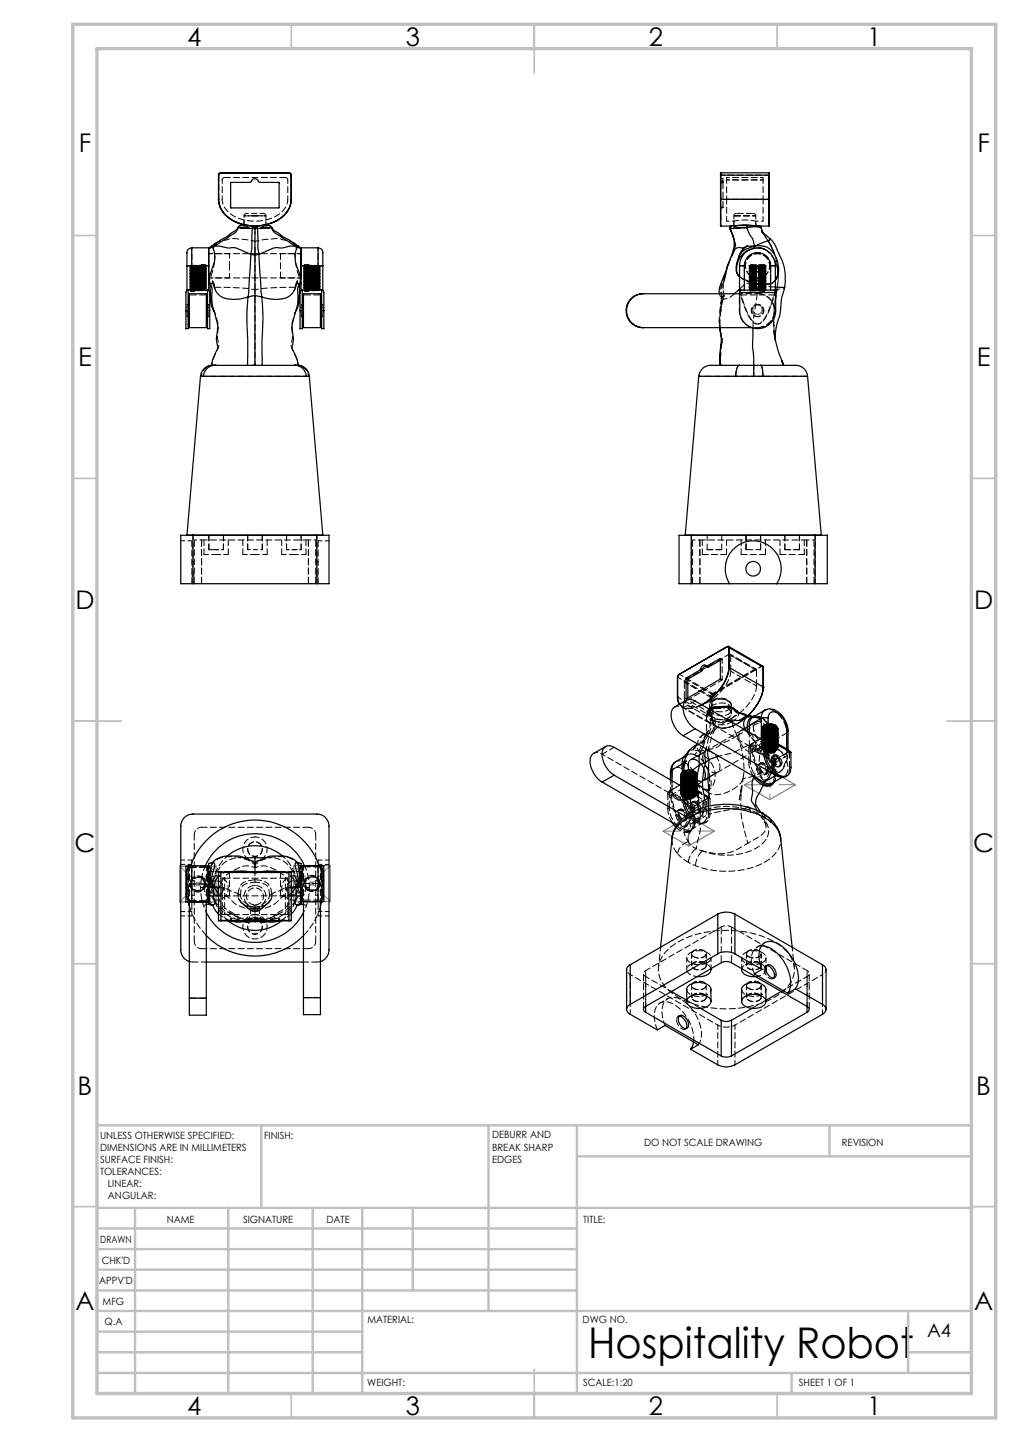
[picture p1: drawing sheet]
<svg xmlns="http://www.w3.org/2000/svg" width="210mm" height="297mm" viewBox="0 0 210 297" stroke-linecap="round" stroke-linejoin="round" font-family="sans-serif">
<defs><g id="words">
<text font-size="8.7" x="121.1" y="279.6">Hospitality Robot</text>
<g font-size="5.3">
<text x="38.5" y="9.5">4</text>
<text x="83.5" y="9.5">3</text>
<text x="133.6" y="9.5">2</text>
<text x="178.6" y="9.5">1</text>
<text x="16.2" y="31.2">F</text>
<text x="201.2" y="31.2">F</text>
<text x="16.1" y="75.5">E</text>
<text x="201.1" y="75.5">E</text>
<text x="15.5" y="125.5">D</text>
<text x="200.5" y="125.5">D</text>
<text x="15.4" y="175.5">C</text>
<text x="200.4" y="175.5">C</text>
<text x="16" y="225.5">B</text>
<text x="201" y="225.5">B</text>
<text x="15.5" y="269.7">A</text>
<text x="200.5" y="269.7">A</text>
<text x="38.5" y="291.5">4</text>
<text x="83.5" y="291.5">3</text>
<text x="133.6" y="291.5">2</text>
<text x="178.6" y="291.5">1</text>
</g>
<text font-size="3.9" x="190.9" y="275.5">A4</text>
<g font-size="2.1">
<text x="20.6" y="234.6">UNLESS OTHERWISE SPECIFIED:</text>
<text x="20.6" y="237.1">DIMENSIONS ARE IN MILLIMETERS</text>
<text x="20.6" y="239.5">SURFACE FINISH:</text>
<text x="54.4" y="234.5">FINISH:</text>
<text x="101.3" y="234.5">DEBURR AND</text>
<text x="101.3" y="237">BREAK SHARP</text>
<text x="101.3" y="239.5">EDGES</text>
<text x="132.6" y="235.9">DO NOT SCALE DRAWING</text>
<text x="173.3" y="236.1">REVISION</text>
<text x="20.6" y="242">TOLERANCES:</text>
<text x="22.2" y="244.5">LINEAR:</text>
<text x="22.2" y="247">ANGULAR:</text>
<text x="34.3" y="252">NAME</text>
<text x="50" y="251.9">SIGNATURE</text>
<text x="67.2" y="251.9">DATE</text>
<text x="120.1" y="251.9">TITLE:</text>
<text x="20.6" y="256.1">DRAWN</text>
<text x="20.9" y="260.3">CHK'D</text>
<text x="20.4" y="264.4">APPV'D</text>
<text x="21.1" y="268.8">MFG</text>
<text x="21.5" y="273">Q.A</text>
<text x="75.6" y="272.5">MATERIAL:</text>
<text x="120" y="272.5">DWG NO.</text>
<text x="75.6" y="285.5">WEIGHT:</text>
<text x="120.1" y="285.6">SCALE:1:20</text>
<text x="164.5" y="285.6">SHEET 1 OF 1</text>
</g>
</g></defs>
<g fill="none" stroke="#808080" stroke-width=".21">
<path d="M141.3 171.2h1M141.5 170.8l.7 .8M141.8 170.7v1M142.2 170.8l-.7 .8M158 161.6h1M158.2 161.3l.7 .7M158.5 161.1v1M158.9 161.3l-.7 .7M40.2 182.1h1M40.4 181.7l.7 .8M40.7 181.6v1M41.1 181.7l-.7 .8"/>
<path d="M63.7 182h1M63.9 181.6l.7 .7M64.2 181.5v1M64.6 181.6l-.7 .7"/>
</g>
<g fill="none" stroke="#808080" stroke-width=".25">
<path d="M158 156.5a1.1 1.1 0 0 1 1 .6 1.1 1.1 0 0 1 0 1.2 1.19 1.19 0 0 1-1-1.8zM37 178.4h7.5v7.4h-7.5zM60.5 178.3h7.5v7.4h-7.5zM136.5 171.2l5.4-3 5.2 3-5.3 3zM141.2 166.1a1.1 1.1 0 0 1 1.3 1.5 .7 .7 0 0 1-.8 .1 .7 .7 0 0 1-.4-.6l-.2-.5zM153.2 161.7l5.3-3.1 5.3 3-5.3 3.1z"/>
<circle cx="155.9" cy="55.2" r=".2"/>
<circle cx="155.9" cy="63.7" r="1"/>
<circle cx="156" cy="63.7" r="1"/>
<circle cx="156.9" cy="151.3" r=".19"/>
</g>
<g fill="none" stroke="#c0c0c0" stroke-width=".35">
<path d="M60 5v5M110 5v10M160 5v5M15 48.5h5M200 48.5h5M15 98.5h5M200 98.5h5M15 148.5h10M195 148.5h10M15 198.5h5M200 198.5h5M15 248.5h5"/>
<path d="M200 248.5h5M60 287v5M110 282v10M160 287v5"/>
</g>
<g fill="none" stroke="#c0c0c0" stroke-width=".5">
<path d="M53.8 231.8v17M100.6 231.8v38.2M118.8 231.8v55.2M118.8 238.2h81.2M170.8 231.8v6.4M200 231.8h-180v55.2M20 248.8h180M20 257.3h98.8M20 253h98.8M27.8 248.8v38.2M47 248.8v38.2M64.4 248.8v38.2"/>
<path d="M74.6 248.8v38.2M85 248.8v17M20 265.8h98.8M20 261.5h98.8M20 278.5h54.6M20 274.3h54.6M20 270h180M187 278.5h13M187 270v12.8M20 282.8h180M163 282.8v4.2"/>
</g>
<path d="M15 5h190v287h-190zM20 10h180v277h-180z" fill="none" stroke="#c0c0c0" stroke-width=".7"/>
<path d="M37 178.4l7.5 7.4M60.5 178.3l7.5 7.4M136.6 171.2h10.5M153.2 161.6h10.6M37 185.8l7.5-7.4M60.5 185.7l7.5-7.4" fill="none" stroke="#808080" stroke-width=".21" stroke-dasharray="15.2 1.3 1.3 1.3" stroke-dashoffset="11.9"/>
<path d="M141.8 174.2l.1-6.1M158.5 164.7v-6.1" fill="none" stroke="#808080" stroke-width=".21" stroke-dasharray="15.2 1.3 1.3 1.3" stroke-dashoffset="14.1"/>
<g fill="none" stroke="#000" stroke-width=".25">
<path d="M45 36.1h.1M45 36.1v5M45.5 35.6h.1M45.5 35.6l-.3 .2-.2 .3M45.5 35.6l-.5 .2v.3M45.5 35.6h14M47.5 37.6l4-.1a1.17 1.17 0 0 1 1.3-.6l.7 .7h4v5.2h-9.9zM59.5 35.6h.1M59.5 35.6l.4 .2 .1 .3M59.5 35.6l.3 .2 .1 .3M59.9 36.1h.1M59.9 36.1v5"/>
<path d="M60 36.1v5M148.3 36.1h.1M148.3 36.1v5M148.4 35.6v.5M148.4 35.6l-.1 .5M148.4 35.6h9.9M148.4 36.1h9.9M148.4 36.1v5M158.3 36.1h.1M158.3 35.6v.5M158.3 36.1v5M38.5 54.7h1"/>
<path d="M38.5 54.7v5.1h.3M38.7 59.8l-.4 .4v3.8M38.7 59.8v4.2M39.5 51a1.46 1.46 0 0 0-1 2v1.7M39.5 51v3.7M39.5 51h3.5M39.5 54.7h3.5M39.5 54.7v5.1M43 51.5v5.5M43 51v3.7M43 54.7v5.1h-4.3M43.3 58.6h.1"/>
<path d="M43.3 58.6h-.3h.3M43.3 58.6v1.7a6.6 6.6 0 0 0 .7 3.7l.2 .3M43.3 58.6a2.35 2.35 0 0 1 .3 2.2 7.6 7.6 0 0 0 .6 3.5M43.7 57.9v.1a4.9 4.9 0 0 0 2.2 3.3 7.7 7.7 0 0 0 5.2-.1M43.9 58.3l-.6 .3M44.1 50.7l-.4-.1-.7 .5M44.1 50.7h.8a8.9 8.9 0 0 0 3.5 .3l3.2 1.3M44.1 50.7l-.1 .4a6.2 6.2 0 0 1-.5 4.8 3.2 3.2 0 0 0-.2 2.7M44.1 50.7l-1.1 .5M44.6 50l-1 .7M44.6 50l-.5 .7M45 41.1a5 5 0 0 0 3 4.4 9.4 9.4 0 0 0 10.7-1.4 4.7 4.7 0 0 0 1.3-3"/>
<path d="M45 41.1h.1M45 41.1a5.8 5.8 0 0 0 4.9 5.1 8.7 8.7 0 0 0 9.3-2.8l.5-.9 .2-1.4M49 47l-2.3 1.7-2.1 1.3M49 46.9v.1M49 46.9l.3-.4h1.7l-.3 .5M49 47a2.63 2.63 0 0 1-1.8 1.6l-3.1 2.1M49 46.9l1.7 .1M50.2 46.3v.2M50.7 47h.1M50.8 47h1.2M51.1 46.5l-.3 .2v.3M51.6 52.3l-.5 8.9"/>
<path d="M51.6 52.3l.9 .3M52 47l-.1 4.1-.3 1.2M52 47v.1M52 47.1h.5M52.1 46.6l-.1 .5M52.5 52.6v8.3M52.5 46.6v.5M52.5 47.1v5.5M52.9 46.6l.1 .5M53 47.1h-.5M53 47v.1M53 47l.1 4 .2 1.3"/>
<path d="M53 47h1.2M53.3 52.3l.6 8.9M53.3 52.3l-.8 .3M53.9 46.5l.2 .1 .1 .4M54.3 47h-.1M54.7 46.3v.2M56 46.9v.1a1.93 1.93 0 0 0 1.5 1.5l3.4 2.2M56 47l2.2 1.7 2.1 1.3M56 46.9l-1.7 .1M56 46.9a1.13 1.13 0 0 0-1.5-.4h-.5l.2 .1 .1 .4M59.9 41.1h.1M60.3 50l1 .7h-.4"/>
<path d="M60.3 50l.4 .3 .2 .4M60.9 50.7a7.4 7.4 0 0 0-3 .4 4.1 4.1 0 0 0-3.1 .6l-1.5 .6M60.9 50.7l.1 .4a6.6 6.6 0 0 0 .6 5.1 3.4 3.4 0 0 1 .1 2.4M60.9 50.7l1.1 .5M61.1 58.3l.6 .3M61.2 57.9a4.6 4.6 0 0 1-2.4 3.5 8.2 8.2 0 0 1-4.9-.2M61.3 50.7l.7 .4M61.7 58.6h.1M61.7 58.6v1.5a6.9 6.9 0 0 1-.7 3.8l-.2 .4M61.7 58.6h.3h-.3M61.7 58.6a2.35 2.35 0 0 0-.4 2.2 7.6 7.6 0 0 1-.5 3.5M62 51.5v5.5"/>
<path d="M62 51v3.7M62 51h3.5M62 54.7v5.1h3.5M62 54.7h3.5M65.5 51a1.32 1.32 0 0 1 1 1.8v1.9M65.5 54.7h1M65.5 59.8h.7M65.5 51v3.7M65.5 54.7v5.1M66.2 59.8l.3 .1 .2 .3v3.8M66.2 59.8v4.2M66.5 54.7v5.1h-.3"/>
<path d="M148.3 41.1l.1 5.5M148.3 41.1h.1M148.4 46.6h2.1l-.2 .5M148.4 41.1v5.5M148.4 41.1h9.9M149.8 54.9l-.9 2.4a5.4 5.4 0 0 0-.8 3.2M149.9 54.5l-.1 .4M150 54.2l-.2 .5M150 54.2l-.2 .7M150.3 47.1h.1M150.3 47.1l.8 2.2M150.4 47h.8"/>
<path d="M150.4 47l.7 2.3M150.4 47.1h-.1M150.4 47v.1M150.5 46.6l-.1 .5M150.8 52l-.8 2.2M151.1 49.3l.1 1.3-.4 1.4M151.3 47h-.1M151.6 46.5l1.4-.2 2 .2M151.7 46.5l-.3 .1-.1 .4M151.7 46.5h2M151.7 46.5l-.4 .1-.1 .4M152.3 59.5l-1.1 1"/>
<path d="M152.3 54.7a3.7 3.7 0 0 1 3.6-3.6 3.7 3.7 0 0 1 3.7 3.6M152.3 54.7h.9M152.3 54.7v5.1M152.3 59.8h.1M152.3 59.8v.5M152.3 59.8h.9M153.1 51.1a1.69 1.69 0 0 0-2.3 .9M153.2 54.7a2.7 2.7 0 0 1 2.7-2.6 2.7 2.7 0 0 1 2.7 2.6M153.2 59.8h5.4M153.2 54.7v5.1M153.7 46.5l.1 .4M153.7 46.5h2.3"/>
<path d="M153.8 50.7a3.2 3.2 0 0 0-1.6 2.1M153.8 46.9l-2.5 .1M153.8 46.9l.4 1.2a5 5 0 0 1 1.1 2.6M153.8 46.9a4.5 4.5 0 0 1 2.9 0M153.9 50.7h-.1M155.3 50.7v.4M155.3 50.7a3.7 3.7 0 0 1 4.6 2.8 4.3 4.3 0 0 1-.3 4.2M155.3 50.7l-.4 .1a3.7 3.7 0 0 0-3.2 3.5 2.5 2.5 0 0 0 .6 2.7 1.92 1.92 0 0 1-.6-1.4 4.1 4.1 0 0 1 2.5-4.1M155.3 50.7h-1.5M156.3 51.1h.5l.8 .3M156.7 46.9l.4 1.1M156.8 47.8l1.7 1.3"/>
<path d="M156.8 47.4l.2 .3M158.2 49.7l.7 1.4M158.3 46.6h-1.7l.1 .3M158.3 41.1h.1M158.3 41.1v5.5M158.5 49.1l1 1.1 1.2 2.7a10.3 10.3 0 0 1 .8 6.3M158.5 49.1v.1a.32 .32 0 0 1-.4 .4l-2.8 1.1M158.6 59.8h1.1M158.6 54.7h1M158.6 54.7v5.1M159.5 53.6a3.8 3.8 0 0 1 .1 4M159.6 59.1l1.9 .1"/>
<path d="M159.6 54.7v5.1M159.7 59.8h.1M159.7 59.8v.5M161.5 59.2l-.1 .8a15.6 15.6 0 0 0-.8 4.8l-.8 2.5-.2 2a5.8 5.8 0 0 0 .6 2.8l.7 2.1M38.3 64v3.7h.4v-3.7M38.3 64h.4M38.7 66.8h.3M39 60.5h3.5v7h-3.5zM41.3 77.5l-2.8 32.7h28l-2.8-32.7M41.3 77.5h.6M41.9 77.5h21.2M42.5 66.8h.2"/>
<path d="M42.7 64v-4.2l.5 .4v3.8M42.7 64v3.7h.5v-3.7M42.7 64h.5M43.6 75.2a2.42 2.42 0 0 0-2.3 2.3M43.6 75.2h.6M44.2 64.3l.1 .5a8.6 8.6 0 0 1 .3 5v.5a2.51 2.51 0 0 1-.3 2.6l-.5 1.2-.2 1.1M44.2 75.2h.1M44.2 75.2h16.5M44.2 75.2a2.4 2.4 0 0 0-2.3 2.3M51.1 61.2a51.1 51.1 0 0 0-.1 9.7v4.3M52.5 60.9l-1.4 .3M52.5 60.9v14.3"/>
<path d="M52.5 60.9l1.4 .3M53.9 61.2v.2a48.2 48.2 0 0 1 0 9.5l.1 4.3M60.7 75.2h.1M60.7 75.2h.7M60.7 75.2a2.4 2.4 0 0 1 2.4 2.3M60.8 64.3l-.1 .4a8 8 0 0 0-.3 5.1l-.1 .7a2.21 2.21 0 0 0 .4 2.4l.6 1.6 .1 .7M61.4 75.2a2.41 2.41 0 0 1 2.3 2.3M61.8 64v-3.8l.4-.4v4.2M61.8 64v3.7h.4v-3.7M61.8 64h.4M62.2 66.8h.3M62.5 60.5h3.5v7h-3.5z"/>
<path d="M63.1 77.5h.6M66 66.8h.2M66.2 64v3.7h.5v-3.7M66.2 64h.5M132.4 60.5a3.5 3.5 0 0 0-3.5 3.5 3.5 3.5 0 0 0 3.5 3.5M143.9 77.5l-2.8 32.7h28l-2.8-32.7M143.9 77.5h7.5M148.2 67.5l.3 2.3-.1 1.1M148.2 73l.1 2.2-.1-.1M148.2 73v.4M148.2 67.5l.1 1.1M148.2 73h.1"/>
<path d="M148.3 71.8l-.1 1.2M148.4 71.4l-.1 .4M148.4 70.9l-.1 .9M148.4 70.9v4.3M151.4 77.5h3.8M152.3 75.2h-5.2a2.72 2.72 0 0 0-3.2 2.3M152.3 75.2h2.9M152.3 75.2a1.97 1.97 0 0 0-.8 2.1l-.1 .2M152.3 60.3v3.7a3.7 3.7 0 0 0 3.7 3.7 3.7 3.7 0 0 0 3.7-3.7v-3.7M152.3 60.5h-19.8a3.5 3.5 0 0 0-3.5 3.5 3.5 3.5 0 0 0 3.5 3.5h22.3M152.3 60.3h7.4M155 67.6v.4a30.4 30.4 0 0 0 .2 6.4v.8"/>
<path d="M155.2 75.2v2.3M155.2 75.2h1.4M155.2 77.5h1.9M156.6 75.2h6.1a2.85 2.85 0 0 1 3.5 2.1l.1 .2M156.6 75.2a3.1 3.1 0 0 1 .5 2.3M157.1 77.5h9.2M159.3 68.2l.1 .9M159.6 69.6l.1 .5M160.9 74.2l.4 .9-.1-.1M160.9 74.2l.3 .8M161 74.5l.3 .7M39.7 110.2h-2.5v10h2.5"/>
<path d="M39.7 110.2v10M39.7 110.2h25.5M65.2 110.2h2.5v10h-2.5M65.2 110.2v10M142.3 110.2h-2.5v10h2.5M142.3 110.2h25.5M142.3 110.2v10M167.8 110.2h2.5v10h-2.5M167.8 110.2v10M39.7 120.2h25.5M139.5 139.4v4.2M139.8 138.9l-.3 .5"/>
<path d="M139.8 138.9h.1M141.3 139.8v4.1M141.3 139.8l.3 .1M141.3 139.6v.2M141.3 139.6l.4 .2M141.6 139.9v3.9M141.7 139.8l-.1 .1M142.3 120.2h25.5M144 138.1l-2.7 1.5M144 138.1l.4 .2M144.3 137.7l-.3 .4M144.3 137.7l.3 .2"/>
<path d="M144.4 138.3l-2.7 1.5M144.6 137.9l-.2 .4M145.3 137.2h.2M145.3 137.2a.6 .6 0 0 0-.7-.1 .6 .6 0 0 0-.3 .6M145.3 137.2l-.3 .1-.4 .6M145.3 137.2l.6 .2M145.5 137.2l.4 .2M148.2 135.6l.1 .1M148.2 135.6l-2.7 1.6M148.3 135.7v4.2l-7 4M148.3 136l-2.4 1.4M149.7 133.2h.3v.2"/>
<path d="M149.7 133.2h.1M149.7 133.2l-9.9 5.7M150 133.1l-.3 .1M150 133.1l.1 .3M150 133.1l7 4.1M150 137.5h.1M150 133.4h.1M150 137.5a10.4 10.4 0 0 1-5.6 7.6M150 133.4v4.1M150.1 137.5a10.1 10.1 0 0 1-5.6 7.7M150.1 137.5l7 4M150.1 133.4v4.1"/>
<path d="M150.1 133.4l7 4M150.2 120.2a5.7 5.7 0 0 1 4.9-8.8 5.7 5.7 0 0 1 4.8 8.8M157 137.2l.1 .2M157.1 137.4h.1M157.1 137.4v4.1M124.7 153.8l-2.5 1.4a2.93 2.93 0 0 0-.1 3.8l.7 1.1 1.2 1M126.4 159.7a5.1 5.1 0 0 1-2.3-5.3 1.47 1.47 0 0 1 2.3-.5l14.2 8.2M126.4 159.7l14.7 8.4M126.4 159.7l-2.4 1.4M138 159v1.7M138.4 158.6l-.4 .4M138.4 158.6v2.2"/>
<path d="M139.1 156.9l-.8 .8-.3 1.3M139.1 156.9l-.7 .9v.8M139.5 143.6l.4 1.5-.3-.8zM139.5 143.6h.1M139.5 143.5v.1M140.4 157.4l-2 1.2M140.7 151.5l16.6 9.6M140.8 155.9l-1.7 1M140.8 160v1.3M141.3 143.9h.1M141.3 156.7a2.99 2.99 0 0 0-.5 3.2l.6 .8M141.4 144.2l-2.5 1.4a2.85 2.85 0 0 0-.2 3.6l.8 1.3 1.2 1"/>
<path d="M141.9 154.7l-.9 1.8-.3 1.2M143.1 150.1a5.1 5.1 0 0 1-2.3-5.2 1.48 1.48 0 0 1 2.3-.5l14.2 8.1M143.1 150.1l16.6 9.6M143.1 150.1l-2.4 1.4M143.4 153.4l-.9 .6-.7 .7a3.8 3.8 0 0 0-1.3 3.6M143.5 153.2l-.8 1.3M144 157.6a4.7 4.7 0 0 0-2.6 3.1M144 157.6a15.1 15.1 0 0 0-.1 7.1l-.1 2M144.7 153.9l-.1 .1a5.2 5.2 0 0 0-.6 3.6M145.3 157l-1.3 .6M145.3 157a15.2 15.2 0 0 0-.3 7.4l-.3 2M145.3 154.2v.1a5.2 5.2 0 0 0 0 2.7"/>
<path d="M145.8 154.5l-.1 .8 .2 1.2M145.9 156.5l-.6 .5M145.9 156.5l.1 .3a33.8 33.8 0 0 0-.1 7.1l-.1 2.1M146.3 145.9l-.1 .2M146.5 146l-.3 .2M146.6 146h-.1M146.6 146l.1 .5M146.6 145.7l-.6 .3M146.6 145.7l-.1 .3M148 145.6l-1.4 .1M148 155.8l-2.1 .7M148 145.8l-1.4 .2"/>
<path d="M148 145.8h.1M148.1 145.8l1.7-.1 1.3 .3M148.2 145.6a3.7 3.7 0 0 1 3.6 .9M148.2 145.6h-.2v.2M148.2 145.6l-.1 .2M151 145.9l.1 .1M151.1 146a1.63 1.63 0 0 0 1.5 1l1.7 .5M151.1 146l.7 .5M151.8 146.5l.5 .4 2.3 .6M154.3 149.4v1.4M154.6 147.5a2.29 2.29 0 0 0-2.2 .8l-2.3 .1M154.6 147.5a1.66 1.66 0 0 0-1.5 1.1 1.66 1.66 0 0 0 .4 1.8"/>
<path d="M155 159.8a3.5 3.5 0 0 0 3.4 2.1l.5-.3M155.3 147.5h-.7M155.4 147.5a1.81 1.81 0 0 0-1.6 2.3l.2 .8M156.7 148l.5-.2 1 .2M156.7 148v4M156.7 148l-2.4 1.4M157 151.9l-.3 .1M157.1 141.5a8.7 8.7 0 0 1-2.9 5.7l-.2 .2a9.2 9.2 0 0 0 3.1-5.9M157.1 141.5h.1M157.3 155.2a5.2 5.2 0 0 0 3.6 4.9h.6l.6-.4M157.3 151.8h.2l.1 .2M157.3 151.8l-.7 .3 .1-.1"/>
<path d="M157.3 151.8v3.4M157.5 146.3a3.3 3.3 0 0 1 4.1 1.9l.5 1.3 .1 .7v4.3M157.5 146.3l-2.5 1.4-.6 .7-.1 1M157.5 146.3a1.7 1.7 0 0 0-.8 1.7M157.5 151.8l5.3 3v.2M157.6 152v3M157.6 152l5.2 3M157.6 155l-.3 .2M157.8 151.9l.4 .1M158.2 148a1.2 1.2 0 0 1 .6-1.3 1.2 1.2 0 0 1 1.5 .3 4.5 4.5 0 0 1 1.7 3.2M158.2 152l3.8 2.3M158.2 148v4"/>
<path d="M159.7 159.7l.6 .2M159.7 159.7l-2.4 1.4M162 154.3l.2 .2M162 150.2l.2 .4M162 150.2v4.1M162.8 155v3a1.62 1.62 0 0 1-.8 1.8 1.62 1.62 0 0 1-1.9-.3 6 6 0 0 1-2.5-4.5M38.7 178.4h.1M38.7 178.4h-.4v7.4h.4M38.7 178.4h.5M38.8 178.4v.2M38.8 178.6a.37 .37 0 0 1 .7-.1v7.2a.99 .99 0 0 1-1-1.4v-4a2.34 2.34 0 0 1 .3-1.7zM39.5 178.3h3.5v7.4"/>
<path d="M43.7 177.7a5.8 5.8 0 0 1 4.9-1.4 9.1 9.1 0 0 1 3.9 1.5M43.8 177.7l-.8 .1v.7M43.8 177.7a.55 .55 0 0 1 .4 .3 .55 .55 0 0 1-.1 .6l-.3 1.2a3.3 3.3 0 0 0 .3 2.8M43.9 177.6l-.1 .1M45 179.7h.5M45 179.7v9.9M45.5 179.6l-.5 .1M45.5 179.6v.1M45.5 179.7v9.9M45.5 179.7h14M45.5 179.6h14M46.4 179.6a16 16 0 0 1 5.2 0"/>
<path d="M46.8 176.3a8.7 8.7 0 0 1 11.4 0M50.3 176.7h2.2M52.5 177.8v1.8M52.5 176.7h2.2M52.5 176.7v1.1M53.3 179.6a17.7 17.7 0 0 1 5.3 0M59.5 179.6v.1M59.5 179.6l.5 .1M59.5 179.7h.5M59.5 179.7v9.9M60 179.7v9.9M61 177.6l.2 .1"/>
<path d="M61.2 177.7l.8 .1v.7M61.2 177.7a5.1 5.1 0 0 0-4.5-1.4 7.9 7.9 0 0 0-4.2 1.5M61.2 177.7a.55 .55 0 0 0-.5 .3 .55 .55 0 0 0 .1 .6l.2 .8a3.5 3.5 0 0 1-.1 3.2M62 178.3h.2M62.2 178.3h.1M62.2 178.3h4M62.3 178.3h.1M62.7 178.3a11.2 11.2 0 0 0-10.2-6.6 11.2 11.2 0 0 0-10.2 6.6M65.5 178.3v7.4M65.5 178.3a1.4 1.4 0 0 1 1 1.9v3.6a1.86 1.86 0 0 1-.6 1.8l-.4 .1M65.5 178.3h-3.5v7.4h3.5M65.7 178.3a14 14 0 0 0-13.3-9.4 14 14 0 0 0-13.2 9.5"/>
<path d="M66.2 178.3v.3M66.2 178.3h.1M66.2 178.3h.5v7.4h-.5M124 161.1l15.3 8.9M138.4 169.4l.7 1M138.4 172.6l-2.4 22.5M139.1 169.9l.2 .1M140.6 164.8l.3 1.6 .7 1.4M140.6 161.3h.2l.1 .2M140.6 161.3l-.7 .4M140.6 161.3v3.5M140.8 161.3l.9 .6"/>
<path d="M140.8 161.3l.9 .4M140.8 161.3h-.1M140.9 164.6l.3 1.6 .8 1.4M140.9 161.5v3.1M140.9 164.6l-.3 .2M140.9 161.5l.8 .5M141.4 160.7l.3 .6 .4 3.3a5.9 5.9 0 0 1-.1 3M154.1 166.3a15.4 15.4 0 0 0-13.3 2.1 6.4 6.4 0 0 0-2.4 4.2M154.1 166.3l2.9 1.2M154.1 166.3l.2 .2 .2 .7M154.5 167.2l1.7 .6 1.3 .7M154.5 167.2a17.2 17.2 0 0 0-13.8 1.8l-1.4 1.4a3.9 3.9 0 0 0-.9 2.2"/>
<path d="M155.2 160a5.1 5.1 0 0 0-.3 3.2l-.1 .7a1.27 1.27 0 0 0 .4 1.7l.6 1.3M155.8 160.3a2.67 2.67 0 0 0 3.2 1.2l.4-.5M157 167.5l1.3 .9M157 167.5h.1M157 167.5l.4 .4 .1 .6M157.1 161.7l-1.3 2.6-.2 1v.6l-.1-.1 1.1 1.5M157.5 168.5l1.3 .8M158.3 168.4a6.4 6.4 0 0 1 2.4 4.2M158.3 168.4l.5 .9M158.8 169.3l1.2 1.4 .5 1 .2 .9M160.7 172.6l2.4 22.5M161.1 160.1l-2.2 1.3-.6 .1-1-.4"/>
<path d="M38.7 185.8h.1M38.8 185.8l.2 .8M38.8 185.5v.3M39 198l-.7-.3a2.46 2.46 0 0 1-1.1-2.1v-25.5a2.47 2.47 0 0 1 2.5-2.4h25.5a2.47 2.47 0 0 1 2.5 2.4v25.5a2.52 2.52 0 0 1-1.7 2.4M39 185.8v19.8M42.5 192.7a14 14 0 0 0 20 0M42.5 188a11.2 11.2 0 0 0 10 6.1 11.2 11.2 0 0 0 10-6.1M42.5 185.8v19.8M42.5 198.2h20M42.7 185.7v.1M42.7 185.8h.1M42.7 185.8h.3"/>
<path d="M43 183.5v2.2a.53 .53 0 0 0 0 .6 .53 .53 0 0 0 .6 .1M43 180.5v1.1M43 186.2l-.5 .1M43 185.7l-4.3 .1M43.6 186.4l.2 .1M43.8 186.4l.6 1.2 .6 .6M44.1 182.6l.9 1.4M44.1 182.6l.9 .2M44.1 182.6l-1.1 .1M44.1 182.6l-.2 1.5 .2 .9a.99 .99 0 0 1-.2 1.4h-.3M45 180.5l-.6 .8-.3 1.3M45 189.6h.5"/>
<path d="M45.5 189.6h.1M45.5 189.6h14M47 189.6a8.7 8.7 0 0 0 11 0M47.4 189.6l.3 .1a5.7 5.7 0 0 0 3.3-.1M50.2 189.8l.6 .1M50.8 189.9h.1M50.9 189.7l-.1 .2M52.5 189.8l-1.7 .1M52.5 189.8h.1M52.5 189.6v.2M53.1 189.6l.1 .1M53.6 189.7l-1.1 .1"/>
<path d="M53.9 189.6l1.6 .3 2-.3M54.1 189.7v.2h-.7M54.9 189.9h-.7M59.5 189.6h.5M59.5 189.6h.1M60 180.5l.5 .8 .4 1.3M60 189.6h-.5M60.9 182.6l-.9 1.4M60.9 182.6l-.9 .2M60.9 182.6l1.1 .1M60.9 182.6l.1 1.5-.1 .9a.9 .9 0 0 0 .3 1.4h.1M61.2 186.4l-.6 1.1-.6 .7"/>
<path d="M61.3 186.4l-.2 .1M62 183.5v2.4a.31 .31 0 0 1 0 .4 .31 .31 0 0 1-.4 .1h-.3M62 180.5v1.1M62 186.2l.5 .1M62.5 185.7v19.8M65.8 185.7h.4M66 185.7v19.8M66.2 185.5v.2M66.2 185.7h.1M66.2 185.7l-.2 .9M129.8 198.7a1.1 1.1 0 0 0-.8 1v8.2M129.8 198.7v8.2"/>
<path d="M146.4 199.5a1.91 1.91 0 0 1-2.3 1.7h-.6M146.4 199.5v.2M147.8 196.5a3.9 3.9 0 0 1 3.5 0M147.8 188.3a3.9 3.9 0 0 1 3.5 0M147.8 196.5l-18 10.4M147.8 188.3v8.2M147.8 188.3l-18 10.4M151.3 196.5l5.6 3.2M151.3 188.3v8.2M151.3 188.3l18 10.4M152.7 199.5v.2M152.7 199.5a1.67 1.67 0 0 0 1.9 1.6l.9 .1"/>
<path d="M156.8 194.8a5.8 5.8 0 0 1 4.5 3.1 7 7 0 0 1 1.2 6.1l-.3 .6M156.9 199.7a5.1 5.1 0 0 1 .1-5.1 2.88 2.88 0 0 1 3.9 .2 8.3 8.3 0 0 1 3.3 7.9l-.4 1M156.9 199.7l-1.6 .9 6.9 4M157.7 199.5v.2M157.7 199.2v.5M157.8 198.9a1.95 1.95 0 0 1 1.5 2.5M157.9 198.8a1.5 1.5 0 0 1 1.8 1.3v.2a.77 .77 0 0 1-.2 1.1 .77 .77 0 0 1-1.1-.3 1.89 1.89 0 0 1-.5-2.3zM169.3 198.7l.5 .4 .3 .6v8.2M169.3 198.7v8.2M39 205.6v3.5h3.5v-3.5M39 205.6h3.5M62.5 205.5v3.5h3.5v-3.5"/>
<path d="M62.5 205.5h3.5M129.8 206.9a1.08 1.08 0 0 0-.8 1 1.08 1.08 0 0 0 .8 1l5.5 3.2 1.6-.9 6.9 4-1.6 .9M132.9 207.3l15.7-9.1 .6-.2h.7l.7 .3 15.6 9M132.9 207.3l-.1 .1a.6 .6 0 0 0-.3 .6 .6 .6 0 0 0 .4 .5M132.9 208.5l15.6 9M132.9 207.3v1.2M138.2 204.2l3.2 1.8M139.8 209.3a1.95 1.95 0 0 1 1.5 2.5M139.8 209.2a1.5 1.5 0 0 1 1.9 1.3v.2a.77 .77 0 0 1-.2 1.1 .77 .77 0 0 1-1.1-.3 1.89 1.89 0 0 1-.6-2.3zM141.4 206.3v-2.5a1.87 1.87 0 0 1 2.1-1.4 2.43 2.43 0 0 1 2.9 1.3v2.6M141.7 205.5a3.5 3.5 0 0 1 4.5 .3 1.35 1.35 0 0 1-1.3 1.8 2.98 2.98 0 0 1-3.5-1.2l.1-.6zM142.8 214.6l-.2 .8-.4 .7"/>
<path d="M144.2 207.7l4.3 2.4M148.5 217.5l.9 .2 1.2-.2M148.5 210.1l.9 .3 1.2-.3M148.5 210.1v7.4M150.6 210.1v7.4M152.7 206.3v-2.5a2.36 2.36 0 0 1 2.7-1.5 2.11 2.11 0 0 1 2.3 1.5v2.5M152.9 205.6a3.4 3.4 0 0 1 4.7 .3 1.48 1.48 0 0 1-1.6 1.7 2.74 2.74 0 0 1-3.3-1.3zM154.8 207.7l-4.2 2.4M160.8 204.2l-3.1 1.8M163.8 203.7l5.5 3.2M163.8 203.7l-1.6 .9M166.2 207.3l.4 .5-.1 .4-.3 .3"/>
<path d="M166.2 208.5l-15.6 9M166.2 207.3v1.2M169.3 206.9a1.08 1.08 0 0 1 .8 1 1.08 1.08 0 0 1-.8 1l-18 10.4a3.9 3.9 0 0 1-3.5 0l-5.6-3.2"/>
<circle cx="155.1" cy="117.1" r="1.5"/>
</g>
<g fill="none" stroke="#000" stroke-width=".21" stroke-dasharray="1.3 .6" stroke-dashoffset="-.2">
<path d="M151.6 44h3.5M39 60.7h3.5M62.5 60.7h3.5M157.1 77.5h9.2M157.6 149.8a.71 .71 0 0 0-.5 1 1.94 1.94 0 0 0 1.8 .7l.3-.1M42.5 178.6h-3.5M42.7 178.4h-3.5M62.3 178.3v7.4M66 178.5h-3.5M138.4 172.6v1l.2 .8 .9 1.4M139.5 175.8a3.1 3.1 0 0 1 2.2-2.5M141.6 162.8a1.18 1.18 0 0 1-1.3-1.3 2.31 2.31 0 0 1 2.8-.4"/>
<path d="M143.9 161.8l-1.3-1a3.9 3.9 0 0 1-1.9-3.1M39 185.5h3.5M42.7 185.7v-7.3M62.3 185.7h3.5M62.5 185.4h3.5M132.9 199.9v7.4M148.5 190.9v7.4M150.6 190.9v7.4M166.2 199.9v7.4M39 205.6h3.5M62.5 205.5h3.5M132.5 200.5v7.4"/>
<path d="M166.6 207.9v-7.4"/>
</g>
<g fill="none" stroke="#000" stroke-width=".21" stroke-dasharray="1.3 .6">
<path d="M45 36.1h.1M45.5 35.6h.1M59.5 35.6h.1M59.9 36.1h.1M59.9 36.1v5M148.4 36.1h.1M148.4 36.1v-.5M148.9 37.5h-.5M148.9 37.6h-.5M148.9 37.6v-.1M148.9 37.3h-.5M148.9 37.5v-.2"/>
<path d="M148.9 37.3v-.5M148.9 36.8h-.5M149.6 37.1v-.5M157.1 37.1v-.5M158.3 35.6v.5M158.3 36.1h.1M158.3 36.1v5M39.1 59.6h.1M39.1 59.6l.1-.1M39.1 59.3h.1M39.1 59h.1M39.1 58.7h.1"/>
<path d="M39.1 58.4h.1M39.1 58.1h.1M39.1 57.8h.1M39.1 57.5h.1M39.1 57.2h.1M39.1 56.9h.1M39.1 56.6h.1M39.1 56.3h.1M39.1 56h.1M39.1 55.7h.1M39.1 55.4h.1M39.1 55.1h.1"/>
<path d="M39.1 54.8h.1M39.1 59.1l.2 .1M39.1 58.8l.2 .1M39.1 58.5l.2 .1M39.1 58.2l.2 .1M39.1 57.9l.2 .1M39.1 57.6l.2 .1M39.1 57.3l.2 .1M39.1 57l.2 .1M39.1 56.7l.2 .1M39.1 56.4l.2 .1M39.1 56.1l.2 .1"/>
<path d="M39.1 55.8l.2 .1M39.1 55.5l.2 .1M39.1 55.2l.2 .1M39.1 54.9l.2 .1M39.1 59.4l.2 .1M39.2 59.7l-.1-.1M39.2 59.5v.2M39.2 59.7h.1M39.2 59.4h.1M39.2 59.1h.1M39.2 58.8h.1M39.2 58.5h.1"/>
<path d="M39.2 58.2h.1M39.2 57.9h.1M39.2 57.6h.1M39.2 57.3h.1M39.2 57h.1M39.2 56.7h.1M39.2 56.4h.1M39.2 56.1h.1M39.2 55.8h.1M39.2 55.5h.1M39.2 55.2h.1M39.2 54.7v.2"/>
<path d="M39.2 59.7v.3M39.2 54.7h.1M39.2 59.4v.1M39.2 59.1v.1M39.2 58.8v.1M39.2 58.5v.1M39.2 58.2v.1M39.2 57.9v.1M39.2 57.6v.1M39.2 57.3v.1M39.2 57v.1M39.2 56.7v.1"/>
<path d="M39.2 56.4v.1M39.2 56.1v.1M39.2 55.8v.1M39.2 55.5v.1M39.2 55.2v.1M39.2 54.9v.1M39.2 55.2l.2 .1M39.2 55.5l.2 .1M39.2 55.8l.2 .1M39.2 56.1l.2 .1M39.2 56.4l.2 .1M39.2 56.7l.2 .1"/>
<path d="M39.2 57l.2 .1M39.2 57.3l.2 .1M39.2 57.6l.2 .1M39.2 57.9l.2 .1M39.2 58.2l.2 .1M39.2 58.5l.2 .1M39.2 58.8l.2 .1M39.2 59.1l.2 .1M39.2 59.4l.2 .1M39.2 59.7l.2 .1M39.2 54.9l.2 .1M39.3 59.2l-.2 .1"/>
<path d="M39.3 58.9l-.2 .1M39.3 58.6l-.2 .1M39.3 58.3l-.2 .1M39.3 58l-.2 .1M39.3 57.7l-.2 .1M39.3 57.4l-.2 .1M39.3 57.1l-.2 .1M39.3 56.8l-.2 .1M39.3 56.5l-.2 .1M39.3 56.2l-.2 .1M39.3 55.9l-.2 .1M39.3 55.6l-.2 .1"/>
<path d="M39.3 55.3l-.2 .1M39.3 55l-.2 .1M39.3 54.7l-.2 .1M39.3 59.5l-.2 .1M39.4 55.3v.1M39.4 55.6v.1M39.4 55.9v.1M39.4 56.2v.1M39.4 56.5v.1M39.4 56.8v.1M39.4 57.1v.1M39.4 57.4v.1"/>
<path d="M39.4 57.7v.1M39.4 58v.1M39.4 58.3v.1M39.4 58.6v.1M39.4 58.9v.1M39.4 59.2v.1M39.4 59.5v.1M39.4 59.8v.1M39.4 55v.1M39.4 55.4l-.2 .1M39.4 55.7l-.2 .1M39.4 56l-.2 .1"/>
<path d="M39.4 56.3l-.2 .1M39.4 56.6l-.2 .1M39.4 56.9l-.2 .1M39.4 57.2l-.2 .1M39.4 57.5l-.2 .1M39.4 57.8l-.2 .1M39.4 58.1l-.2 .1M39.4 58.4l-.2 .1M39.4 58.7l-.2 .1M39.4 59l-.2 .1M39.4 59.3l-.2 .1M39.4 59.6l-.2 .1"/>
<path d="M39.4 59.9l-.2 .1M39.4 55.1l-.2 .1M39.4 54.7h-.1M39.5 59.7v-5M40 59.7l.1 .1M40.1 59.9l-.1 .1M40.1 59.8v.1M41.5 54.5l.1 .1M41.5 54.7v-.2M41.6 54.6h.1M41.6 54.6l-.1 .1M42.1 55.1h.1"/>
<path d="M42.1 55.4h.1M42.1 55.7h.1M42.1 56h.1M42.1 56.3h.1M42.1 56.6h.1M42.1 56.9h.1M42.1 57.2h.1M42.1 57.5h.1M42.1 57.8h.1M42.1 58.1h.1M42.1 58.4h.1M42.1 58.7h.1"/>
<path d="M42.1 59h.1M42.1 59.3h.1M42.1 59.6h.1M42.1 54.8h.1M42.1 55.5v-.1M42.1 55.8v-.1M42.1 56.1v-.1M42.1 56.4v-.1M42.1 56.7v-.1M42.1 57v-.1M42.1 57.3v-.1M42.1 57.6v-.1"/>
<path d="M42.1 57.9v-.1M42.1 58.2v-.1M42.1 58.5v-.1M42.1 58.8v-.1M42.1 59.1v-.1M42.1 59.4v-.1M42.1 59.7v-.1M42.1 55.2v-.1M42.1 54.8l.1-.1M42.1 54.9v-.1M42.2 55.6l-.1-.1M42.2 55.9l-.1-.1"/>
<path d="M42.2 56.2l-.1-.1M42.2 56.5l-.1-.1M42.2 56.8l-.1-.1M42.2 57.1l-.1-.1M42.2 57.4l-.1-.1M42.2 57.7l-.1-.1M42.2 58l-.1-.1M42.2 58.3l-.1-.1M42.2 58.6l-.1-.1M42.2 58.9l-.1-.1M42.2 59.2l-.1-.1M42.2 59.5l-.1-.1"/>
<path d="M42.2 59.8l-.1-.1M42.2 55.3l-.1-.1M42.2 59.3l.2-.1M42.2 59l.2-.1M42.2 58.7l.2-.1M42.2 58.4l.2-.1M42.2 58.1l.2-.1M42.2 57.8l.2-.1M42.2 57.5l.2-.1M42.2 57.2l.2-.1M42.2 56.9l.2-.1M42.2 56.6l.2-.1"/>
<path d="M42.2 56.3l.2-.1M42.2 56l.2-.1M42.2 55.7l.2-.1M42.2 55.4l.2-.1M42.2 55.1l.2-.1M42.2 54.8l.2-.1M42.2 59.6l.2-.1M42.2 55l-.1-.1M42.2 54.7v.3M42.2 55h.1M42.2 55.3h.1M42.2 55.6h.1"/>
<path d="M42.2 55.9h.1M42.2 56.2h.1M42.2 56.5h.1M42.2 56.8h.1M42.2 57.1h.1M42.2 57.4h.1M42.2 57.7h.1M42.2 58h.1M42.2 58.3h.1M42.2 58.6h.1M42.2 58.9h.1M42.2 59.2h.1"/>
<path d="M42.2 59.5h.1M42.2 59.8v-.1M42.2 54.7v-.1M42.2 54.9v-.1M42.2 55.2v-.1M42.2 55.5v-.1M42.2 55.8v-.1M42.2 56.1v-.1M42.2 56.4v-.1M42.2 56.7v-.1M42.2 57v-.1M42.2 57.3v-.1"/>
<path d="M42.2 57.6v-.1M42.2 57.9v-.1M42.2 58.2v-.1M42.2 58.5v-.1M42.2 58.8v-.1M42.2 59.1v-.1M42.2 59.4v-.1M42.2 59.7v-.1M42.4 59.2l-.2-.1M42.4 58.9l-.2-.1M42.4 58.6l-.2-.1M42.4 58.3l-.2-.1"/>
<path d="M42.4 58l-.2-.1M42.4 57.7l-.2-.1M42.4 57.4l-.2-.1M42.4 57.1l-.2-.1M42.4 56.8l-.2-.1M42.4 56.5l-.2-.1M42.4 56.2l-.2-.1M42.4 55.9l-.2-.1M42.4 55.6l-.2-.1M42.4 55.3l-.2-.1M42.4 55l-.2-.1M42.4 54.7l-.2-.1"/>
<path d="M42.4 59.5l-.2-.1M42.4 55.6h.1M42.4 57.7h.1M42.4 55h.1M42.4 57.1h.1M42.4 54.7h.1M42.4 55.3h.1M42.4 55.9h.1M42.4 56.2h.1M42.4 56.5h.1M42.4 56.8h.1M42.4 57.4h.1"/>
<path d="M42.4 58h.1M42.4 58.3h.1M42.4 58.6h.1M42.4 58.9h.1M42.4 59.2h.1M42.4 59.5h.1M43 51.2v.3M43 58.5h.3M43.9 58.3l.2 .3M44.4 59.7h.1M45 41.1h.1M45 41.1v-5"/>
<path d="M49 47h.1M49 46.9h.1M51.1 46.5h-.1M52.1 46.5h.4M52.1 46.5h.1M52.5 46.5v.1M52.5 46.5h.3M52.5 46.9v-.4M52.5 49.7h.1M52.5 48.2v-.5M52.8 46.5h.1M54 46.5h-.1"/>
<path d="M56 47h.1M56 47v-.1M57.7 52.2v5M59.9 41.1a5.8 5.8 0 0 1-4.8 5.1 8.7 8.7 0 0 1-9.3-2.8l-.6-1.3-.2-1M59.9 41.1h.1M60.9 58.6l.2-.3M61.7 58.5h.3M62 51.2v.3M62.6 59.5h.1M62.6 59.2h.1M62.6 58.9h.1M62.6 58.6h.1"/>
<path d="M62.6 58.3h.1M62.6 58h.1M62.6 57.7h.1M62.6 57.4h.1M62.6 57.1h.1M62.6 56.8h.1M62.6 56.5h.1M62.6 56.2h.1M62.6 55.9h.1M62.6 55.6h.1M62.6 55.3h.1M62.6 55h.1"/>
<path d="M62.6 54.7h.1M62.6 59.2l.1 .1M62.6 58.9l.1 .1M62.6 58.6l.1 .1M62.6 58.3l.1 .1M62.6 58l.1 .1M62.6 57.7l.1 .1M62.6 57.4l.1 .1M62.6 57.1l.1 .1M62.6 56.8l.1 .1M62.6 56.5l.1 .1M62.6 56.2l.1 .1"/>
<path d="M62.6 55.9l.1 .1M62.6 55.6l.1 .1M62.6 55.3l.1 .1M62.6 55l.1 .1M62.6 54.7l.1 .1M62.6 59.5l.1 .1M62.7 59.7h.1M62.7 59.4h.1M62.7 59.1h.1M62.7 58.8h.1M62.7 58.5h.1M62.7 58.2h.1"/>
<path d="M62.7 57.9h.1M62.7 57.6h.1M62.7 57.3h.1M62.7 57h.1M62.7 56.7h.1M62.7 56.4h.1M62.7 56.1h.1M62.7 55.8h.1M62.7 55.5h.1M62.7 55.2h.1M62.7 54.7v.2M62.7 59.7v.3"/>
<path d="M62.7 59.6v.1M62.7 59.3v.1M62.7 59v.1M62.7 58.7v.1M62.7 58.4v.1M62.7 58.1v.1M62.7 57.8v.1M62.7 57.5v.1M62.7 57.2v.1M62.7 56.9v.1M62.7 56.6v.1M62.7 56.3v.1"/>
<path d="M62.7 56v.1M62.7 55.7v.1M62.7 55.4v.1M62.7 55.1v.1M62.7 54.8v.1M62.7 54.6v.1M62.7 55.2l.2 .1M62.7 55.5l.2 .1M62.7 55.8l.2 .1M62.7 56.1l.2 .1M62.7 56.4l.2 .1M62.7 56.7l.2 .1"/>
<path d="M62.7 57l.2 .1M62.7 57.3l.2 .1M62.7 57.6l.2 .1M62.7 57.9l.2 .1M62.7 58.2l.2 .1M62.7 58.5l.2 .1M62.7 58.8l.2 .1M62.7 59.1l.2 .1M62.7 59.4l.2 .1M62.7 59.7l.2 .1M62.7 54.9l.2 .1M62.7 59.1l-.1 .1"/>
<path d="M62.7 58.8l-.1 .1M62.7 58.5l-.1 .1M62.7 58.2l-.1 .1M62.7 57.9l-.1 .1M62.7 57.6l-.1 .1M62.7 57.3l-.1 .1M62.7 57l-.1 .1M62.7 56.7l-.1 .1M62.7 56.4l-.1 .1M62.7 56.1l-.1 .1M62.7 55.8l-.1 .1M62.7 55.5l-.1 .1"/>
<path d="M62.7 55.2l-.1 .1M62.7 54.9l-.1 .1M62.7 54.6l-.1 .1M62.7 59.4l-.1 .1M62.8 54.6h-.1M62.9 55.3v.1M62.9 55.6v.1M62.9 55.9v.1M62.9 56.2v.1M62.9 56.5v.1M62.9 56.8v.1M62.9 57.1v.1"/>
<path d="M62.9 57.4v.1M62.9 57.7v.1M62.9 58v.1M62.9 58.3v.1M62.9 58.6v.1M62.9 58.9v.1M62.9 59.2v.1M62.9 59.5v.1M62.9 59.8v.1M62.9 55v.1M62.9 55.4l-.2 .1M62.9 55.7l-.2 .1"/>
<path d="M62.9 56l-.2 .1M62.9 56.3l-.2 .1M62.9 56.6l-.2 .1M62.9 56.9l-.2 .1M62.9 57.2l-.2 .1M62.9 57.5l-.2 .1M62.9 57.8l-.2 .1M62.9 58.1l-.2 .1M62.9 58.4l-.2 .1M62.9 58.7l-.2 .1M62.9 59l-.2 .1M62.9 59.3l-.2 .1"/>
<path d="M62.9 59.6l-.2 .1M62.9 59.9l-.2 .1M62.9 55.1l-.2 .1M63.4 54.6h.1M63.4 54.6l.1 .1M63.5 59.7l.1 .1M63.5 54.5l-.1 .1M63.5 54.7v-.2M63.6 59.9l-.1 .1M63.6 59.8v.1M65.5 54.7v5M65.5 54.7h.2l-2.9-.1"/>
<path d="M65.5 54.7h.2M65.6 55.1h.1M65.6 55.4h.1M65.6 55.7h.1M65.6 56h.1M65.6 56.3h.1M65.6 56.6h.1M65.6 56.9h.1M65.6 57.2h.1M65.6 57.5h.1M65.6 57.8h.1M65.6 58.1h.1"/>
<path d="M65.6 58.4h.1M65.6 58.7h.1M65.6 59h.1M65.6 59.3h.1M65.6 59.6h.1M65.6 54.8h.1M65.6 55.5v-.1M65.6 55.8v-.1M65.6 56.1v-.1M65.6 56.4v-.1M65.6 56.7v-.1M65.6 57v-.1"/>
<path d="M65.6 57.3v-.1M65.6 57.6v-.1M65.6 57.9v-.1M65.6 58.2v-.1M65.6 58.5v-.1M65.6 58.8v-.1M65.6 59.1v-.1M65.6 59.4v-.1M65.6 59.7v-.1M65.6 55.2v-.1M65.6 54.8l.1-.1M65.6 54.9v-.1"/>
<path d="M65.7 55.6l-.1-.1M65.7 55.9l-.1-.1M65.7 56.2l-.1-.1M65.7 56.5l-.1-.1M65.7 56.8l-.1-.1M65.7 57.1l-.1-.1M65.7 57.4l-.1-.1M65.7 57.7l-.1-.1M65.7 58l-.1-.1M65.7 58.3l-.1-.1M65.7 58.6l-.1-.1M65.7 58.9l-.1-.1"/>
<path d="M65.7 59.2l-.1-.1M65.7 59.5l-.1-.1M65.7 59.8l-.1-.1M65.7 55.3l-.1-.1M65.7 59.2l.2-.1M65.7 58.9l.2-.1M65.7 58.6l.2-.1M65.7 58.3l.2-.1M65.7 58l.2-.1M65.7 57.7l.2-.1M65.7 57.4l.2-.1M65.7 57.1l.2-.1"/>
<path d="M65.7 56.8l.2-.1M65.7 56.5l.2-.1M65.7 56.2l.2-.1M65.7 55.9l.2-.1M65.7 55.6l.2-.1M65.7 55.3l.2-.1M65.7 55l.2-.1M65.7 59.5l.2-.1M65.7 55l-.1-.1M65.7 54.7v.3M65.7 59.7l.2-.1M65.7 59.5v.2"/>
<path d="M65.7 55h.1M65.7 55.3h.1M65.7 55.6h.1M65.7 55.9h.1M65.7 56.2h.1M65.7 56.5h.1M65.7 56.8h.1M65.7 57.1h.1M65.7 57.4h.1M65.7 57.7h.1M65.7 58h.1M65.7 58.3h.1"/>
<path d="M65.7 58.6h.1M65.7 58.9h.1M65.7 59.2h.1M65.7 59.5h.1M65.7 59.8v-.1M65.7 55v-.1M65.7 55.3v-.1M65.7 55.6v-.1M65.7 55.9v-.1M65.7 56.2v-.1M65.7 56.5v-.1M65.7 56.8v-.1"/>
<path d="M65.7 57.1v-.1M65.7 57.4v-.1M65.7 57.7v-.1M65.7 58v-.1M65.7 58.3v-.1M65.7 58.6v-.1M65.7 58.9v-.1M65.7 59.2v-.1M65.7 59.5v-.1M65.7 54.7h.1M65.9 59.3l-.2-.1M65.9 59l-.2-.1"/>
<path d="M65.9 58.7l-.2-.1M65.9 58.4l-.2-.1M65.9 58.1l-.2-.1M65.9 57.8l-.2-.1M65.9 57.5l-.2-.1M65.9 57.2l-.2-.1M65.9 56.9l-.2-.1M65.9 56.6l-.2-.1M65.9 56.3l-.2-.1M65.9 56l-.2-.1M65.9 55.7l-.2-.1M65.9 55.4l-.2-.1"/>
<path d="M65.9 55.1l-.2-.1M65.9 54.8l-.2-.1M65.9 59.6l-.2-.1M65.9 59.6h.1M65.9 54.8h.1M65.9 55.1h.1M65.9 55.4h.1M65.9 55.7h.1M65.9 56h.1M65.9 56.3h.1M65.9 56.6h.1M65.9 56.9h.1"/>
<path d="M65.9 57.2h.1M65.9 57.5h.1M65.9 57.8h.1M65.9 58.1h.1M65.9 58.4h.1M65.9 58.7h.1M65.9 59h.1M65.9 59.3h.1M148.4 41.1h.1M148.4 41.1v-5M148.9 42.7v-5.1M148.9 42.8h-.5"/>
<path d="M148.9 42.7h-.5M148.9 42.8v-.1M148.9 58.7h.1M149.8 54.9l.1-.4M149.8 54.8v.1M150 54.2v-.1M150.3 47v.1M150.3 47.1l.1-.1M150.4 47h.3M150.5 46.6l.3-.1M150.5 46.6h.6M150.7 47l.1 .1"/>
<path d="M150.7 48.1v-.1M150.8 52.5v-.2M150.8 46.5h.1M150.8 47.1l.3-.1M150.8 52.3v-.3M150.8 52.3v.2M150.8 46.5l-.2 .1M151.1 47h.1M151.1 49.3a5 5 0 0 1-.3 3M151.2 47h.1M151.3 47h.1M151.3 47h.2"/>
<path d="M151.5 47v-.1M151.5 46.9h.2M151.6 46.5h-.1M151.6 46.5l-.5 .1M151.7 46.9h.2M151.9 46.9h.2M152.1 46.9h.2M152.2 59.7h.1M152.3 57l.2 .2M152.3 59.5a2.71 2.71 0 0 1 2.7-1.2M152.3 59.7l.2 .9a12 12 0 0 0 2.8 5.9 1.38 1.38 0 0 0 2.1-.7 20.5 20.5 0 0 0 2.3-6.1M152.8 57.4l-.1-.1"/>
<path d="M153.2 46.9h.6M153.3 59.7v-5M153.4 51l.5-.3M153.8 46.9v-.4M153.8 50.7h.1M154.3 59.5v.1M154.3 59.2v.1M154.3 58.9v.1M154.3 58.6v.1M154.3 58.3v.1M154.3 58v.1M154.3 57.7v.1"/>
<path d="M154.3 57.4v.1M154.3 57.1v.1M154.3 56.8v.1M154.3 56.5v.1M154.3 56.2v.1M154.3 55.9v.1M154.3 55.6v.1M154.3 55.3v.1M154.3 55v.1M154.3 54.7v.1M154.3 54.8l3.1-.2M154.3 59.3l.1 .1"/>
<path d="M154.3 59l.1 .1M154.3 58.7l.1 .1M154.3 58.4l.1 .1M154.3 58.1l.1 .1M154.3 57.8l.1 .1M154.3 57.5l.1 .1M154.3 57.2l.1 .1M154.3 56.9l.1 .1M154.3 56.6l.1 .1M154.3 56.3l.1 .1M154.3 56l.1 .1M154.3 55.7l.1 .1"/>
<path d="M154.3 55.4l.1 .1M154.3 55.1l.1 .1M154.3 54.8l.1 .1M154.3 59.6l.1 .1M154.3 54.7l3.1-.1M154.4 59.4h.1M154.4 59.1h.1M154.4 58.8h.1M154.4 58.5h.1M154.4 58.2h.1M154.4 57.9h.1M154.4 57.6h.1"/>
<path d="M154.4 57.3h.1M154.4 57h.1M154.4 56.7h.1M154.4 56.4h.1M154.4 56.1h.1M154.4 55.8h.1M154.4 55.5h.1M154.4 55.2h.1M154.4 54.9h.1M154.4 59.1l.1 .1M154.4 58.8l.1 .1M154.4 58.5l.1 .1"/>
<path d="M154.4 58.2l.1 .1M154.4 57.9l.1 .1M154.4 57.6l.1 .1M154.4 57.3l.1 .1M154.4 57l.1 .1M154.4 56.7l.1 .1M154.4 56.4l.1 .1M154.4 56.1l.1 .1M154.4 55.8l.1 .1M154.4 55.5l.1 .1M154.4 55.2l.1 .1M154.4 54.9l.1 .1"/>
<path d="M154.4 59.4l.1 .1M154.4 54.7h.1M154.4 59.6h.1M154.4 59.3h.1M154.4 59h.1M154.4 58.7h.1M154.4 58.4h.1M154.4 58.1h.1M154.4 57.8h.1M154.4 57.5h.1M154.4 57.2h.1M154.4 56.9h.1"/>
<path d="M154.4 56.6h.1M154.4 56.3h.1M154.4 56h.1M154.4 55.7h.1M154.4 55.4h.1M154.4 55.1h.1M154.4 54.7v.1M154.4 59.7v.2M154.4 54.6v.1M154.4 59.7h.1M154.4 59.9h.1M154.4 59.6h.5"/>
<path d="M154.4 55.1l.2 .1M154.4 55.4l.2 .1M154.4 55.7l.2 .1M154.4 56l.2 .1M154.4 56.3l.2 .1M154.4 56.6l.2 .1M154.4 56.9l.2 .1M154.4 57.2l.2 .1M154.4 57.5l.2 .1M154.4 57.8l.2 .1M154.4 58.1l.2 .1M154.4 58.4l.2 .1"/>
<path d="M154.4 58.7l.2 .1M154.4 59l.2 .1M154.4 59.3l.2 .1M154.4 59.6l.2 .1M154.4 54.8l.2 .1M154.4 59.1l-.1 .1M154.4 58.8l-.1 .1M154.4 58.5l-.1 .1M154.4 58.2l-.1 .1M154.4 57.9l-.1 .1M154.4 57.6l-.1 .1M154.4 57.3l-.1 .1"/>
<path d="M154.4 57l-.1 .1M154.4 56.7l-.1 .1M154.4 56.4l-.1 .1M154.4 56.1l-.1 .1M154.4 55.8l-.1 .1M154.4 55.5l-.1 .1M154.4 55.2l-.1 .1M154.4 54.9l-.1 .1M154.4 54.6l-.1 .1M154.4 59.4l-.1 .1M154.4 54.8h.2M154.4 55.1h.2"/>
<path d="M154.4 55.4h.2M154.4 55.7h.2M154.4 56h.2M154.4 56.3h.2M154.4 56.6h.2M154.4 56.9h.2M154.4 57.2h.2M154.4 57.5h.2M154.4 57.8h.2M154.4 58.1h.2M154.4 58.4h.2M154.4 58.7h.2"/>
<path d="M154.4 59h.2M154.4 59.3h.2M154.4 59.6h.2M154.4 59.9h.2M154.5 59.6h.1M154.5 59.3h.1M154.5 59h.1M154.5 58.7h.1M154.5 58.4h.1M154.5 58.1h.1M154.5 57.8h.1M154.5 57.5h.1"/>
<path d="M154.5 57.2h.1M154.5 56.9h.1M154.5 56.6h.1M154.5 56.3h.1M154.5 56h.1M154.5 55.7h.1M154.5 55.4h.1M154.5 55.1h.1M154.5 54.7v.1M154.5 59.7v.2M154.5 59.5v.2M154.5 59.2v.1"/>
<path d="M154.5 58.9v.1M154.5 58.6v.1M154.5 58.3v.1M154.5 58v.1M154.5 57.7v.1M154.5 57.4v.1M154.5 57.1v.1M154.5 56.8v.1M154.5 56.5v.1M154.5 56.2v.1M154.5 55.9v.1M154.5 55.6v.1"/>
<path d="M154.5 55.3v.1M154.5 55v.1M154.5 59.9h.1M154.5 55.1l.2 .1M154.5 55.4l.2 .1M154.5 55.7l.2 .1M154.5 56l.2 .1M154.5 56.3l.2 .1M154.5 56.6l.2 .1M154.5 56.9l.2 .1M154.5 57.2l.2 .1M154.5 57.5l.2 .1"/>
<path d="M154.5 57.8l.2 .1M154.5 58.1l.2 .1M154.5 58.4l.2 .1M154.5 58.7l.2 .1M154.5 59l.2 .1M154.5 59.3l.2 .1M154.5 59.6l.2 .1M154.5 54.8l.2 .1M154.5 59l-.1 .1M154.5 58.7l-.1 .1M154.5 58.4l-.1 .1M154.5 58.1l-.1 .1"/>
<path d="M154.5 57.8l-.1 .1M154.5 57.5l-.1 .1M154.5 57.2l-.1 .1M154.5 56.9l-.1 .1M154.5 56.6l-.1 .1M154.5 56.3l-.1 .1M154.5 56l-.1 .1M154.5 55.7l-.1 .1M154.5 55.4l-.1 .1M154.5 55.1l-.1 .1M154.5 54.8l-.1 .1M154.5 59.3l-.1 .1"/>
<path d="M154.5 59.9h-.1M154.6 54.6h.1M154.6 54.6l.1 .1M154.6 55.2v.1M154.6 55.5v.1M154.6 55.8v.1M154.6 56.1v.1M154.6 56.4v.1M154.6 56.7v.1M154.6 57v.1M154.6 57.3v.1M154.6 57.6v.1"/>
<path d="M154.6 57.9v.1M154.6 58.2v.1M154.6 58.5v.1M154.6 58.8v.1M154.6 59.1v.1M154.6 59.4v.1M154.6 59.7v.1M154.6 54.9v.1M154.6 55.3l-.2 .1M154.6 55.6l-.2 .1M154.6 55.9l-.2 .1M154.6 56.2l-.2 .1"/>
<path d="M154.6 56.5l-.2 .1M154.6 56.8l-.2 .1M154.6 57.1l-.2 .1M154.6 57.4l-.2 .1M154.6 57.7l-.2 .1M154.6 58l-.2 .1M154.6 58.3l-.2 .1M154.6 58.6l-.2 .1M154.6 58.9l-.2 .1M154.6 59.2l-.2 .1M154.6 59.5l-.2 .1M154.6 59.8l-.2 .1"/>
<path d="M154.6 55l-.2 .1M154.6 55h.1M154.6 55.3h.1M154.6 55.6h.1M154.6 55.9h.1M154.6 56.2h.1M154.6 56.5h.1M154.6 57.1h.1M154.6 57.4h.1M154.6 57.7h.1M154.6 58h.1M154.6 58.3h.1"/>
<path d="M154.6 58.6h.1M154.6 58.9h.1M154.6 59.2h.1M154.6 59.5h.1M154.6 59.8h.1M154.6 54.9h.1M154.6 55.2h.1M154.6 55.5h.1M154.6 55.8h.1M154.6 56.1h.1M154.6 56.4h.1M154.6 56.7h.1"/>
<path d="M154.6 57h.1M154.6 57.3h.1M154.6 57.6h.1M154.6 57.9h.1M154.6 58.2h.1M154.6 58.5h.1M154.6 58.8h.1M154.6 59.1h.1M154.6 59.4h.1M154.6 59.7h.1M154.6 56.8h.1M154.6 54.8h-.2"/>
<path d="M154.6 55.1h-.2M154.6 55.4h-.2M154.6 55.7h-.2M154.6 56h-.2M154.6 56.3h-.2M154.6 56.6h-.2M154.6 56.9h-.2M154.6 57.2h-.2M154.6 57.5h-.2M154.6 57.8h-.2M154.6 58.1h-.2M154.6 58.4h-.2"/>
<path d="M154.6 58.7h-.2M154.6 59h-.2M154.6 59.3h-.2M154.6 59.6h-.2M154.7 55.2v.1M154.7 55.5v.1M154.7 55.8v.1M154.7 56.1v.1M154.7 56.4v.1M154.7 56.7v.1M154.7 57v.1M154.7 57.3v.1"/>
<path d="M154.7 57.6v.1M154.7 57.9v.1M154.7 58.2v.1M154.7 58.5v.1M154.7 58.8v.1M154.7 59.1v.1M154.7 59.4v.1M154.7 59.7v.1M154.7 54.9v.1M154.7 55.3l-.2 .1M154.7 55.6l-.2 .1M154.7 55.9l-.2 .1"/>
<path d="M154.7 56.2l-.2 .1M154.7 56.5l-.2 .1M154.7 56.8l-.2 .1M154.7 57.1l-.2 .1M154.7 57.4l-.2 .1M154.7 57.7l-.2 .1M154.7 58l-.2 .1M154.7 58.3l-.2 .1M154.7 58.6l-.2 .1M154.7 58.9l-.2 .1M154.7 59.2l-.2 .1M154.7 59.5l-.2 .1"/>
<path d="M154.7 59.8l-.2 .1M154.7 55l-.2 .1M154.7 54.5l-.1 .1M154.7 54.7v-.2M154.7 55.2h-.1M154.7 55.5h-.1M154.7 55.8h-.1M154.7 56.1h-.1M154.7 56.4h-.1M154.7 56.7h-.1M154.7 57h-.1M154.7 57.3h-.1"/>
<path d="M154.7 57.6h-.1M154.7 57.9h-.1M154.7 58.2h-.1M154.7 58.5h-.1M154.7 58.8h-.1M154.7 59.1h-.1M154.7 59.4h-.1M154.7 59.7h-.1M154.7 55h-.1M154.7 55.3h-.1M154.7 55.6h-.1M154.7 55.9h-.1"/>
<path d="M154.7 56.2h-.1M154.7 56.5h-.1M154.7 56.8h-.1M154.7 57.1h-.1M154.7 57.4h-.1M154.7 57.7h-.1M154.7 58h-.1M154.7 58.3h-.1M154.7 58.6h-.1M154.7 58.9h-.1M154.7 59.2h-.1M154.7 59.5h-.1"/>
<path d="M154.7 59.8h-.1M154.7 59.2l-.3 .1M154.8 59.5l-.4 .1M154.8 55.6l-.4 .1M154.8 55.3l-.4 .1M154.9 58l-.5 .1M154.9 58.6l-.5 .1M154.9 55l-.5 .1M154.9 56.2l-.5 .1M155 56.8l-.6 .1M155 58.9l-.6 .1M155 56.5l-.6 .1"/>
<path d="M155.3 51.2v-.1M155.6 58.3h-.1M155.6 46.6l-.5-.1M155.9 54.7v.3M155.9 59.5v.2M156 54.7v.3M156 59.6h.1M156 59.7v-.1M156 59.6v-.1M156 59.7h.2M156.1 46.5h.2M156.3 58.6v-.1"/>
<path d="M156.3 58.5h.1M156.6 46.6l-.3-.1M156.8 55.5h.6M156.9 47.7l.1 .3h.1M157 59.7h.4M157 59.8h.1M157 59.9h.1M157.1 59.9l.1 .1M157.1 59.8v.1M157.1 48h.1M157.1 59.7h.1M157.1 55l.2 .1"/>
<path d="M157.1 55.3l.2 .1M157.1 55.6l.2 .1M157.1 55.9l.2 .1M157.1 56.2l.2 .1M157.1 56.5l.2 .1M157.1 56.8l.2 .1M157.1 57.1l.2 .1M157.1 57.4l.2 .1M157.1 57.7l.2 .1M157.1 58l.2 .1M157.1 58.3l.2 .1M157.1 58.6l.2 .1"/>
<path d="M157.1 58.9l.2 .1M157.1 59.2l.2 .1M157.1 59.5l.2 .1M157.1 55.1h.1M157.1 55.4h.1M157.1 55.7h.1M157.1 56h.1M157.1 56.3h.1M157.1 56.6h.1M157.1 56.9h.1M157.1 57.2h.1M157.1 57.5h.1"/>
<path d="M157.1 57.8h.1M157.1 58.1h.1M157.1 58.4h.1M157.1 58.7h.1M157.1 59h.1M157.1 59.3h.1M157.1 59.6h.1M157.2 59.9l.1 .1M157.2 59.8v.1M157.2 59.7l-.1 .1M157.2 54.5l.2 .1M157.2 54.7v-.2"/>
<path d="M157.2 55.1h-.1M157.2 55.4h-.1M157.2 55.7h-.1M157.2 56h-.1M157.2 56.3h-.1M157.2 56.6h-.1M157.2 56.9h-.1M157.2 57.2h-.1M157.2 57.5h-.1M157.2 57.8h-.1M157.2 58.1h-.1M157.2 58.4h-.1"/>
<path d="M157.2 58.7h-.1M157.2 59h-.1M157.2 59.3h-.1M157.2 59.6h-.1M157.2 48.2l.1 .1M157.2 55.4l.2-.1M157.2 55.7l.2-.1M157.2 56l.2-.1M157.2 56.3l.2-.1M157.2 56.6l.2-.1M157.2 56.9l.2-.1M157.2 57.2l.2-.1"/>
<path d="M157.2 57.5l.2-.1M157.2 57.8l.2-.1M157.2 58.1l.2-.1M157.2 58.4l.2-.1M157.2 58.7l.2-.1M157.2 59l.2-.1M157.2 59.3l.2-.1M157.2 59.6l.2-.1M157.2 55.1l.2-.1M157.3 55.1l-.2 .1M157.3 55.4l-.2 .1M157.3 55.7l-.2 .1"/>
<path d="M157.3 56l-.2 .1M157.3 56.3l-.2 .1M157.3 56.6l-.2 .1M157.3 56.9l-.2 .1M157.3 57.2l-.2 .1M157.3 57.5l-.2 .1M157.3 57.8l-.2 .1M157.3 58.1l-.2 .1M157.3 58.4l-.2 .1M157.3 58.7l-.2 .1M157.3 59l-.2 .1M157.3 59.3l-.2 .1"/>
<path d="M157.3 59.6l-.2 .1M157.3 55.4h.1M157.3 55.7h.1M157.3 56h.1M157.3 56.3h.1M157.3 56.6h.1M157.3 56.9h.1M157.3 57.2h.1M157.3 57.5h.1M157.3 57.8h.1M157.3 58.1h.1M157.3 58.4h.1"/>
<path d="M157.3 58.7h.1M157.3 59h.1M157.3 59.3h.1M157.3 59.6h.1M157.3 55.1h.1M157.3 48.2l.1 .3M157.3 48.2l-.2-.2M157.3 59.7l-.1 .1M157.3 55.4l.2-.1M157.3 55.7l.2-.1M157.3 56l.2-.1M157.3 56.3l.2-.1"/>
<path d="M157.3 56.6l.2-.1M157.3 56.9l.2-.1M157.3 57.2l.2-.1M157.3 57.5l.2-.1M157.3 57.8l.2-.1M157.3 58.1l.2-.1M157.3 58.4l.2-.1M157.3 58.7l.2-.1M157.3 59l.2-.1M157.3 59.3l.2-.1M157.3 59.6l.2-.1M157.3 55.1l.2-.1"/>
<path d="M157.4 55.4h.1M157.4 55.7h.1M157.4 56h.1M157.4 56.3h.1M157.4 56.6h.1M157.4 56.9h.1M157.4 57.2h.1M157.4 57.5h.1M157.4 57.8h.1M157.4 58.1h.1M157.4 58.4h.1M157.4 58.7h.1"/>
<path d="M157.4 59h.1M157.4 59.3h.1M157.4 59.6h.1M157.4 55.1h.1M157.4 54.6h.1M157.4 54.6l-.2 .1M157.4 48.4l.3 .5M157.4 55h.1M157.4 55.3h.1M157.4 55.6h.1M157.4 55.9h.1M157.4 56.2h.1"/>
<path d="M157.4 56.5h.1M157.4 56.8h.1M157.4 57.1h.1M157.4 57.4h.1M157.4 57.7h.1M157.4 58h.1M157.4 58.3h.1M157.4 58.6h.1M157.4 58.9h.1M157.4 59.2h.1M157.4 59.5h.1M157.4 57.3h.1"/>
<path d="M157.4 55.8h.1M157.4 56.4h.1M157.4 57h.1M157.4 58.5h.1M157.4 57.6h.1M157.4 59.1h.1M157.4 55.2h.1M157.4 57.9h.1M157.4 58.8h.1M157.4 56.1h.1M157.4 56.7h.1M157.4 59.4h.1"/>
<path d="M157.4 58.2h.1M157.4 55.5l-.2-.1M157.4 55.8l-.2-.1M157.4 56.1l-.2-.1M157.4 56.4l-.2-.1M157.4 56.7l-.2-.1M157.4 57l-.2-.1M157.4 57.3l-.2-.1M157.4 57.6l-.2-.1M157.4 57.9l-.2-.1M157.4 58.2l-.2-.1M157.4 58.5l-.2-.1"/>
<path d="M157.4 58.8l-.2-.1M157.4 59.1l-.2-.1M157.4 59.4l-.2-.1M157.4 59.7l-.2-.1M157.4 55.2l-.2-.1M157.4 59.2l.2-.1M157.4 58.9l.2-.1M157.4 58.6l.2-.1M157.4 58.3l.2-.1M157.4 58l.2-.1M157.4 57.7l.2-.1M157.4 57.4l.2-.1"/>
<path d="M157.4 57.1l.2-.1M157.4 56.8l.2-.1M157.4 56.5l.2-.1M157.4 56.2l.2-.1M157.4 55.9l.2-.1M157.4 55.6l.2-.1M157.4 55.3l.2-.1M157.4 55l.2-.1M157.4 59.5l.2-.1M157.4 55.8l-.5 .1M157.4 55.2l-.5 .1M157.4 56.1l-.4 .1"/>
<path d="M157.4 59.7h.1M157.4 58.2l-.3 .1M157.4 55.5l-.5 .1M157.4 57l-.4 .1M157.4 57.3l-.5 .1M157.4 58.5l-.5 .1M157.4 57.6l-.3 .1M157.4 59.4l-.4 .1M157.4 56.7l-.5 .1M157.4 58.8l-.5 .1M157.4 56.4l-.2 .1M157.4 55v-.3"/>
<path d="M157.4 55.3v-.1M157.4 55.6v-.1M157.4 55.9v-.1M157.4 56.2v-.1M157.4 56.5v-.1M157.4 56.8v-.1M157.4 57.1v-.1M157.4 57.4v-.1M157.4 57.7v-.1M157.4 58v-.1M157.4 58.3v-.1M157.4 58.6v-.1"/>
<path d="M157.4 58.9v-.1M157.4 59.2v-.1M157.4 59.5v-.1M157.4 54.8v-.1M157.4 55.1v-.1M157.4 55.4v-.1M157.4 55.7v-.1M157.4 56v-.1M157.4 56.3v-.1M157.4 56.6v-.1M157.4 56.9v-.1M157.4 57.2v-.1"/>
<path d="M157.4 57.5v-.1M157.4 57.8v-.1M157.4 58.1v-.1M157.4 58.4v-.1M157.4 58.7v-.1M157.4 59v-.1M157.4 59.3v-.1M157.4 59.7v-.2M157.5 55.5l-.2-.1M157.5 55.8l-.2-.1M157.5 56.1l-.2-.1M157.5 56.4l-.2-.1"/>
<path d="M157.5 56.7l-.2-.1M157.5 57l-.2-.1M157.5 57.3l-.2-.1M157.5 57.6l-.2-.1M157.5 57.9l-.2-.1M157.5 58.2l-.2-.1M157.5 58.5l-.2-.1M157.5 58.8l-.2-.1M157.5 59.1l-.2-.1M157.5 59.4l-.2-.1M157.5 59.7l-.2-.1M157.5 55.2l-.2-.1"/>
<path d="M157.5 59.4l.2-.1M157.5 59.1l.2-.1M157.5 58.8l.2-.1M157.5 58.5l.2-.1M157.5 58.2l.2-.1M157.5 57.9l.2-.1M157.5 57.6l.2-.1M157.5 57.3l.2-.1M157.5 57l.2-.1M157.5 56.7l.2-.1M157.5 56.4l.2-.1M157.5 56.1l.2-.1"/>
<path d="M157.5 55.8l.2-.1M157.5 55.5l.2-.1M157.5 55.2l.2-.1M157.5 54.9l.2-.1M157.5 59.7l.2-.1M157.5 59.7h.1M157.5 55v-.3M157.5 55.3v-.1M157.5 55.6v-.1M157.5 55.9v-.1M157.5 56.2v-.1M157.5 56.5v-.1"/>
<path d="M157.5 56.8v-.1M157.5 57.1v-.1M157.5 57.4v-.1M157.5 57.7v-.1M157.5 58v-.1M157.5 58.3v-.1M157.5 58.6v-.1M157.5 58.9v-.1M157.5 59.2v-.1M157.5 59.5v-.1M157.5 54.7v-.1M157.5 54.9h.1"/>
<path d="M157.5 55.2h.1M157.5 55.5h.1M157.5 55.8h.1M157.5 56.1h.1M157.5 56.4h.1M157.5 56.7h.1M157.5 57h.1M157.5 57.3h.1M157.5 57.6h.1M157.5 57.9h.1M157.5 58.2h.1M157.5 58.5h.1"/>
<path d="M157.5 58.8h.1M157.5 59.1h.1M157.5 59.4h.1M157.6 59.1l-.2-.1M157.6 58.8l-.2-.1M157.6 58.5l-.2-.1M157.6 58.2l-.2-.1M157.6 57.9l-.2-.1M157.6 57.6l-.2-.1M157.6 57.3l-.2-.1M157.6 57l-.2-.1M157.6 56.7l-.2-.1"/>
<path d="M157.6 56.4l-.2-.1M157.6 56.1l-.2-.1M157.6 55.8l-.2-.1M157.6 55.5l-.2-.1M157.6 55.2l-.2-.1M157.6 54.9l-.2-.1M157.6 59.4l-.2-.1M157.6 58.5h.1M157.6 55.8h.1M157.6 48.8l.1 .2M157.6 57.9h.1M157.6 55.2h.1"/>
<path d="M157.6 54.9h.1M157.6 55.5h.1M157.6 56.1h.1M157.6 56.4h.1M157.6 56.7h.1M157.6 57h.1M157.6 57.3h.1M157.6 57.6h.1M157.6 58.2h.1M157.6 58.8h.1M157.6 59.1h.1M157.6 59.4h.1"/>
<path d="M157.6 48.8l-.2-.3M157.7 54.8l-3.1-.2M157.7 54.7l-3.1-.1M157.7 59.2l-.2-.1M157.7 58.9l-.2-.1M157.7 58.6l-.2-.1M157.7 58.3l-.2-.1M157.7 58l-.2-.1M157.7 57.7l-.2-.1M157.7 57.4l-.2-.1M157.7 57.1l-.2-.1M157.7 56.8l-.2-.1"/>
<path d="M157.7 56.5l-.2-.1M157.7 56.2l-.2-.1M157.7 55.9l-.2-.1M157.7 55.6l-.2-.1M157.7 55.3l-.2-.1M157.7 55l-.2-.1M157.7 54.7l-.2-.1M157.7 59.5l-.2-.1M157.7 57.5h.1M157.7 54.8h.1M157.7 59.6h.1M157.7 56.9h.1"/>
<path d="M157.7 59h.1M157.7 56.3h.1M157.7 54.8v-.1M157.7 55.1v-.1M157.7 55.4v-.1M157.7 55.7v-.1M157.7 56v-.1M157.7 56.3v-.1M157.7 56.6v-.1M157.7 56.9v-.1M157.7 57.2v-.1M157.7 57.5v-.1"/>
<path d="M157.7 57.8v-.1M157.7 58.1v-.1M157.7 58.4v-.1M157.7 58.7v-.1M157.7 59v-.1M157.7 59.3v-.1M157.7 59.6v-.1M158.1 49.6l.1 .1M158.2 49.7h.1M158.2 49.7l-.1-.1M158.2 49.7l1.3 2.8M158.4 41.1h-.1"/>
<path d="M158.5 58.5l.5-.2M158.5 49.1h.1M158.6 58.4l.4-.1M158.6 58.4l-.2 .1M158.7 54.7v5M159.6 59.7h.1M159.6 59.7v.5M159.9 59.7a14.2 14.2 0 0 0-1-8.6M160 59.5l-.1 .2M161.4 59.7l.1-.5M38.3 64h.4M38.5 65.2h.5"/>
<path d="M38.7 65.2h.3M39 62.7h-.3M39 62.7h-.5M40 60v-.3M41.3 77.5h.2M41.3 77.5h.1M42.5 65.2h.2M42.5 65.2h.5M42.7 62.7h-.2M43 62.7h-.5M43.2 64h-.5M43.9 75.2h.1"/>
<path d="M44.5 75.2h-.2M52.5 75.2h-.5M60.7 75.2h-.1M60.7 75.2h.1M61.1 75.2h.1M61.8 64h.4M62 65.2h.5M62.2 65.2h.3M62.5 62.7h-.3M62.5 62.7h-.5M63.5 60v-.3M63.5 77.5h.2"/>
<path d="M63.7 77.5h.1M66 65.2h.2M66 65.2h.5M66.2 62.7h-.2M66.5 62.7h-.5M66.7 64h-.5M132.5 60.5h-.1M132.5 67.5h-.1M148.1 66.1v.4M148.1 66.5h.1M148.1 66.5v.2M148.2 66.7h.1"/>
<path d="M148.2 66.7v.5M148.2 67.3v.2M148.2 67.3v.3M148.2 73.6v.5M148.3 75.1v.1M148.3 72.9l-.1 .6M148.4 64.2v-.4M148.4 68.6v-.2M148.4 68.6h.1M148.4 68.7v-.2M148.4 71.5v.3M148.4 63.9v.1"/>
<path d="M148.4 71.5h.1M148.4 63.8v.1M148.5 70.9h.1M148.5 61.5l-.4 5M148.5 61.5l.4 .1a3.3 3.3 0 0 0 2.3-1.1M148.6 61.2l-.1 .3M148.6 61.2l.4-.3M148.6 61.2l-.4 3.2M148.7 69.7v.1M148.7 69.8v.1M148.7 69.9v-.2M148.8 61.9v.1"/>
<path d="M149 60.3l-.1-.2M149 60.9v-.1M149 60.9v.1M149 60.9h.1M149 60.9l-.4 .3M149 61v-.1M152.2 60.2v-.5M152.5 60.7h.1M157.2 60v-.3M157.3 60v-.3M159.3 66.3v.1M159.3 66.5v-.1"/>
<path d="M159.3 66.9v.3M159.3 67.1v-.4M159.3 67.2v-.1M159.4 68.2v-.1M160.9 74.2l.2 .3M161.1 74.5l-.2-.3M161.3 75.1v.1M161.3 75.2v-.1M161.3 75.2h.1M39.5 111.4v8.8M39.5 118.6h.5M40 115.6h-.5"/>
<path d="M65 118.6h.5M65.5 111.4v8.8M65.5 115.6h-.5M144.6 114.2h5M152.6 114.2h5M153.6 113.2h.4M160.6 114.2h5M139.5 139.5h.1M139.9 138.9h-.1M145.5 137.2l-.3-.2M145.6 137.3l-.3-.2M145.7 137.4l-.1-.1"/>
<path d="M148.6 135.8l-.3 .2M148.6 135.8l-.3-.1M148.7 135.8l-.4-.2M148.7 140l-.4-.2M148.7 135.9l-.1-.1M148.7 135.9l-.4-.2M149.8 133.2l.2-.1M149.8 133.2h-.1M150.4 135v3.2M150.4 135l-.1-.3-.2 .1M155.7 138l-.1-.2h-.2M155.7 138v3.3"/>
<path d="M156.8 137.2v.1M156.8 137.3l.2-.1 .1 .2M157 137.2h-.2M157.1 137.4h.1M138.4 159.4l-.3-.4M139.5 143.5v.1M139.9 145v.1M140 145.1h-.1M140.2 159.8h.1M140.2 159.6h.1M140.3 159.8v.1M140.3 159.5v.1"/>
<path d="M140.3 159.9v.1M140.3 159.7h.1M140.3 159.5h.1M140.4 157.4l.4-.3M140.5 160h.1M140.5 159.7v.1M140.9 143.8v-3.3M141.3 143.9l.3 .2M141.6 143.7v.4M141.6 144.1h.1M141.6 144.1l-.3-.2M141.7 144.1l-.4-.2"/>
<path d="M141.7 157.6a1.15 1.15 0 0 1 .7-1.2 1.15 1.15 0 0 1 1.4 .4 3.1 3.1 0 0 1 1.1 3.9 1.71 1.71 0 0 1-2.4-.9l-.6-1.1-.2-1.1M142.8 159.1l.1-.2M142.8 159.1h.1M142.8 159.1h-.2M142.9 158.9v.2M142.9 159.1h-.1M143.2 159.9v-.1M143.3 159.6l.1 .1M143.3 159.8v-.2M143.3 159.5v.3M143.3 159.8v-.3M143.3 159.6h.1"/>
<path d="M143.3 159.9v-.1M143.3 159.5v-.1M143.4 159.7l-.1 .1M143.5 159.5h.1M143.5 159.7h.1M143.5 160v-.1M144.5 145.2a5.4 5.4 0 0 1-2.9 .7M144.7 155.9a1.15 1.15 0 0 1 .7-1.3 1.15 1.15 0 0 1 1.4 .5 3.1 3.1 0 0 1 1.1 3.8 1.71 1.71 0 0 1-2.4-.8l-.6-1.1-.2-1.1M145.2 159.7a3.4 3.4 0 0 0-2.6-3.3 1.49 1.49 0 0 0-.7 2.2 2.69 2.69 0 0 0 2.7 2.2l.5-.4 .1-.7M145.4 147.9l.1 .2M145.5 147.9h-.1M145.5 147.8v.1"/>
<path d="M145.5 147.8h.1M145.5 148.1l.3 .5M145.5 147.6v.2M145.5 147.5v.1M145.5 147.4v.1M145.6 147.3l-.1 .1M145.6 147.2v.1M145.6 146.9v.2M145.6 147.1v.1M145.6 147.2h.1M145.6 146.8v.1M145.8 148.6l.4 .3"/>
<path d="M145.8 146.4l-.2 .4M145.9 146.4h-.1M145.9 151l.6-.2M146 146l-.1 .1M146.1 146.9v-.1M146.2 146.1v.1M146.2 146.2l-.3 .2M146.2 146.8v-3.3M146.2 146.2h.1M146.3 146.1l.2-.2M146.5 143.5h.1M146.5 145.9l.3-.1"/>
<path d="M146.5 145.9h-.2M146.6 147.6h-.1M146.8 145.8l-.2-.1M146.9 142.9v.1M147.1 144.2a2.23 2.23 0 0 1 3 .6 1.68 1.68 0 0 1-2.3 1 .96 .96 0 0 1-1-.3 .96 .96 0 0 1 0-1.1l.3-.2M148 145.6h.2M148 145.6h.1M148.2 145.6v-.1M148.6 140.1l-.3-.2M148.6 140.1l.1-.1M150.1 148.4l-.5 .2M150.2 148.4h.1"/>
<path d="M150.7 145.9a1.01 1.01 0 0 1 .8 1.3l-1.1 .9M151 145.9h-.3M152.3 148.3h.2M153.5 150.4l1.7 2.1 1.7 1.8M154.2 157l.3-.2M154.5 153.4h.1M155.7 153.6a3.4 3.4 0 0 0-2.7-3.3 1.39 1.39 0 0 0-.8 2.1 2.92 2.92 0 0 0 2.8 2.5l.5-.5 .2-.8M155.7 147.8l.5 .1a.51 .51 0 0 1 .4 .5 .51 .51 0 0 1-.4 .5l-.3 .2a4.1 4.1 0 0 0-2 1.2l-2.2 1.2M156.7 157.2l-.2 .1M156.7 157.2l-.4 .2M156.9 153.8h.1M156.9 153.6h.1"/>
<path d="M156.9 153.3v.1M156.9 153.1h.1M156.9 152.8v.1M156.9 152.6h.1M156.9 152.3v.1M156.9 152.1h.1M156.9 151.9h.1M156.9 151.6h.1M156.9 151.4h.1M156.9 151.1h.1M156.9 150.9h.1M156.9 150.6v.1"/>
<path d="M156.9 150.4h.1M156.9 150.1v.1M156.9 149.9h.1M156.9 154.3l.3 .1M156.9 154.3l.2-.2M156.9 149.6v.1M156.9 149.7l.2 .1M157 154.1v.1M157 154h.1M157 153.7v.1M157 153.5h.1M157 153.2v.1"/>
<path d="M157 153h.1M157 152.7v.1M157 152.5h.1M157 152.3h.1M157 152h.1M157 151.8h.1M157 151.5v.1M157 151.3h.1M157 151v.1M157 150.8h.1M157 150.5v.1M157 150.3h.1"/>
<path d="M157 150v.1M157 153.9v.2M157 153.7h.1M157 153.4v.1M157 153.2h.1M157 152.9v.1M157 152.2v.1M157 151.7v.1M157 151.5h.1M157 151.2v.1M157 151h.1M157 150.7v.1"/>
<path d="M157 150.2v.1M157 149.8v.2M157 150.1l.1-.3M157.1 149.6h-.2M157.1 149.8v-.2M157.1 141.5h.1M157.1 154.1l.4 .3M157.2 150.4v.1M157.2 150.6v.1M157.2 150.9v.1M157.2 151.1v.1M157.2 151.4h.1"/>
<path d="M157.2 151.6v.1M157.2 151.9h.1M157.2 152.1v.1M157.2 152.4h.1M157.2 152.6v.1M157.2 152.9h.1M157.2 153.1v.1M157.2 153.3v.1M157.2 153.6v.1M157.2 153.8v.1M157.2 154.1h.1M157.2 150.2h.1"/>
<path d="M157.3 151.7h.1M157.5 159.5l.4-.2M157.7 159.4l.2-.1M157.9 151.1a.89 .89 0 0 1-1-.6 .89 .89 0 0 1 .5-1.1 2.08 2.08 0 0 1 2.8 .5l-.3 .6-.6 .3M157.9 152.8l-.5-.2M157.9 154.5a.9 .9 0 0 1-.9-.5 .9 .9 0 0 1 .3-1.1 2.07 2.07 0 0 1 2.9 .5l-.3 .5-.6 .4M158 151.9l.4 .1M158.3 150.8a.96 .96 0 0 1-1.2-1.2l.9-.4M158.5 153.2h.1M158.7 155h.3M158.9 154.9v.1M158.9 155v.1"/>
<path d="M158.9 149.2a.86 .86 0 0 1 .9 .3 .86 .86 0 0 1 .1 .9l-.4 .3-.7 .1M158.9 155.1v-.2M158.9 154.9h.1M159 155a1.28 1.28 0 0 0 .8-1.6 8.4 8.4 0 0 0-2.7-5.4l-.7-.3M159.3 155.6l-.2 .1M159.4 154.8h.1M159.5 149.5l.1-.1M159.5 149.6v-.1M159.5 149.6l-.2-.1M159.5 155.5l-.4 .2M159.6 149.4v.2M159.6 149.6h-.1"/>
<path d="M159.6 153.3v.2M159.6 153.5l.1-.2M159.7 153.3h.1M159.7 153.3h-.1M159.7 156.4h.1M159.9 150.6v-.1M159.9 150.8h.1M159.9 151.1v-.1M159.9 151.3h.1M159.9 151.6v-.1M159.9 151.8h.1M159.9 152.1v-.1"/>
<path d="M159.9 152.3v-.1M159.9 152.5h.1M159.9 152.8v-.1M159.9 153h.1M159.9 153.3v-.1M159.9 153.5h.1M159.9 153.8v-.1M159.9 154h.1M159.9 150.3h.1M160 154.1l-.2 .4M160 154.1h.1M160 150.2v-.2"/>
<path d="M160 150.5v-.1M160 150.7h.1M160 150.9h.1M160 151.2h.1M160 151.4h.1M160 151.7v-.1M160 151.9h.1M160 152.2v-.1M160 152.4h.1M160 152.7v-.1M160 152.9h.1M160 153.1h.1"/>
<path d="M160 153.4h.1M160 153.6h.1M160 153.9v-.1M160 150.2v-.1M160 150.4h.1M160 150.7v-.1M160 151.2v-.1M160 151.4v-.1M160 151.9v-.1M160 152.1h.1M160 152.4v-.1M160 152.6h.1"/>
<path d="M160 152.9v-.1M160 153.4v-.1M160 154.1v-.1M160 150v-.1M160.2 150h.1M160.2 150.3h.1M160.2 150.5h.1M160.2 150.8h.1M160.2 151h.1M160.2 151.3v-.1M160.2 151.5h.1M160.2 151.8v-.1"/>
<path d="M160.2 152h.1M160.2 152.3v-.1M160.2 152.5h.1M160.2 152.7h.1M160.2 153h.1M160.2 153.2h.1M160.2 153.5v-.1M160.2 153.7h.1M160.2 154v-.1M160.4 157.9l.2-.1M160.4 157.9l.3-.2M160.4 159.1l.2-.1"/>
<path d="M162.3 154.6v-.1M162.3 150.6l-.3 .4M162.5 154.8h.1M162.5 154.8l-2.7 1.6M162.5 154.8h.3M162.9 158l-.4 .2M39 178.6h.1M42.5 178.6h.1M42.7 178.4h.1M42.7 178.4h.5M43.3 179.5h.1M43.4 178.7v.2v-.2"/>
<path d="M44 177.6h-.1M45 179.6h.1M52.5 178.7h.1M52.5 179.6v.2M57.7 179.5v5M59.9 179.6h.1M61.6 178.6v.3v-.2M61.7 179.5h.1M61.8 178.3h.2M62.5 178.5h.1M66 178.5h.1M137.5 166.6l.3-.2"/>
<path d="M137.8 162.9h.1M139.1 170.3a2.26 2.26 0 0 0 3.1 .8l.4-.6 .1-.9M140 166.7l-.2 .1M140 166.7l-.4 .2M140.2 163.5h.1M140.2 163.2v.1M140.2 163h.1M140.2 162.8h.1M140.2 162.5h.1M140.2 162.3h.1M140.2 162h.1M140.2 161.8h.1"/>
<path d="M140.2 161.5v.1M140.2 161.3h.1M140.2 161v.1M140.2 160.8h.1M140.2 160.5v.1M140.2 160.3h.1M140.2 160.1h.1M140.3 163.6v.2M140.3 163.5v.1M140.3 163.3h.1M140.3 163v.1M140.3 162.8h.1"/>
<path d="M140.3 162.5v.1M140.3 162.3h.1M140.3 162.1h.1M140.3 161.8h.1M140.3 161.6h.1M140.3 161.3h.1M140.3 161.1h.1M140.3 160.8v.1M140.3 160.6h.1M140.3 160.3v.1M140.3 160.1h.1M140.3 163.6h.1"/>
<path d="M140.3 163.4h.1M140.3 163.1v.1M140.3 162.9h.1M140.3 162.6v.1M140.3 162.4h.1M140.3 162.1v.1M140.3 161.9h.1M140.3 161.6v.1M140.3 161.4v.1M140.3 161.1v.1M140.3 160.9v.1M140.3 160.7h.1"/>
<path d="M140.3 160.4v.1M140.3 160.2h.1M140.5 160.2v.1M140.5 160.4v.1M140.5 160.7v.1M140.5 160.9v.1M140.5 161.2h.1M140.5 161.4v.1M140.5 161.7h.1M140.5 161.9v.1M140.5 162.2h.1M140.5 162.4v.1"/>
<path d="M140.5 162.7h.1M140.5 162.9v.1M140.5 163.1v.1M140.5 163.4h.1M140.5 163.6v.1M140.6 170.7a1.54 1.54 0 0 0 1.8 .1 1.54 1.54 0 0 0 .7-1.8 5.5 5.5 0 0 0-2.5-4.1M140.6 161.3h.1M140.7 164.2h.1M140.7 164.2l.1-.1M140.8 164.1v.1M140.8 164.2h-.1M140.9 169.1l.3-.2"/>
<path d="M141 169l.2-.1M141.1 170.2l.2-.1M141.1 161.5a.92 .92 0 0 1-.9-.9 .92 .92 0 0 1 .9-1 1.75 1.75 0 0 1 2.4 .9l-.3 .4-.6 .3M141.2 164.2a.91 .91 0 0 1-1-.9 .91 .91 0 0 1 .9-1 1.78 1.78 0 0 1 2.4 .8l-.3 .6-.7 .2M141.2 163.7a.92 .92 0 0 1-1-.9 .92 .92 0 0 1 .9-1 1.91 1.91 0 0 1 2.4 .8l-.2 .5-.7 .3M141.2 162a.92 .92 0 0 1-1-.9 .92 .92 0 0 1 .9-1 1.77 1.77 0 0 1 2.4 .8l-.2 .5-.8 .3M141.2 162.5a.91 .91 0 0 1-1-.9 .91 .91 0 0 1 .9-1 1.8 1.8 0 0 1 2.4 .8l-.3 .5-.7 .3M141.4 160.4a.86 .86 0 0 1-.8-.3 .86 .86 0 0 1-.1-.9 2 2 0 0 1 2.8 .1M141.6 160.4h-.2M141.7 160.4h-.3M141.9 171.3l.4-.2M142.1 161a.88 .88 0 0 0 1.1-1.1 1.94 1.94 0 0 0-2.9 .4 1.19 1.19 0 0 0 1.4 1"/>
<path d="M142.1 160.5a.88 .88 0 0 0 1.1-1.1 1.94 1.94 0 0 0-2.9 .4 1.19 1.19 0 0 0 1.4 1M142.1 161.5a.88 .88 0 0 0 1.1-1.1 1.94 1.94 0 0 0-2.9 .4 1.19 1.19 0 0 0 1.4 1M142.1 162.3a.88 .88 0 0 0 1.1-1.2 1.94 1.94 0 0 0-2.9 .4 1.19 1.19 0 0 0 1.4 1M142.1 162a.88 .88 0 0 0 1.1-1.1 1.94 1.94 0 0 0-2.9 .4 1.19 1.19 0 0 0 1.4 1M142.1 161.3a.88 .88 0 0 0 1.1-1.1 1.94 1.94 0 0 0-2.9 .3 1.19 1.19 0 0 0 1.4 1M142.1 160.8a.88 .88 0 0 0 1.1-1.1 1.94 1.94 0 0 0-2.9 .3 1.19 1.19 0 0 0 1.4 1M142.2 161l.3-.1M142.2 164.4v.1M142.2 164.5v.2M142.2 161.6l.1 .1M142.2 164.7v-.2M142.2 164.5v-.1"/>
<path d="M142.6 160.1l.3 .2M142.6 162.3l.2 .1M142.6 165.2l-.2 .1M142.7 169.6l.3-.2M142.8 160.8h-.2M142.8 165.1l-.4 .2M143 166l.1-.1M143 166h.1M143.1 169.2a1.54 1.54 0 0 0 1.8 .1 1.54 1.54 0 0 0 .6-1.7 5.5 5.5 0 0 0-2.4-4.1M143.1 160.8l-.6-.6a2.98 2.98 0 0 1-1.6-2.3l.4-1.2M143.2 160.1h.1M143.2 160.4v-.1"/>
<path d="M143.2 160.6h.1M143.2 160.9v-.1M143.2 161.1h.1M143.2 161.4v-.1M143.2 161.6v-.1M143.2 161.9v-.1M143.2 162.1v-.1M143.2 162.3h.1M143.2 162.6v-.1M143.2 162.8h.1M143.2 163.1v-.1M143.2 163.3h.1"/>
<path d="M143.2 163.6v-.1M143.3 163.6l-.2 .5M143.3 163.6h.1M143.3 160h.1M143.3 160.2h.1M143.3 160.5h.1M143.3 160.7h.1M143.3 161h.1M143.3 161.2h.1M143.3 161.5v-.1M143.3 161.7h.1M143.3 162v-.1"/>
<path d="M143.3 162.2h.1M143.3 162.5v-.1M143.3 162.7h.1M143.3 162.9h.1M143.3 163.2h.1M143.3 163.4h.1M143.3 160.1v-.1M143.3 160.3h.1M143.3 160.6v-.1M143.3 160.8h.1M143.3 161.1v-.1M143.3 161.3h.1"/>
<path d="M143.3 161.6v-.1M143.3 161.8h.1M143.3 162.1v-.1M143.3 162.3v-.1M143.3 162.6v-.1M143.3 162.8v-.1M143.3 163h.1M143.3 163.3v-.1M143.3 163.6v-.1M143.5 160.2h.1M143.5 160.5v-.1M143.5 160.7h.1"/>
<path d="M143.5 160.9h.1M143.5 161.2h.1M143.5 161.4h.1M143.5 161.7h.1M143.5 161.9h.1M143.5 162.2v-.1M143.5 162.4h.1M143.5 162.7v-.1M143.5 162.9h.1M143.5 163.2v-.1M143.5 163.4h.1M143.7 167.4l.2-.1"/>
<path d="M143.7 167.4l.3-.2M143.8 168.6l.1-.1M143.9 161.8l-.2-.3a1.98 1.98 0 0 0-1.5-1.2l-.8 .3M143.9 161.8l-.2 .1M143.9 161.8h.1M144 161.8h-.1M144.4 162.1l-.5-.3M145.1 169.5l.3-.2M145.2 162.7l.4 .1M145.2 162.7l-.3-.2M145.7 162.7h.1M145.8 164.3h.1"/>
<path d="M145.8 164.3l-2.7 1.6M145.9 164.3h.1M145.9 164.3h.2l.1 .2M146.1 164.2l-4.4-2.5M146.1 164.3l-4.4-2.5M146.2 167.6l-.3 .2M146.2 164.5l-4.5-2.5M153 160.4a6.4 6.4 0 0 1-5.3 3.3l-.9-.1-.9-.3-2-1.5M157.8 160.6l.2-.1M159 161.3a2.83 2.83 0 0 0 .3-3.6l-.8-1.3-1.2-1M159.4 160l.3-.1M161.1 160.1l.4-.3"/>
<path d="M38.5 183.3h.5M38.7 183.3h.3M39 180.8h-.3M39 180.8h-.5M39 182.1h.1M39.1 182.1h.1M39.2 182.1h.1M39.4 181.3a1.5 1.5 0 0 0 .6 2.1 1.5 1.5 0 0 0 2-.6 1.5 1.5 0 0 0-.5-2M39.5 181.3l-.1 .1M39.5 184.4h.5M39.9 180.8h.1M40 180.8l.1 .1"/>
<path d="M40 181.4h-.5M40.1 180.9l-.1-.1M40.1 180.9h.1M41.5 180.8l-.4-.2M41.5 180.8h.1M41.5 180.8l.1-.2M41.6 180.6h.1M41.9 186.5l.6-.2M42.1 182.1h.1M42.2 182.1h.1M42.2 182.1v-.3M42.2 182.1h.3"/>
<path d="M42.5 183.3h.2M42.5 183.3h.5M42.7 180.8h-.2M43 180.8h-.5M43.2 185.8h-.2M43.3 181.7h-.3M43.8 186.4h.1M45 189.6h.1M45.7 180.9h.5M45.7 188.4h.5M47.2 184.5v-5M47.5 189.1v.5"/>
<path d="M47.6 189.1v.5M47.6 189.1h-.1M49 184.2h.5M49.1 184.8l-.1-.6M49.7 185.9l-.2-.2M49.9 186.1l-.2-.2M50.2 186.3l-.3-.2M50.3 186.4l-.1-.1M50.4 186.5l-.1-.1M50.5 186.5h.1M50.5 186.5l.2 .2M50.7 186.7l.1 .1"/>
<path d="M50.7 186.7l-.3-.2M50.7 186.7l.3-.4M50.7 186.7h.1M50.8 186.8l-.1-.1M50.8 186.8l.3-.4M50.9 186.9l-.1-.1M51 189.6h.2M51.1 189.4l-.2 .3M51.2 187.2l-.3-.3M51.3 187.3l-.1-.1M51.4 189.1v.5M51.8 189.1v.5"/>
<path d="M51.8 189.1h-.4M52 187.6h.1M52 187.6l.5 .1M52.1 187.1l-.1 .5M52.1 187.1l.4 .1M52.4 186.9h.2M52.5 187.7l.5-.1M52.5 181.2v.5M52.5 187.2v.5M52.5 187.7l-.5-.1M52.5 187.2l.3-.1M52.5 189h.1"/>
<path d="M52.5 189.3h.1M52.5 189.3v.4M52.5 182.4h-.2M52.5 188.9v.1M52.5 189v.6M52.5 189.8v-.5M52.5 189.7h.1M52.5 182.4h.1M52.8 187.1l.2 .5M53 187.6l-.5 .1M53 187.6h.1M53.2 189.1v.5"/>
<path d="M53.6 189.1h-.4M53.6 189.1v.5M53.8 189.6h.2M53.8 187.2l-.1 .1M53.9 186.4l.3 .4M54 189.4h.1M54 189.4l.1 .3M54 186.3l.3 .4M54 186.9l-.2 .3M54.2 186.8l-.2 .1M54.2 186.8l.1-.1M54.3 186.7l-.1 .1"/>
<path d="M54.3 186.7h.1M54.3 186.7l.2-.2M54.6 186.5l-.3 .2M54.7 186.4l-.1 .1M54.8 186.3l-.1 .1M55.1 186.1l-.3 .2M55.3 185.9l-.2 .2M55.5 185.7l-.2 .2M56 184.2l-.1 .6M56 184.2h-.5M57.4 189.1v.5M57.5 189.1v.5"/>
<path d="M57.5 189.1h-.1M59.2 180.9h-.5M59.2 188.4h-.5M59.9 189.6h.1M61.2 186.4h.1M61.7 181.1h.1M61.7 181.7h.3M62 183.2h.5M62.2 185.7h.1M62.2 185.7h-.4M62.2 183.2h.3M62.3 185.7h-.1"/>
<path d="M62.5 180.7h-.3M62.5 180.7h-.5M62.5 182h3.1M63.1 186.5l-.6-.2M63.4 183.4h.1M63.4 180.7h.1M63.5 180.7l.1 .1M63.5 183.3h.1M63.5 183.3l-.1 .1M63.5 183.3h.2M63.6 180.8h.1M63.6 180.8l-.1-.1"/>
<path d="M65 184.4h.5M65.5 181.4h-.5M65.5 182.7a1.5 1.5 0 0 0-.5-2 1.5 1.5 0 0 0-2.1 .5 1.5 1.5 0 0 0 .6 2.1M65.6 182h.1M65.7 182h.1M65.9 182v-.1M65.9 182h.1M65.9 182h-.2M66 183.2h.2M66 183.2h.5M66.2 180.7h-.2M66.5 180.7h-.5"/>
<path d="M145.7 198.3a3.4 3.4 0 0 1-4.2-.7 1.39 1.39 0 0 1 1.4-1.7 2.92 2.92 0 0 1 3.5 1.2l-.1 .6-.6 .6M156.8 194.8a2.49 2.49 0 0 0-2.1 2.9l.1 1.4 .5 1.5M157 198.3a3.4 3.4 0 0 1-4.2-.7 1.39 1.39 0 0 1 1.4-1.7 2.92 2.92 0 0 1 3.5 1.2l-.1 .6-.6 .6M158 198.7l-.4 .3M139.3 210a1.76 1.76 0 0 0 1.8 1.9l.2-.1M140 209.2l-.4 .2M141.1 212l.4-.2M142.4 205.4h.1M145.4 205.4h.1M145.7 204.8a3.4 3.4 0 0 1-4.2-.6l-.1-.4M157 204.8a3.4 3.4 0 0 1-4.2-.6l-.1-.4M159.1 201.6l.4-.3"/>
<path d="M159.3 201.4a1.21 1.21 0 0 1-1.8-.9l-.2-.9"/>
</g>
<g fill="none" stroke="#000" stroke-width=".21" stroke-dasharray="1.3 .6" stroke-dashoffset=".2">
<path d="M42.1 56.1l-2.7 .2M42.1 57l-2.7 .2M42.1 57.9l-2.7 .2M42.1 58.8l-2.7 .2M42.1 54.8l-2.7 .2M42.1 56l-2.7 .2M42.1 56.9l-2.7 .2M42.1 57.8l-2.7 .2M42.1 58.7l-2.7 .2M42.1 54.9l-2.7 .2M42.2 54.9l-2.8-.2M42.4 56.2l-3.3-.2 3.3-.1"/>
<path d="M42.4 58.9l-3.3-.2 3.3-.1M42.4 57.4l-3.3-.2 3.3-.1M42.4 55.3l-3.3-.2 3.3-.1M42.4 55.9l-3.3-.2 3.3-.1M42.4 58.6l-3.3-.2 3.3-.1M42.4 57.1l-3.3-.1 3.3-.2M42.4 57.1l-3.3-.2 3.3-.1M42.4 58l-3.3-.2 3.3-.1M42.4 56.5l-3.3-.2 3.3-.1M42.4 59.2l-3.3-.2 3.3-.1M42.4 55l-3.3-.2 3.3-.1M42.4 59.5l-3.3-.2 3.3-.1"/>
<path d="M42.4 57.7l-3.3-.2 3.3-.1M42.4 56.8l-3.3-.2 3.3-.1M42.4 55.6l-3.3-.2 3.3-.1M42.4 58.3l-3.3-.2 3.3-.1M42.4 58.9l-3.3-.1 3.3-.2M42.4 56.8l-3.3-.1 3.3-.2M42.4 59.5l-3.3-.1 3.3-.2M42.4 56.2l-3.3-.1 3.3-.2M42.4 59.2l-3.3-.1 3.3-.2M62.6 58l3.3-.2-3.3-.1M62.6 56.5l3.3-.2-3.3-.1M62.6 59.2l3.3-.1-3.3-.2"/>
<path d="M62.6 57.1l3.3-.1-3.3-.2M62.6 59.5l3.3-.1-3.3-.2M62.6 56.8l3.3-.1-3.3-.2M62.6 55l3.3-.2-3.3-.1M62.6 57.7l3.3-.2-3.3-.1M62.6 58.9l3.3-.1-3.3-.2M62.6 58.3l3.3-.2-3.3-.1M62.6 56.2l3.3-.1-3.3-.2M62.6 55.6l3.3-.2-3.3-.1M62.6 56.2l3.3-.2-3.3-.1M62.6 58.9l3.3-.2-3.3-.1M62.6 56.8l3.3-.2-3.3-.1"/>
<path d="M62.6 59.5l3.3-.2-3.3-.1M62.6 57.1l3.3-.2-3.3-.1M62.6 59.2l3.3-.2-3.3-.1M62.6 55.9l3.3-.2-3.3-.1M62.6 57.4l3.3-.1-3.3-.2M62.6 58.6l3.3-.2-3.3-.1M62.6 55.3l3.3-.2-3.3-.1M62.6 57.4l3.3-.2-3.3-.1M62.8 54.9l2.7-.2M65.6 56.1l-2.7 .2M65.6 57l-2.7 .2M65.6 57.9l-2.7 .2"/>
<path d="M65.6 58.8l-2.7 .2M65.6 56l-2.7 .2M65.6 56.9l-2.7 .2M65.6 57.8l-2.7 .2M65.6 58.7l-2.7 .2M65.6 54.9l-2.7 .2M150.7 48l.5 1.5a2.54 2.54 0 0 1-.3 2.8l-.1 .2M153.3 54.7a2.7 2.7 0 0 1 2.7-2.7 2.7 2.7 0 0 1 2.7 2.7M154.3 59.2l3.3-.1-3.3-.2M154.4 55.5l3.3-.2-3.3-.1M154.4 54.9l2.8-.2M154.4 54.6l2.8-.1"/>
<path d="M154.5 59.6l2.8 .1M154.5 59.9l2.8 .1M154.7 54.9l2.7 .2M154.7 55.2l2.7 .2M154.7 55.5l2.7 .2M154.7 55.8l2.7 .2M154.7 56.1l2.7 .2M154.7 56.4l2.7 .2M154.7 56.7l2.7 .2M154.7 57l2.7 .2M154.7 57.3l2.7 .2M154.7 57.6l2.7 .2"/>
<path d="M154.7 57.9l2.7 .2M154.7 58.2l2.7 .2M154.7 58.5l2.7 .2M154.7 58.8l2.7 .2M154.7 59.1l2.7 .2M154.7 59.4l2.7 .2M157.5 54.6l-2.8-.1M157.5 54.9l-2.8-.2M148.2 66.7l.2-2.8M124 155.3l2.4-1.4M140.7 145.8l2.4-1.4M140.8 157.1v2.9"/>
<path d="M141.2 159a.73 .73 0 0 0-.7 .8 .73 .73 0 0 0 .7 .7l.5 .1M141.2 159.3a.73 .73 0 0 0-.7 .7 .73 .73 0 0 0 .7 .8h.5M141.2 159.5a.73 .73 0 0 0-.7 .8 .73 .73 0 0 0 .7 .7l.5 .1M141.2 159.8a.73 .73 0 0 0-.7 .7 .73 .73 0 0 0 .7 .7l.5 .1M142.9 158.9a1.94 1.94 0 0 0-2.6 .6 1.19 1.19 0 0 0 1.4 1M145 157.2a3.3 3.3 0 0 0-2.1-1.7M146.2 148.9a5.3 5.3 0 0 0 4.5-.2M150.7 148.7l.2-.2a1.87 1.87 0 0 0 1.1-1.6l-.2-.4M154 150.6a9.5 9.5 0 0 0 3.1 3.5M154.9 154.2l2.4-1.4M157.3 155.4l2.5-1.4M157.9 149.5a.73 .73 0 0 0-.7 .7 .73 .73 0 0 0 .7 .8h.5"/>
<path d="M157.9 149.7a.73 .73 0 0 0-.7 .8 .73 .73 0 0 0 .7 .7l.5 .1M157.9 150a.73 .73 0 0 0-.7 .7 .73 .73 0 0 0 .7 .7l.5 .1M157.9 150.2a.73 .73 0 0 0-.7 .8 .73 .73 0 0 0 .7 .7l.5 .1M157.9 150.7a.73 .73 0 0 0-.7 .8 .73 .73 0 0 0 .7 .7l.5 .1M157.9 151a.73 .73 0 0 0-.7 .7 .73 .73 0 0 0 .7 .7l.5 .1M157.9 151.2a.73 .73 0 0 0-.7 .8 .73 .73 0 0 0 .7 .7l.5 .1M157.9 151.5a.73 .73 0 0 0-.7 .7 .73 .73 0 0 0 .7 .7l.5 .1M157.9 151.7a.73 .73 0 0 0-.7 .7 .73 .73 0 0 0 .7 .8l.5 .1M158.1 154.6a.86 .86 0 0 1-.9-.5 .86 .86 0 0 1 .2-1l.5-.2M158.1 154.4a.86 .86 0 0 1-.9-.5 .86 .86 0 0 1 .2-1l.5-.2M158.1 154.1a.86 .86 0 0 1-.9-.4 .86 .86 0 0 1 .2-1.1l.5-.2M158.1 153.9a.86 .86 0 0 1-.9-.5 .86 .86 0 0 1 .2-1l.5-.2"/>
<path d="M158.1 153.6a.86 .86 0 0 1-.9-.4 .86 .86 0 0 1 .2-1.1l.5-.2M158.1 153.4a.86 .86 0 0 1-.9-.5 .86 .86 0 0 1 .2-1l.5-.2M158.1 153.2a.86 .86 0 0 1-.9-.5 .86 .86 0 0 1 .2-1.1l.5-.2M158.1 152.9a.86 .86 0 0 1-.9-.5 .86 .86 0 0 1 .2-1l.5-.2M158.1 152.7a.86 .86 0 0 1-.9-.5 .86 .86 0 0 1 .2-1.1l.5-.1M158.1 152.4a.86 .86 0 0 1-.9-.5 .86 .86 0 0 1 .2-1l.5-.2M158.1 152.2a.86 .86 0 0 1-.9-.5 .86 .86 0 0 1 .2-1.1l.5-.1M158.1 151.9a.86 .86 0 0 1-.9-.4 .86 .86 0 0 1 .2-1.1l.5-.2M158.1 151.7a.86 .86 0 0 1-.9-.5 .86 .86 0 0 1 .2-1l.5-.2M158.1 151.4a.86 .86 0 0 1-.9-.4 .86 .86 0 0 1 .2-1.1l.5-.2M158.1 151.2a.86 .86 0 0 1-.9-.5 .86 .86 0 0 1 .2-1l.5-.2M159.5 149.5a1.53 1.53 0 0 0-2.3 .7 1.65 1.65 0 0 0 2.6 .2 1.14 1.14 0 0 0-1.6-.8l-.4 .1"/>
<path d="M159.6 149.4a1.94 1.94 0 0 0-2.6 .6 1.57 1.57 0 0 0 2.3 .9 .69 .69 0 0 0 .7-.7 .69 .69 0 0 0-.7-.7 1.83 1.83 0 0 0-2.3 .7 1.57 1.57 0 0 0 2.3 .9 .69 .69 0 0 0 .7-.6 .69 .69 0 0 0-.7-.7 1.83 1.83 0 0 0-2.3 .7 1.57 1.57 0 0 0 2.3 .9 .69 .69 0 0 0 .7-.7 .69 .69 0 0 0-.7-.7 1.83 1.83 0 0 0-2.3 .7 1.57 1.57 0 0 0 2.3 .9 .69 .69 0 0 0 .7-.7 .69 .69 0 0 0-.7-.6 1.83 1.83 0 0 0-2.3 .7 1.57 1.57 0 0 0 2.3 .9 .69 .69 0 0 0 .7-.7 .69 .69 0 0 0-.7-.7 1.83 1.83 0 0 0-2.3 .7 1.57 1.57 0 0 0 2.3 .9 .69 .69 0 0 0 .7-.7 .69 .69 0 0 0-.7-.7 1.83 1.83 0 0 0-2.3 .8 1.57 1.57 0 0 0 2.3 .9 .69 .69 0 0 0 .7-.7 .69 .69 0 0 0-.7-.7 1.83 1.83 0 0 0-2.3 .7 1.57 1.57 0 0 0 2.3 .9 .69 .69 0 0 0 .7-.7 .69 .69 0 0 0-.7-.7 1.83 1.83 0 0 0-2.3 .7 1.23 1.23 0 0 0 1.5 1.1v.2M159.8 154l-2.5-1.5M159.8 154.5a.69 .69 0 0 0 .1-.8 .69 .69 0 0 0-.7-.3 1.68 1.68 0 0 0-2.2 .8 1.48 1.48 0 0 0 1.9 .9M162 155.1l-2.5 1.4M162 151l-2.5 1.4M162.2 155.6l-2.5 1.4M39.3 178.3l-.6 2.1-.2 2.5M62.7 178.3l.8 2.6M138.2 163.8l2.4-1.5M138.4 162.6l2.3-1.3M139.5 175.8l1 1 1.2 .8M140.6 170.7l2.5-1.5"/>
<path d="M140.6 164.9l2.5-1.4M141.2 160a.73 .73 0 0 0-.7 .8 .73 .73 0 0 0 .7 .7l.5 .1M141.2 160.3a.73 .73 0 0 0-.7 .7 .73 .73 0 0 0 .7 .7l.5 .1M141.2 160.5a.73 .73 0 0 0-.7 .8 .73 .73 0 0 0 .7 .7l.5 .1M141.2 160.8a.73 .73 0 0 0-.7 .7 .73 .73 0 0 0 .7 .7l.5 .1M141.2 161a.73 .73 0 0 0-.7 .8 .73 .73 0 0 0 .7 .7l.5 .1M141.2 161.3a.73 .73 0 0 0-.7 .7 .73 .73 0 0 0 .7 .7l.5 .1M141.4 160.4a.88 .88 0 0 1-.9-.4 .88 .88 0 0 1 0-1l.7-.3M141.5 162.5a.95 .95 0 0 1-1-1.3 2.18 2.18 0 0 1 2.4-.3M141.5 161.3a.95 .95 0 0 1-1-1.3 2.16 2.16 0 0 1 2.5-.2M141.7 160.4a1.05 1.05 0 0 1-1.3-1.1 2.04 2.04 0 0 1 2.5-.4M142.3 170.8l2.5-1.4"/>
<path d="M142.6 160.7a.72 .72 0 0 0 .7-1 1.84 1.84 0 0 0-3 .4 1.28 1.28 0 0 0 1.3 .9M143.1 163.5l-2.5-1.4M143.1 164.1a.69 .69 0 0 0 .1-.8 .69 .69 0 0 0-.7-.4 1.68 1.68 0 0 0-2.2 .9 1.48 1.48 0 0 0 1.9 .9M143.6 165.7l2.5-1.5M143.6 161.6l2.5-1.4M145.5 165.1l-2.5 1.5M153.4 166.6a5.3 5.3 0 0 1 2.5 .9M39.2 182.1h2.9M39.7 198.1h2.8M41.5 180.9l.8-2.6M41.6 180.7a1.66 1.66 0 0 0-2.5 1.3 1.66 1.66 0 0 0 2.4 1.6 1.66 1.66 0 0 0 .2-2.9l-.1-.1M45 188.2l1.3 1 1.1 .4"/>
<path d="M45 183l-.7-.3a.56 .56 0 0 1-.6-.7v-.1l-.4-.2M47.8 188.3l-.6-.3 1.1 .6 .7 .2-.8-.6a6 6 0 0 1-3.1-2.9l-.2-1.1v-1.2M49.5 184.2a1.71 1.71 0 0 0 .8 1.6l.7 .5M51.7 187.2l-.5 2.4-.1-.2M52.5 186.9a2.25 2.25 0 0 1-2-3.3 2.25 2.25 0 0 1 3.9-.2 2.25 2.25 0 0 1-1.7 3.5h-.2M53.3 187.2l.5 2.4 .1-.2M54 186.3a2.42 2.42 0 0 0 1.5-2.1M54.9 189.8l.8-.2 .9-.6a2.73 2.73 0 0 1-2.6 .4M57.6 189.6l1.2-.5 1.2-.9M59.9 183l.8-.3a.56 .56 0 0 0 .6-.7v-.1l.4-.2M62.5 198.1h2.7M63.4 183.4a1.66 1.66 0 0 0 2.5-1.4 1.66 1.66 0 0 0-2.4-1.5 1.66 1.66 0 0 0-.2 2.8l.1 .1"/>
<path d="M132.9 199.9l15.6-9M150.6 190.9l15.6 9M157.7 199.7a2.05 2.05 0 0 1-2.1 1.4"/>
</g>
<g fill="none" stroke="#000" stroke-width=".21" stroke-dasharray="1.3 .6" stroke-dashoffset="-.1">
<path d="M39.1 59.6l3.3-.1M39.4 55.7l2.7 .1-2.7 .2M39.4 56.6l2.7 .1-2.7 .2M39.4 58.1l2.7 .1-2.7 .2M39.4 55l2.7 .1-2.7 .2M39.4 55.3l2.7 .1-2.7 .2M39.4 55.6l2.7 .1-2.7 .2M39.4 56.2l2.7 .1-2.7 .2M39.4 56.5l2.7 .1-2.7 .2M39.4 57.1l2.7 .1-2.7 .2M39.4 57.4l2.7 .1-2.7 .2M39.4 58l2.7 .1-2.7 .2"/>
<path d="M39.4 58.3l2.7 .1-2.7 .2M39.4 58.9l2.7 .1-2.7 .2M39.4 59.2l2.7 .1-2.7 .2M39.4 59.5l2.7 .1-2.7 .2M39.4 55.1l2.7 .1-2.7 .2M39.4 55.4l2.7 .1-2.7 .2M39.4 56.3l2.7 .1-2.7 .2M39.4 57.2l2.7 .1-2.7 .2M39.4 57.5l2.7 .1-2.7 .2M39.4 58.4l2.7 .1-2.7 .2M39.4 59l2.7 .1-2.7 .2M39.4 59.3l2.7 .1-2.7 .2"/>
<path d="M39.4 59.6l2.7 .1-2.7 .2M52.5 44.5h-2.3h4.5h-2.2M62.9 59.5l2.7 .1-2.7 .2M62.9 55.1l2.7 .1-2.7 .2M62.9 55.4l2.7 .1-2.7 .2M62.9 55.7l2.7 .1-2.7 .2M62.9 56.3l2.7 .1-2.7 .2M62.9 56.6l2.7 .1-2.7 .2M62.9 57.2l2.7 .1-2.7 .2M62.9 57.5l2.7 .1-2.7 .2M62.9 58.1l2.7 .1-2.7 .2M62.9 58.4l2.7 .1-2.7 .2"/>
<path d="M62.9 59l2.7 .1-2.7 .2M62.9 59.3l2.7 .1-2.7 .2M62.9 59.6l2.7 .1-2.7 .2M65.9 59.6l-3.3-.1M151.1 44.5h4.5h-4.5M154.3 55.1l3.3-.2M154.3 55.7l3.3-.2M154.3 58.4l3.3-.2M154.3 57.2l3.3-.2M154.3 59.3l3.3-.2M154.3 56.3l3.3-.2M154.3 59l3.3-.2"/>
<path d="M154.3 56.6l3.3-.2M154.3 58.7l3.3-.2M154.3 56.9l3.3-.2M154.3 59.6l3.3-.2M154.3 56l3.3-.2M154.3 58.1l3.3-.2M154.3 57.5l3.3-.2M154.3 55.4l3.3-.2M154.3 55.3l3.3-.1M154.3 57.4l3.3-.1M154.3 58l3.3-.1M154.3 59.5l3.3-.1"/>
<path d="M154.3 55.9l3.3-.1M154.3 56.8l3.3-.1M154.3 58.9l3.3-.1M154.3 56.5l3.3-.1M154.3 56.2l3.3-.1M154.3 58.3l3.3-.1M154.3 57.1l3.3-.1M154.3 55.6l3.3-.1M154.3 57.8l3.3-.2M154.3 57.7l3.3-.1M154.3 55l3.3-.1M154.4 58.8l3.3-.1"/>
<path d="M154.4 56.7l3.3-.1M154.4 59.4l3.3-.1M154.4 56.1l3.3-.1M154.4 58.2l3.3-.1M154.4 57.3l3.3-.1M154.4 55.5l3.3-.1M154.4 55.2l3.3-.1M154.4 57.9l3.3-.1M154.4 57.6l3.3-.1M154.4 54.9l3.3-.1M154.4 55.8l3.3-.1M154.4 58.5l3.3-.1"/>
<path d="M154.4 57l3.3-.1M154.4 59.1l3.3-.1M154.4 56.4l3.3-.1M154.4 59.1l3.3-.2M154.4 56.4l3.3-.2M154.4 58.5l3.3-.2M154.4 57l3.3-.2M154.4 55.8l3.3-.2M154.4 54.9l3.3-.2M154.4 57.9l3.3-.2M154.4 57.6l3.3-.2M154.4 55.2l3.3-.2"/>
<path d="M154.4 57.3l3.3-.2M154.4 58.2l3.3-.2M154.4 59.4l3.3-.2M154.4 56.1l3.3-.2M154.4 58.8l3.3-.2M154.4 56.7l3.3-.2M156.3 58.6l2.4 .5h1M157.6 57l-3.3-.2M157.6 54.9l-3.3-.2M157.6 57.6l-3.3-.2M157.6 55.5l-3.3-.2M157.6 58.2l-3.3-.2"/>
<path d="M157.6 56.1l-3.3-.2M157.6 58.8l-3.3-.2M157.6 56.7l-3.3-.2M157.6 57.3l-3.3-.2M157.6 55.2l-3.3-.1M157.6 55.2l-3.3-.2M157.6 57.9l-3.3-.1M157.6 57.9l-3.3-.2M157.6 59.4l-3.3-.2M157.6 55.8l-3.3-.1M157.6 55.8l-3.3-.2M157.6 58.5l-3.3-.1"/>
<path d="M157.6 58.5l-3.3-.2M157.6 56.4l-3.3-.1M157.6 56.4l-3.3-.2M157.6 59.1l-3.3-.1M157.6 54.9l-3.3-.1M157.6 57.6l-3.3-.1M157.6 57l-3.3-.1M157.6 55.5l-3.3-.1M157.6 58.2l-3.3-.1M157.6 57.3l-3.3-.1M157.6 59.4l-3.3-.1M157.6 56.1l-3.3-.1"/>
<path d="M157.6 58.8l-3.3-.1M157.6 56.7l-3.3-.1M157.7 58l-3.3-.1M157.7 55.9l-3.3-.1M157.7 58.6l-3.3-.1M157.7 56.5l-3.3-.1M157.7 59.2l-3.3-.1M157.7 57.1l-3.3-.1M157.7 55l-3.3-.1M157.7 57.7l-3.3-.1M157.7 55.6l-3.3-.1M157.7 58.3l-3.3-.1"/>
<path d="M157.7 56.3l-3.3-.2M157.7 56.2l-3.3-.1M157.7 59l-3.3-.2M157.7 58.9l-3.3-.1M157.7 56.9l-3.3-.2M157.7 56.8l-3.3-.1M157.7 59.6l-3.3-.2M157.7 59.5l-3.3-.1M157.7 57.5l-3.3-.2M157.7 57.4l-3.3-.1M157.7 55.4l-3.3-.2M157.7 56l-3.3-.2"/>
<path d="M157.7 58.7l-3.3-.2M157.7 58.1l-3.3-.2M157.7 56.6l-3.3-.2M157.7 59.3l-3.3-.2M157.7 58.4l-3.3-.2M157.7 57.2l-3.3-.2M157.7 55.7l-3.3-.2M157.7 55.1l-3.3-.2M157.7 57.8l-3.3-.2M155 67.5l.2-2.5 1.1-6.4M155.9 67.5a3.5 3.5 0 0 0 3.5-3.5 3.5 3.5 0 0 0-3.5-3.5M156 67.5a3.5 3.5 0 0 0 3.5-3.5 3.5 3.5 0 0 0-3.5-3.5"/>
<path d="M40 111.2v9M41.5 111.2v9M63.5 111.2v9M65 111.2v9M142.6 111.2v9M144.1 111.2v9M166.1 111.2v9M167.6 111.2v9M145.2 154.7l-3 1.8M152.5 148.3l.4-.2a2.91 2.91 0 0 1 2.8-.3M154.5 153.4v3.4M155.1 154.8l3-1.7"/>
<path d="M155.6 148.7l-3 1.8M157.9 151.9a.73 .73 0 0 0-.7 .8 .73 .73 0 0 0 .7 .7 1.42 1.42 0 0 0 2-.6l-.2-.3-.4-.3M157.9 152.2a.73 .73 0 0 0-.7 .7 .73 .73 0 0 0 .7 .8 1.42 1.42 0 0 0 2-.7l-.2-.3-.4-.3M157.9 152.4a.73 .73 0 0 0-.7 .8 .73 .73 0 0 0 .7 .7 1.42 1.42 0 0 0 2-.6l-.2-.3-.4-.3M157.9 152.7a.73 .73 0 0 0-.7 .7 .73 .73 0 0 0 .7 .7 1.42 1.42 0 0 0 2-.6l-.2-.3-.4-.3M157.9 152.9a.73 .73 0 0 0-.7 .8 .73 .73 0 0 0 .7 .7 1.42 1.42 0 0 0 2-.6l-.2-.3-.4-.3M158.7 151.9a3.4 3.4 0 0 0-2.7-3.3 1.39 1.39 0 0 0-.8 2.1 3 3 0 0 0 2.7 2.5M159.7 156.4v3.5M162.5 154.8v3.4M137.8 162.9v3.5M139.3 170a2.47 2.47 0 0 0 3.1 1l.5-.7 .1-.9M141.2 161.5a.73 .73 0 0 0-.7 .7 .73 .73 0 0 0 .7 .8 1.42 1.42 0 0 0 2-.7l-.1-.3-.5-.2"/>
<path d="M141.2 161.7a.73 .73 0 0 0-.7 .8 .73 .73 0 0 0 .7 .7 1.42 1.42 0 0 0 2-.6l-.1-.3-.5-.3M141.2 162a.73 .73 0 0 0-.7 .7 .73 .73 0 0 0 .7 .8 1.42 1.42 0 0 0 2-.7l-.1-.3-.5-.3M141.2 162.2a.73 .73 0 0 0-.7 .8 .73 .73 0 0 0 .7 .7 1.42 1.42 0 0 0 2-.6l-.1-.3-.5-.3M141.2 162.5a.73 .73 0 0 0-.7 .7 .73 .73 0 0 0 .7 .7 1.42 1.42 0 0 0 2-.6l-.1-.3-.5-.3M141.7 177.6a4 4 0 0 1 1.6-2.8M142.1 161.8a.88 .88 0 0 0 1.1-1.2 1.94 1.94 0 0 0-2.9 .4 1.2 1.2 0 0 0 1.4 1M142.1 162.5a.88 .88 0 0 0 1.1-1.1 1.94 1.94 0 0 0-2.9 .3 1.23 1.23 0 0 0 1.5 1.1M143 166v3.4M144.6 175.3a4.7 4.7 0 0 0-1.4 3M144.7 160.8l3-1.7M145.9 164.3v3.5M153 160.4a16.7 16.7 0 0 0-1.3-8.9"/>
<path d="M157.1 161.7l2.2-4.8M39 186.6l.6 1.6 .8 1.8 2.1 2.7M49 184.2a2.66 2.66 0 0 1 2.9-2.9l.6-.1M52.5 186.4a1.75 1.75 0 0 0 1.5-2.6 1.75 1.75 0 0 0-3-.1 1.75 1.75 0 0 0 1.3 2.7h.2M52.5 181.2a2.93 2.93 0 0 1 3.3 1.9l.2 1.1M62.5 192.7l1.1-1.3 1.1-1.6 .6-1.4 .7-1.8M144.2 207.7l-2.8-1.7M157.7 206l-2.8 1.7"/>
</g>
<g fill="none" stroke="#000" stroke-width=".21" stroke-dasharray="1.3 .6" stroke-dashoffset=".3">
<path d="M45.5 35.6h14M39.2 56.4l3 .1-3 .2 3 .1-3 .2M39.2 55.8l3 .1-3 .2 3 .1-3 .2M39.2 59.1l3 .1-3 .2 3 .1-3 .2M39.3 57.6l2.9 .1-3 .2 3 .1-3 .2M39.4 55.9l2.7 .1M39.4 56.8l2.7 .1M39.4 57.7l2.7 .1M39.4 58.6l2.7 .1M39.4 59.8h.7M39.4 56l2.7 .1M39.4 56.9l2.7 .1"/>
<path d="M39.4 57.8l2.7 .1M39.4 58.7l2.7 .1M39.4 59.9h.7M45.7 41.1a4.8 4.8 0 0 0 3.9 4 8.5 8.5 0 0 0 8.9-2l.5-.9 .2-1.1M47.2 54.7v-2.5M47.2 57.2v-2.5M62.7 56.4l3 .1-3 .2 3 .1-3 .2M62.8 57.6l2.9 .1-3 .2 3 .1-3 .2M62.9 55l2.7 .1M62.9 55.3l2.7 .1M62.9 55.6l2.7 .1M62.9 55.9l2.7 .1"/>
<path d="M62.9 56.2l2.7 .1M62.9 56.5l2.7 .1M62.9 56.8l2.7 .1M62.9 57.1l2.7 .1M62.9 57.4l2.7 .1M62.9 57.7l2.7 .1M62.9 58l2.7 .1M62.9 58.3l2.7 .1M62.9 58.6l2.7 .1M62.9 58.9l2.7 .1M62.9 59.2l2.7 .1M62.9 59.8h.7"/>
<path d="M62.9 56l2.7 .1M62.9 56.9l2.7 .1M62.9 57.8l2.7 .1M62.9 58.7l2.7 .1M62.9 59.9h.7M65.6 54.8l-2.7 .2M65.6 55.1l-2.7 .2M65.6 55.4l-2.7 .2M65.6 55.7l-2.7 .2M65.6 56.3l-2.7 .2M65.6 56.6l-2.7 .2M65.6 57.2l-2.7 .2"/>
<path d="M65.6 57.5l-2.7 .2M65.6 58.1l-2.7 .2M65.6 58.4l-2.7 .2M65.6 59l-2.7 .2M65.6 59.3l-2.7 .2M149.6 45.6v-4.5M149.7 54.9l-.5 1.8a6.3 6.3 0 0 0-.6 4.5M149.8 54.7l-.6 2.6M151.1 45.6a10 10 0 0 1 4.5 0M152.3 57l.7 .5a7 7 0 0 0 3.3 1M154.3 58.6l2.4-.1M154.7 55l2.6 .1"/>
<path d="M154.7 55.3l2.6 .1M154.7 55.6l2.6 .1M154.7 55.9l2.6 .1M154.7 56.2l2.6 .1M154.7 56.8l2.6 .1M154.7 57.1l2.6 .1M154.7 57.4l2.6 .1M154.7 57.7l2.6 .1M154.7 58l2.6 .1M154.7 58.3l2.6 .1M154.7 58.6l2.6 .1M154.7 58.9l2.6 .1"/>
<path d="M154.7 59.2l2.6 .1M154.7 59.5l2.6 .1M154.7 59.8l2.5 .1M154.7 59.7l2.5 .1M154.7 56.5l2.6 .1M154.9 55.9l-.5 .1h.1M155.1 58.3l-.7 .1M155.6 58.4l.7 .2M157 58.5h-.7M157.1 45.6v-4.5M157.3 55.1l-2.6 .1M157.3 55.4l-2.6 .1"/>
<path d="M157.3 55.7l-2.6 .1M157.3 56l-2.6 .1M157.3 56.3l-2.6 .1M157.3 56.6l-2.6 .1M157.3 56.9l-2.6 .1M157.3 57.2l-2.6 .1M157.3 57.5l-2.6 .1M157.3 57.8l-2.6 .1M157.3 58.1l-2.6 .1M157.3 58.4l-2.6 .1M157.3 58.7l-2.6 .1M157.3 59l-2.6 .1"/>
<path d="M157.3 59.3l-2.6 .1M157.3 59.6l-2.6 .1M157.4 55.1l-2.7 .2M157.4 55.4l-2.7 .2M157.4 55.7l-2.7 .2M157.4 56l-2.7 .2M157.4 56.3l-2.7 .2M157.4 56.6l-2.7 .2M157.4 56.9l-2.7 .2M157.4 57.2l-2.7 .2M157.4 57.5l-2.7 .2M157.4 57.8l-2.7 .2"/>
<path d="M157.4 58.1l-2.7 .2M157.4 58.4l-2.7 .2M157.4 58.7l-2.7 .2M157.4 59l-2.7 .2M157.4 59.3l-2.7 .2M157.4 59.6l-2.7 .2M38.5 62.7v2.5M43 62.7v2.5M62 62.7v2.5M66.5 62.7v2.5M148.4 71.5l.2-.6M151.5 77.5a2.47 2.47 0 0 1 .8-2.3"/>
<path d="M161 74.4l.3 .7M42 114.2h2.5M44.5 114.2h2.5M50 114.2h2.5M52.5 114.2h2.5M58 114.2h2.5M60.5 114.2h2.5M154 113.2h2.6M141.3 139.9l8.8-5.1M142.6 159.6a.69 .69 0 0 1 .7 .7 .69 .69 0 0 1-.6 .7l-.5 .1M142.6 159.2a.69 .69 0 0 1 .7 .6 .69 .69 0 0 1-.6 .7l-.5 .1M142.6 159.9a.69 .69 0 0 1 .7 .7 .69 .69 0 0 1-.6 .7l-.5 .1"/>
<path d="M142.6 158.9a.69 .69 0 0 1 .7 .7 .69 .69 0 0 1-.6 .7l-.5 .1M142.6 159.4a.69 .69 0 0 1 .7 .7 .69 .69 0 0 1-.6 .7l-.5 .1M143.8 154.6l.5 .5a6.2 6.2 0 0 1 2.9 4.4 2.84 2.84 0 0 1-1.6 3.3M143.8 154.6a16.3 16.3 0 0 0 2.2-4.5l.2-1.2M145.6 147.2l-.1 .6M146.2 148.9l.3-.6M146.3 146.1h-.3l-.1 .3M146.6 142.9l8.8-5.1M146.6 143.5l.3-.5M148.2 145.6a3.8 3.8 0 0 1 2.5 .3M150.6 145.3a2.24 2.24 0 0 0-3.1-1.4l-.7 .3M150.7 148.7l-.3-.6"/>
<path d="M154.3 150.8v2.7M154.5 153.4l-.3 .6M156.4 147.7l-.7 .1M156.6 152.1l-2.3 1.4M157.1 157.3a.61 .61 0 0 0-.8 .1 .61 .61 0 0 0 0 .8 1.28 1.28 0 0 0 1.5 1.2 1.55 1.55 0 0 0-.7-2.1M157.3 152.6a.86 .86 0 0 1-.4-1.1 .86 .86 0 0 1 .9-.6 1.89 1.89 0 0 1 2.4 .8l-.3 .5-.6 .3M157.8 159a1.48 1.48 0 0 0-1.5-1.6 1.46 1.46 0 0 0 1.2 2.1l.3-.5M158.2 158.8a1.48 1.48 0 0 0-1.6-1.6 1.46 1.46 0 0 0 1.3 2.1l.3-.5M158.9 156.3a.61 .61 0 0 1 .4-.6 .61 .61 0 0 1 .7 .3 1.28 1.28 0 0 1 .3 1.9 1.55 1.55 0 0 1-1.4-1.6M159 155l.4-.1 .1-.3M159.2 152.4a.72 .72 0 0 1 .8 .7 .72 .72 0 0 1-.7 .7l-.3 .1M159.2 150.2a.71 .71 0 0 1 .8 .7 .71 .71 0 0 1-.7 .7l-.3 .1"/>
<path d="M159.2 149.7a.71 .71 0 0 1 .8 .7 .71 .71 0 0 1-.7 .7l-.3 .1M159.2 151.9a.71 .71 0 0 1 .8 .7 .71 .71 0 0 1-.7 .7l-.3 .1M159.2 151.4a.71 .71 0 0 1 .8 .7 .71 .71 0 0 1-.7 .8h-.3M159.2 154.6l.5-.2a.77 .77 0 0 0 .1-1 .77 .77 0 0 0-.8-.3h-.9l-.7 .3-.4 .4 .1 .5 .5 .4 .7 .2 .9-.1 .6-.3M159.4 157l.3-.6M159.5 154.4v-.3a26.7 26.7 0 0 0-2-5.6 2.94 2.94 0 0 0-1.8-.7M159.9 155.7a.61 .61 0 0 0-.8 .1 .61 .61 0 0 0 0 .8 1.28 1.28 0 0 0 1.5 1.1 1.55 1.55 0 0 0-.7-2M160.3 159.9a1.5 1.5 0 0 0 1.5-.3 1.5 1.5 0 0 0 .4-1.6 5.5 5.5 0 0 0-2.4-4M160.6 157.3a1.48 1.48 0 0 0-1.5-1.6 1.46 1.46 0 0 0 1.2 2.2l.3-.6M161 157.1a1.48 1.48 0 0 0-1.5-1.6 1.46 1.46 0 0 0 1.2 2.2l.3-.6M52.5 178.7v-.6M137.8 162.9l-.3 .6"/>
<path d="M140.4 166.9a.61 .61 0 0 0-.8 0 .61 .61 0 0 0 0 .8 1.28 1.28 0 0 0 1.5 1.2 1.55 1.55 0 0 0-.7-2M140.7 164.2a.83 .83 0 0 1-.5-.9 .83 .83 0 0 1 .8-.7 1.89 1.89 0 0 1 2.5 .7l-.2 .5-.6 .4M141.1 168.5a1.48 1.48 0 0 0-1.5-1.6 1.46 1.46 0 0 0 1.2 2.2l.3-.6M141.5 168.3a1.48 1.48 0 0 0-1.5-1.6 1.46 1.46 0 0 0 1.2 2.2l.3-.6M141.6 160.6a1.14 1.14 0 0 1-1.3-1.3 2.13 2.13 0 0 1 3.2 0l-.1 .4M142 167.5l-.1 1.2 .2 1.5-.3 1.7M142.1 160.5a.79 .79 0 0 0 1-1 1.73 1.73 0 0 0-2.6 .4 1.07 1.07 0 0 0 1.2 .9M142.1 160.8a.79 .79 0 0 0 1-1 1.73 1.73 0 0 0-2.6 .3 1.07 1.07 0 0 0 1.2 .9M142.1 161a.79 .79 0 0 0 1-1 1.73 1.73 0 0 0-2.6 .4 1.07 1.07 0 0 0 1.2 .9M142.1 161.3a.79 .79 0 0 0 1-1 1.73 1.73 0 0 0-2.6 .3 1.07 1.07 0 0 0 1.2 .9M142.1 161.5a.79 .79 0 0 0 1-1 1.73 1.73 0 0 0-2.6 .4 1.07 1.07 0 0 0 1.2 .9M142.1 161.8a.79 .79 0 0 0 1-1 1.73 1.73 0 0 0-2.6 .3 1.07 1.07 0 0 0 1.2 .9"/>
<path d="M142.1 162a.79 .79 0 0 0 1-1 1.73 1.73 0 0 0-2.6 .3 1.07 1.07 0 0 0 1.2 .9M142.1 162.3a.79 .79 0 0 0 1-1 1.73 1.73 0 0 0-2.6 .3 1.07 1.07 0 0 0 1.2 .9M142.1 162.5a.79 .79 0 0 0 1-1 1.73 1.73 0 0 0-2.6 .3 1.54 1.54 0 0 0 2.4 .6 .57 .57 0 0 0 .2-.6 .57 .57 0 0 0-.5-.4 1.5 1.5 0 0 0-2.1 .8 1.65 1.65 0 0 0 2.6 .2 1.14 1.14 0 0 0-1.6-.8 .82 .82 0 0 0-.8 .3 .82 .82 0 0 0 0 .9 1.76 1.76 0 0 0 2.4-.1 1.14 1.14 0 0 0-1.6-.9 .82 .82 0 0 0-.8 .4 .82 .82 0 0 0 0 .8 1.76 1.76 0 0 0 2.4-.1 1.14 1.14 0 0 0-1.6-.8 .82 .82 0 0 0-.8 .3 .82 .82 0 0 0 0 .9 1.76 1.76 0 0 0 2.4-.2 1.14 1.14 0 0 0-1.6-.8 .82 .82 0 0 0-.8 .4 .82 .82 0 0 0 0 .8 1.76 1.76 0 0 0 2.4-.1 1.14 1.14 0 0 0-1.6-.8 .82 .82 0 0 0-.8 .3 .82 .82 0 0 0 0 .9 1.76 1.76 0 0 0 2.4-.2 1.14 1.14 0 0 0-1.6-.8 .82 .82 0 0 0-.8 .4 .82 .82 0 0 0 0 .8l.5 .4h1M142.2 165.9a.61 .61 0 0 1 .4-.7 .61 .61 0 0 1 .7 .4 1.28 1.28 0 0 1 .3 1.9 1.55 1.55 0 0 1-1.4-1.6M142.2 165.7l-3.8-2.2M142.5 160.3a.7 .7 0 0 1 .8 .6 .7 .7 0 0 1-.6 .8l-.4 .1M142.6 164.1l.4-.2a.77 .77 0 0 0 .1-.9 .77 .77 0 0 0-.8-.4l-.9 .1-.7 .2-.3 .4v.5l.5 .4 .8 .2h.8l.6-.3M142.6 161.4a.69 .69 0 0 1 .7 .6 .69 .69 0 0 1-.6 .7l-.6 .2M142.6 160.9a.69 .69 0 0 1 .7 .6 .69 .69 0 0 1-.6 .8l-.5 .1M142.6 160.4a.69 .69 0 0 1 .7 .6 .69 .69 0 0 1-.6 .8l-.5 .1M142.6 160.6a.69 .69 0 0 1 .7 .7 .69 .69 0 0 1-.6 .7l-.5 .1M142.6 161.1a.69 .69 0 0 1 .7 .7 .69 .69 0 0 1-.6 .7l-.5 .1"/>
<path d="M142.7 166.5l.3-.5M143.2 165.2a.61 .61 0 0 0-.7 .1 .61 .61 0 0 0-.1 .8 1.28 1.28 0 0 0 1.5 1.2 1.55 1.55 0 0 0-.7-2.1M143.9 166.9a1.48 1.48 0 0 0-1.5-1.6 1.46 1.46 0 0 0 1.3 2.2l.2-.6M144.3 166.7a1.48 1.48 0 0 0-1.5-1.6 1.46 1.46 0 0 0 1.2 2.2l.3-.6M155.9 167.5l-.1-.6M42.1 182.1a1.34 1.34 0 0 1-1.9 1.2 1.34 1.34 0 0 1-.3-2.3 1.34 1.34 0 0 1 2.2 .8v.3M43.9 181.3l-2.4-.4M51.9 186.7a2.78 2.78 0 0 1-2.6-1.4l-.3-.3 .7 1 1 .7-.3-.2M52.5 181.7l-.8 .1a1.98 1.98 0 0 0-2.2 2.4M52.5 187.2v-.7M52.5 186.5l-.6 .2M53.1 186.7l-.6-.2"/>
<path d="M54.6 186.5l-.3 .2 1-.7 .6-1-.5 .7a2.61 2.61 0 0 1-2.3 1M55.5 184.2a2.01 2.01 0 0 0-2.1-2.4l-.9-.1M61.1 181.3l2.4-.4M65.6 182a1.34 1.34 0 0 1-1.9 1.2 1.34 1.34 0 0 1-.3-2.3 1.34 1.34 0 0 1 2.2 .8v.3M143.8 215.2a5.9 5.9 0 0 0-.5-6.1 6.2 6.2 0 0 0-5-3.7 2.62 2.62 0 0 0-2 3.2l.2 1.4 .4 1.2"/>
</g>
<g fill="none" stroke="#000" stroke-width=".21" stroke-dasharray="1.3 .6" stroke-dashoffset=".1">
<path d="M46.2 36.6h12.5M39.2 54.7h3M39.2 59.7l3-.1M39.2 59.5l3-.1M39.3 54.7l2.9-.1M42.2 54.7l-2.9 .2M42.2 55l-3 .2M52.5 59.7v-8.8M62.7 54.7h3M62.8 59.4l2.9-.2M62.8 58.8l2.9-.2M62.8 58.2l2.9-.2"/>
<path d="M62.8 57l2.9-.2M62.8 55.2l2.9-.2M65.7 58.6l-2.9-.1M65.7 58l-2.9-.1M65.7 56.8l-2.9-.1M65.7 55l-2.9-.1M65.7 59.5l-2.9-.1M65.7 59.2l-2.9-.1M65.7 54.7l-2.9 .2M65.7 59.7l-2.9-.1M153.8 46.9a4.7 4.7 0 0 1 3 0M154.4 59.4l3-.1"/>
<path d="M154.4 59.1l3-.1M154.4 58.8l3-.1M154.4 58.5l3-.1M154.4 58.2l3-.1M154.4 57.9l3-.1M154.4 57.6l3-.1M154.4 57.3l3-.1M154.4 57l3-.1M154.4 56.7l3-.1M154.4 56.4l3-.1M154.4 56.1l3-.1M154.4 55.8l3-.1"/>
<path d="M154.4 55.5l3-.1M154.4 55.2l3-.1M154.4 54.9l3-.1M154.4 59.7l3-.2M154.4 59.4l3-.2M154.4 59.1l3-.2M154.4 58.8l3-.2M154.4 58.5l3-.2M154.4 58.2l3-.2M154.4 57.9l3-.2M154.4 57.6l3-.2M154.4 57.3l3-.2"/>
<path d="M154.4 57l3-.2M154.4 56.7l3-.2M154.4 56.4l3-.2M154.4 56.1l3-.2M154.4 55.8l3-.2M154.4 55.5l3-.2M154.4 55.2l3-.2M154.5 56.9l3 .1M154.5 58.7l3 .1M154.5 59l3 .1M154.5 55.1l3 .1M154.5 59.5l3-.1"/>
<path d="M154.5 59.2l3-.1M154.5 58.9l3-.1M154.5 58.6l3-.1M154.5 58.3l3-.1M154.5 58l3-.1M154.5 57.7l3-.1M154.5 57.4l3-.1M154.5 57.1l3-.1M154.5 56.8l3-.1M154.5 56.5l3-.1M154.5 56.2l3-.1M154.5 55.9l3-.1"/>
<path d="M154.5 55.6l3-.1M154.5 55.3l3-.1M154.5 55l3-.1M154.5 56.6l3 .1M154.5 59.6l3 .1M154.5 58.4l3 .1M154.5 55.4l3 .1M154.5 57.5l3 .1M154.5 54.8l3 .2M154.5 55.4l3 .2M154.5 55.7l3 .2M154.5 56.3l3 .2"/>
<path d="M154.5 56.6l3 .2M154.5 56.9l3 .2M154.5 57.2l3 .2M154.5 57.8l3 .2M154.5 58.1l3 .2M154.5 58.4l3 .2M154.5 58.7l3 .2M154.5 59l3 .2M154.5 59.3l3 .2M154.5 56.3l3 .1M154.5 58.1l3 .1M154.5 55.1l3 .2"/>
<path d="M154.5 56l3 .2M154.5 57.5l3 .2M154.5 55.7l3 .1M154.5 59.3l3 .1M154.5 59.3l3-.2M154.5 59l3-.2M154.5 58.7l3-.2M154.5 58.4l3-.2M154.5 58.1l3-.2M154.5 57.8l3-.2M154.5 57.5l3-.2M154.5 57.2l3-.2"/>
<path d="M154.5 56.9l3-.2M154.5 56.6l3-.2M154.5 56.3l3-.2M154.5 56l3-.2M154.5 55.7l3-.2M154.5 55.4l3-.2M154.5 55.1l3-.2M155.6 58.3l-2.8-.9M157.4 59.5l-3-.1M157.4 59.2l-3-.1M157.4 58.9l-3-.1M157.4 58.6l-3-.1"/>
<path d="M157.4 58.3l-3-.1M157.4 58l-3-.1M157.4 57.7l-3-.1M157.4 57.4l-3-.1M157.4 57.1l-3-.1M157.4 56.8l-3-.1M157.4 56.5l-3-.1M157.4 56.2l-3-.1M157.4 55.9l-3-.1M157.4 55.6l-3-.1M157.4 55.3l-3-.1M157.4 55l-3-.1"/>
<path d="M157.4 59.3l-3-.2M157.4 59l-3-.2M157.4 58.7l-3-.2M157.4 58.4l-3-.2M157.4 58.1l-3-.2M157.4 57.8l-3-.2M157.4 57.5l-3-.2M157.4 57.2l-3-.2M157.4 56.9l-3-.2M157.4 56.6l-3-.2M157.4 56.3l-3-.2M157.4 56l-3-.2"/>
<path d="M157.4 55.7l-3-.2M157.4 55.4l-3-.2M157.4 55.1l-3-.2M157.5 59.7l-3 .2M157.5 55l-3 .1M157.5 55.3l-3 .1M157.5 55.6l-3 .1M157.5 55.9l-3 .1M157.5 56.2l-3 .1M157.5 56.5l-3 .1M157.5 56.8l-3 .1M157.5 57.1l-3 .1"/>
<path d="M157.5 57.4l-3 .1M157.5 57.7l-3 .1M157.5 58l-3 .1M157.5 58.3l-3 .1M157.5 58.6l-3 .1M157.5 58.9l-3 .1M157.5 59.2l-3 .1M157.5 59.5l-3 .1M157.5 59.4l-3-.1M157.5 59.1l-3-.1M157.5 58.8l-3-.1M157.5 58.5l-3-.1"/>
<path d="M157.5 58.2l-3-.1M157.5 57.9l-3-.1M157.5 57.6l-3-.1M157.5 57.3l-3-.1M157.5 57l-3-.1M157.5 56.7l-3-.1M157.5 56.4l-3-.1M157.5 56.1l-3-.1M157.5 55.8l-3-.1M157.5 55.5l-3-.1M157.5 55.2l-3-.1M157.5 54.9l-3-.1"/>
<path d="M157.5 59.7l-3-.2M157.5 59.4l-3-.2M157.5 59.1l-3-.2M157.5 58.8l-3-.2M157.5 58.5l-3-.2M157.5 58.2l-3-.2M157.5 57.9l-3-.2M157.5 57.6l-3-.2M157.5 57.3l-3-.2M157.5 57l-3-.2M157.5 56.7l-3-.2M157.5 56.4l-3-.2"/>
<path d="M157.5 56.1l-3-.2M157.5 55.8l-3-.2M157.5 55.5l-3-.2M157.5 55.2l-3-.2M157.5 55.2l-3 .2M157.5 56.1l-3 .2M157.5 57.9l-3 .2M157.5 58.2l-3 .2M157.5 55.5l-3 .2M157.5 57l-3 .2M157.5 59.1l-3 .2M157.5 58.5l-3 .2"/>
<path d="M157.5 59.4l-3 .2M157.5 56.7l-3 .2M157.5 58.8l-3 .2M157.5 56.4l-3 .2M159.5 53.6l-1-1.3-.9-.9M41.5 77.5h22M61.4 75.2a2.5 2.5 0 0 1 2.2 1.7M148.4 68.4v.1a6.7 6.7 0 0 1 0 2.8M152.6 60.7h6.8M159.3 66.4v-2.1l.6-4.6M41.5 111.2h22M42 111.2v3"/>
<path d="M43 110.2v3M46 113.2v-3M47 114.2v-3M50 111.2v3M51 110.2v3M54 113.2v-3M55 114.2v-3M58 111.2v3M59 110.2v3M62 113.2v-3M63 114.2v-3M144.1 111.2h22"/>
<path d="M144.6 111.2v3M145.6 113.2h3M145.6 110.2v3M148.6 113.2v-3M149.6 114.2v-3M152.6 111.2v3M153.6 110.2v3M156.6 113.2v-3M157.6 114.2v-3M160.6 111.2v3M161.6 113.2h3M161.6 110.2v3"/>
<path d="M164.6 113.2v-3M165.6 114.2v-3M138.4 159.4a1.21 1.21 0 0 1 .7-1.3 1.21 1.21 0 0 1 1.4 .3 4.3 4.3 0 0 1 1.7 3.2M139.9 145a2.69 2.69 0 0 0 3.4 .6l1.1-.5M140.5 158.3l.4 .8 .8 1 1 1 1 .8M140.9 143.8a1.91 1.91 0 0 0 2.7 1.7 9.9 9.9 0 0 0 6.8-6.9v-.4M144.8 152.6l-.4 .5 1.1-1.8 .1-.7-.8 2M145.8 146.4a7.6 7.6 0 0 1 .4 3.9l-.3 .7M145.9 151l-1.2 2.8M146.2 146.2a11.6 11.6 0 0 1 .7 3.9l-.4 .7M146.2 146.8a1.91 1.91 0 0 0 2.8 1.8 9.9 9.9 0 0 0 6.7-6.9v-.4M147.1 150.4l.7-.7 1.8-1.1"/>
<path d="M148.2 145.6a1.98 1.98 0 0 1 2.4 1.4 2.62 2.62 0 0 1-3.5 1l-.8-.5-.2-.6M151.7 151.5l-1-2.8M151.7 151.5l-3 1.6a7.8 7.8 0 0 1-4.6 1.5h-.3M152.3 148.3l.4-.1a3.3 3.3 0 0 1 2.6-.5M154.2 157l.2 1.4 .7 1.4M154.2 154v3M157.1 141.5a10.5 10.5 0 0 1-6.6 8.2 2.76 2.76 0 0 1-3.6-.8l-.3-1.3M157.5 154.7l1.3 1.2a.94 .94 0 0 1 .5 1M157.7 149.8a.71 .71 0 0 0-.5 .8 .71 .71 0 0 0 .7 .5 1.42 1.42 0 0 0 2-.6 1.59 1.59 0 0 0-2.7 .1 1.54 1.54 0 0 0 2.4 .6 .57 .57 0 0 0 .2-.7 .57 .57 0 0 0-.6-.3 1.5 1.5 0 0 0-2 .8 1.65 1.65 0 0 0 2.6 .1 1.14 1.14 0 0 0-1.6-.8 .82 .82 0 0 0-.8 .4 .82 .82 0 0 0-.1 .8 1.76 1.76 0 0 0 2.5-.1 1.14 1.14 0 0 0-1.6-.8 .82 .82 0 0 0-.8 .3 .82 .82 0 0 0-.1 .9 1.76 1.76 0 0 0 2.5-.2 1.14 1.14 0 0 0-1.6-.8 .82 .82 0 0 0-.8 .4 .82 .82 0 0 0-.1 .8 1.76 1.76 0 0 0 2.5-.1 1.14 1.14 0 0 0-1.6-.8 .82 .82 0 0 0-.8 .3 .82 .82 0 0 0-.1 .9 1.76 1.76 0 0 0 2.5-.2 1.14 1.14 0 0 0-1.6-.8 .82 .82 0 0 0-.8 .3 .82 .82 0 0 0-.1 .9 1.76 1.76 0 0 0 2.5-.1 1.14 1.14 0 0 0-1.6-.8 .82 .82 0 0 0-.8 .3 .82 .82 0 0 0-.1 .9 1.76 1.76 0 0 0 2.5-.2 1.14 1.14 0 0 0-1.6-.8 .82 .82 0 0 0-.8 .3 .82 .82 0 0 0-.1 .9 1.76 1.76 0 0 0 2.5-.1 1.14 1.14 0 0 0-1.6-.8 .82 .82 0 0 0-.8 .3 .82 .82 0 0 0-.1 .8 1.76 1.76 0 0 0 2.5-.1 1.14 1.14 0 0 0-1.6-.8 .82 .82 0 0 0-.8 .3 .82 .82 0 0 0-.1 .9 1.76 1.76 0 0 0 2.5-.1 1.14 1.14 0 0 0-1.6-.9 .82 .82 0 0 0-.8 .4 .82 .82 0 0 0-.1 .8 1.76 1.76 0 0 0 2.5-.1 1.14 1.14 0 0 0-1.6-.8 .82 .82 0 0 0-.8 .3 .82 .82 0 0 0-.1 .9 1.76 1.76 0 0 0 2.5-.2 1.14 1.14 0 0 0-1.6-.8 .82 .82 0 0 0-.8 .4 .82 .82 0 0 0-.1 .8 1.76 1.76 0 0 0 2.5-.1 1.14 1.14 0 0 0-1.6-.8 .82 .82 0 0 0-.8 .3 .82 .82 0 0 0-.1 .9l.6 .3 1 .1M157.8 154.7a.9 .9 0 0 1-.9-.9 .9 .9 0 0 1 .8-.9 1.69 1.69 0 0 1 2.5 .9l-.3 .4-.6 .3M157.8 152.5a.9 .9 0 0 1-.9-.9 .9 .9 0 0 1 .8-.9 1.83 1.83 0 0 1 2.5 .8l-.2 .4-.7 .4M157.8 154.2a.9 .9 0 0 1-.9-.9 .9 .9 0 0 1 .9-.9 1.81 1.81 0 0 1 2.4 .8l-.2 .5-.7 .3"/>
<path d="M157.8 153a.9 .9 0 0 1-.9-.9 .9 .9 0 0 1 .8-.9 1.85 1.85 0 0 1 2.5 .8l-.2 .4-.7 .4M157.8 152a.9 .9 0 0 1-.9-.9 .9 .9 0 0 1 .9-.9 1.8 1.8 0 0 1 2.4 .8l-.2 .4-.7 .4M157.8 151.3a.92 .92 0 0 1-.9-1 .92 .92 0 0 1 1-.8 1.68 1.68 0 0 1 2.3 .8l-.3 .5-.6 .3M157.8 153.5a.92 .92 0 0 1-.9-1 .92 .92 0 0 1 1-.8 1.83 1.83 0 0 1 2.3 .7l-.2 .5-.7 .4M157.8 153.7a.9 .9 0 0 1-.9-.9 .9 .9 0 0 1 .9-.9 1.79 1.79 0 0 1 2.4 .8l-.2 .5-.7 .3M157.8 151.5a.9 .9 0 0 1-.9-.9 .9 .9 0 0 1 .9-.9 1.78 1.78 0 0 1 2.4 .8l-.2 .5-.7 .3M157.8 151.8a.92 .92 0 0 1-.9-1 .92 .92 0 0 1 .9-.9 1.7 1.7 0 0 1 2.4 .9l-.3 .4-.6 .4M157.8 154a.92 .92 0 0 1-.9-1 .92 .92 0 0 1 .9-.8 1.71 1.71 0 0 1 2.4 .8l-.4 .5-.5 .3M157.8 153.2a.91 .91 0 0 1-.9-.9 .91 .91 0 0 1 .9-.9 1.77 1.77 0 0 1 2.4 .8l-.3 .5-.6 .3M157.8 152.3a.91 .91 0 0 1-.9-1 .91 .91 0 0 1 .9-.9 1.72 1.72 0 0 1 2.4 .9l-.4 .5-.5 .2M159.4 157v3M38.8 178.6v6.8"/>
<path d="M40 171.9v22M50.3 176.6a5.5 5.5 0 0 0-6.2 4.3l-.2 .4M63.5 170.4h-22M137.5 166.6l.2 1.3 .7 1.5M137.5 163.5v3.1M141.1 163.2a.92 .92 0 0 1-.9-.9 .92 .92 0 0 1 .9-1 1.74 1.74 0 0 1 2.4 .9l-.2 .3-.6 .4M141.2 161a.92 .92 0 0 1-1-.9 .92 .92 0 0 1 .9-1 1.88 1.88 0 0 1 2.4 .8l-.2 .4-.6 .4M141.2 162.7a.92 .92 0 0 1-1-.9 .92 .92 0 0 1 .9-.9 1.86 1.86 0 0 1 2.4 .7l-.2 .5-.6 .3M141.2 162.2a.87 .87 0 0 1-.9-.5 .87 .87 0 0 1 .2-1 2.13 2.13 0 0 1 3 .3 .85 .85 0 0 1-.8 .9M141.2 163.9a.87 .87 0 0 1-.9-.5 .87 .87 0 0 1 .2-1 2.12 2.12 0 0 1 3 .4l-.2 .5-.6 .4M141.2 161.7a.88 .88 0 0 1-1-.6 .88 .88 0 0 1 .6-1.1 2.1 2.1 0 0 1 2.7 .6l-.2 .5-.6 .4M141.2 160.7a.88 .88 0 0 1-1-.6 .88 .88 0 0 1 .6-1.1 1.93 1.93 0 0 1 2.7 .7l-.2 .4-.6 .4"/>
<path d="M141.2 162.9a.87 .87 0 0 1-1-.6 .87 .87 0 0 1 .5-1 1.95 1.95 0 0 1 2.8 .6l-.2 .4-.6 .4M141.2 161.2a.94 .94 0 0 1-1-.9 .94 .94 0 0 1 1-.9 1.65 1.65 0 0 1 2.3 .9l-.3 .4-.5 .3M141.2 163.4a.88 .88 0 0 1-1-.6 .88 .88 0 0 1 .6-1.1 2.09 2.09 0 0 1 2.7 .6l-.2 .5-.6 .4M141.5 164.2a.95 .95 0 0 1-1-1.2 2.01 2.01 0 0 1 2.8 0 .88 .88 0 0 1-1 1M141.5 164a.95 .95 0 0 1-1-1.3 2.01 2.01 0 0 1 2.8 .1 .88 .88 0 0 1-1 .9M141.5 163.8a.95 .95 0 0 1-1-1.3 2.01 2.01 0 0 1 2.8 0 .88 .88 0 0 1-1 1M141.5 163.5a.95 .95 0 0 1-1-1.3 2.01 2.01 0 0 1 2.8 .1 .88 .88 0 0 1-1 1M141.5 163.3a.95 .95 0 0 1-1-1.3 2.01 2.01 0 0 1 2.8 0 .88 .88 0 0 1-1 1M141.5 163a.95 .95 0 0 1-1-1.3 2.01 2.01 0 0 1 2.8 .1 .88 .88 0 0 1-1 1M141.5 162.8a.95 .95 0 0 1-1-1.3 2.01 2.01 0 0 1 2.8 .1 .88 .88 0 0 1-1 .9M141.5 162.3a.95 .95 0 0 1-1-1.3 2.01 2.01 0 0 1 2.8 .1 .88 .88 0 0 1-1 .9M141.5 161.8a.95 .95 0 0 1-1-1.3 2.01 2.01 0 0 1 2.8 .1 .88 .88 0 0 1-1 .9"/>
<path d="M141.5 161.6a.95 .95 0 0 1-1-1.3 2.01 2.01 0 0 1 2.8 0 .88 .88 0 0 1-1 1M141.5 161.1a.95 .95 0 0 1-1-1.3 2.01 2.01 0 0 1 2.8 0 .88 .88 0 0 1-1 1M141.5 160.8a.95 .95 0 0 1-1-1.3 2.01 2.01 0 0 1 2.8 .1 .88 .88 0 0 1-1 1M141.6 161.1a.99 .99 0 0 1-1.1-1.3l.7-.4M141.6 162.6a.99 .99 0 0 1-1.1-1.3l.6-.4M141.6 161.6a.99 .99 0 0 1-1.1-1.3l.6-.4M141.6 160.6a.99 .99 0 0 1-1.1-1.3l.7-.4M141.6 160.9a.99 .99 0 0 1-1.1-1.3l.6-.4M141.6 161.4a.99 .99 0 0 1-1.1-1.3l.6-.4M141.6 162.1a.99 .99 0 0 1-1.1-1.3l.6-.4M141.6 162.4a.99 .99 0 0 1-1.1-1.3l.7-.5M141.6 161.9a.99 .99 0 0 1-1.1-1.3l.7-.5"/>
<path d="M141.6 162.9a.99 .99 0 0 1-1.1-1.3l.7-.5M141.7 173.3a2.34 2.34 0 0 1 .4-2l.9-1.4 .8-.9M142.7 166.5v3.1M146.2 164.5v3.1M157.7 170l-.4-1.4-.7-1.3M38.5 182.9l.3 2.9M41.5 195.4h22M43.3 181.7l.7 2.5a4.9 4.9 0 0 0 2.6 4.1 5.4 5.4 0 0 0 4.5 1.1M43.3 181.7l-.1 2.1a3.2 3.2 0 0 0 .3 2.6h.1M43.6 182.8a4.3 4.3 0 0 0 .7 2.9M44.3 185.7l1 2.1 1.7 1.8M46.2 180.9h12.5"/>
<path d="M46.2 188.4h12.5M53.9 189.4a6.1 6.1 0 0 0 5.6-2 5.3 5.3 0 0 0 1.6-3.5l.6-2.2M58 189.6l1.7-1.8 1-2.1M60.7 185.7a4.3 4.3 0 0 0 .7-2.9M61.1 181.3a6.4 6.4 0 0 0-3.5-4.3l-1.2-.3-1.7-.1M61.4 186.4a1.54 1.54 0 0 0 .5-1.8l-.2-2.9M65 193.9v-22M66.2 185.4v-6.8M142.1 198.7a3.4 3.4 0 0 1 4.2 .6l.1 .2M153.4 198.7a3.4 3.4 0 0 1 4.2 .6l.1 .2M135.3 212.1a4.9 4.9 0 0 1 .2-5.2 3.1 3.1 0 0 1 4.1 .5 8.8 8.8 0 0 1 3.2 7.2"/>
</g>
<g fill="none" stroke="#000" stroke-width=".21" stroke-dasharray="1.3 .6" stroke-dashoffset=".5">
<path d="M59.2 37.1v4M149.6 37.1v4M157.1 37.1v4M39.2 55.2l3 .1-3 .2M39.2 57l3 .1-3 .2M39.2 57.3l3 .1-3 .2M39.2 55.5l3 .1-3 .2M39.2 58.8l3 .1-3 .2M39.2 58.5l3 .1-3 .2M39.3 58.2l2.9 .1-3 .2M39.3 54.9l2.9 .1-2.9 .2M39.3 55.2l2.9 .1-2.9 .2"/>
<path d="M39.3 55.5l2.9 .1-2.9 .2M39.3 55.8l2.9 .1-2.9 .2M39.3 56.1l2.9 .1-2.9 .2M39.3 56.4l2.9 .1-2.9 .2M39.3 56.7l2.9 .1-2.9 .2M39.3 57l2.9 .1-2.9 .2M39.3 57.3l2.9 .1-2.9 .2M39.3 57.6l2.9 .1-2.9 .2M39.3 57.9l2.9 .1-2.9 .2M39.3 58.2l2.9 .1-2.9 .2M39.3 58.5l2.9 .1-2.9 .2M39.3 58.8l2.9 .1-2.9 .2"/>
<path d="M39.3 59.1l2.9 .1-2.9 .2M39.3 59.4l2.9 .1-2.9 .2M41.1 59.7l1.1 .1-2.9 .2M42.2 59.6l-3-.2 3-.1M42.2 59.3l-3-.2 3-.1M42.2 59l-3-.2 3-.1M42.2 58.7l-3-.2 3-.1M42.2 58.4l-3-.2 3-.1M42.2 58.1l-3-.2 3-.1M42.2 57.8l-3-.2 3-.1M42.2 57.5l-3-.2 3-.1M42.2 57.2l-3-.2 3-.1"/>
<path d="M42.2 56.9l-3-.2 3-.1M42.2 56.6l-3-.2 3-.1M42.2 56.3l-3-.2 3-.1M42.2 56l-3-.2 3-.1M42.2 55.7l-3-.2 3-.1M42.2 55.4l-3-.2 3-.1M42.2 55.1l-3-.2 3-.1M42.2 59.4l-3-.2 3-.1M42.2 59.1l-3-.2 3-.1M42.2 58.8l-3-.2 3-.1M42.2 58.5l-3-.2 3-.1M42.2 58.2l-3-.2 3-.1"/>
<path d="M42.2 57.9l-3-.2 3-.1M42.2 57.6l-3-.2 3-.1M42.2 57.3l-3-.2 3-.1M42.2 57l-3-.2 3-.1M42.2 56.7l-3-.2 3-.1M42.2 56.4l-3-.2 3-.1M42.2 56.1l-3-.2 3-.1M42.2 55.8l-3-.2 3-.1M42.2 55.5l-3-.2 3-.1M42.2 55.2l-3-.2 3-.1M43.6 50.6a6.7 6.7 0 0 1 .1 5.6l-.7 2.1M44.3 59.6l-.2-1"/>
<path d="M45.7 41.1v-4M50.2 45.3v1M51.1 46.5h1M52.8 46.5h1.1M54.7 46.3v-1M62 58.3a19.7 19.7 0 0 1-1.2-5.6l.2-1.1 .4-1M62.7 57l3 .1-3 .2M62.7 57.3l3 .1-3 .2M62.7 58.8l3 .1-3 .2M62.7 59.4l3 .1-3 .2M62.7 56.1l3 .1-3 .2M62.7 58.5l3 .1-3 .2"/>
<path d="M62.7 55.8l3 .1-3 .2M62.7 59.1l3 .1-3 .2M62.8 58.2l2.9 .1-3 .2M62.8 59.6l2.9-.2-2.9-.1M62.8 59.3l2.9-.2-2.9-.1M62.8 59l2.9-.2-2.9-.1M62.8 58.7l2.9-.2-2.9-.1M62.8 58.4l2.9-.2-2.9-.1M62.8 58.1l2.9-.2-2.9-.1M62.8 57.8l2.9-.2-2.9-.1M62.8 57.5l2.9-.2-2.9-.1M62.8 57.2l2.9-.2-2.9-.1"/>
<path d="M62.8 56.9l2.9-.2-2.9-.1M62.8 56.6l2.9-.2-2.9-.1M62.8 56.3l2.9-.2-2.9-.1M62.8 56l2.9-.2-2.9-.1M62.8 55.7l2.9-.2-2.9-.1M62.8 55.4l2.9-.2-2.9-.1M62.8 55.1l2.9-.2-2.9-.1M62.8 54.9l2.9 .1-2.9 .2M62.8 55.2l2.9 .1-2.9 .2M62.8 55.5l2.9 .1-2.9 .2M62.8 55.8l2.9 .1-2.9 .2M62.8 56.1l2.9 .1-2.9 .2"/>
<path d="M62.8 56.4l2.9 .1-2.9 .2M62.8 56.7l2.9 .1-2.9 .2M62.8 57l2.9 .1-2.9 .2M62.8 57.3l2.9 .1-2.9 .2M62.8 57.6l2.9 .1-2.9 .2M62.8 57.9l2.9 .1-2.9 .2M62.8 58.2l2.9 .1-2.9 .2M62.8 58.5l2.9 .1-2.9 .2M62.8 58.8l2.9 .1-2.9 .2M62.8 59.1l2.9 .1-2.9 .2M62.8 59.4l2.9 .1-2.9 .2M62.8 59.1l2.9-.2-2.9-.1"/>
<path d="M62.8 58.5l2.9-.2-2.9-.1M62.8 57.9l2.9-.2-2.9-.1M62.8 57.6l2.9-.2-2.9-.1M62.8 57.3l2.9-.2-2.9-.1M62.8 56.7l2.9-.2-2.9-.1M62.8 56.4l2.9-.2-2.9-.1M62.8 56.1l2.9-.2-2.9-.1M62.8 55.8l2.9-.2-2.9-.1M62.8 55.5l2.9-.2-2.9-.1M64.6 59.7l1.1 .1-2.9 .2M148.9 58.7l.1 2.2M151.1 45.6v1"/>
<path d="M152.2 52.8l1.2-1.8M152.3 46.9h.9M153.3 54.7h-1M154.5 57.2l3 .1-3 .2M155.3 51.2l-1.1 .3M155.3 54.7l2.2-.1M155.3 54.7h2.2M155.4 57.4l-1 .1M155.6 46.6h1M155.6 46.6v-1M156.3 58.6l2.2-.1M156.3 51.1l-1 .1"/>
<path d="M156.3 58.5h2.2M156.7 54.7l-2.3-.1M157.5 55.8l-3 .2 3 .1M157.5 57.6l-3 .2 3 .1M158.5 54.7a2.5 2.5 0 0 0-2.5-2.5 2.5 2.5 0 0 0-2.5 2.5 2.5 2.5 0 0 0 2.4 2.5M158.7 54.7h1M159 58.3l.7-.6M159 58.3l.7-.7M160.2 57.9l-.2 1.1M52.5 75.2v-15.5M148.1 66.5l.1 1M148.2 66.7v-1"/>
<path d="M148.3 64.5l-.1 2.2M148.4 68.6l.1 1M149 61l-.2 .9M152.2 64a3.7 3.7 0 0 0 3.7 3.7 3.7 3.7 0 0 0 3.7-3.7M157.2 64a1.25 1.25 0 0 0-1.9-1.1 1.25 1.25 0 0 0-.1 2.1 1.25 1.25 0 0 0 2-.9v-.1M157.3 64a1.25 1.25 0 0 0-1.9-1.1 1.25 1.25 0 0 0-.1 2.1 1.25 1.25 0 0 0 2-.9v-.1M159.4 68.1l-.1-.9M159.6 70l-.2-.9M39.5 111.4h-2.3M43.4 113.2h1.1M60.5 113.2h1.1M67.7 111.4h-2.2"/>
<path d="M148.7 140v-4.1M157.1 137.4v4.1M139.5 143.6v-4.1M141.6 155.4l-.8 .5M144.6 151.5l-.6 .5-.5 1.2M145.4 147.9l.1 1.5a1.55 1.55 0 0 1-.9 2.1M146.5 143.5v4.1M146.6 147.6v-4.1M146.7 146.4a5.9 5.9 0 0 1 .4 4M150.4 148.1a3.5 3.5 0 0 1-3.9 .2M154.2 154l5.2 3M154.3 153.5l5.2 3"/>
<path d="M155.2 147.7l.7 .2-1.3-.4M155.6 148.7l-13.4 7.8M156.4 147.7l-1-.2M157.1 149.8l.8-.6M157.3 151.8l5.2 3M157.6 151.6a.79 .79 0 0 0-.6 .9 .79 .79 0 0 0 .9 .6M157.9 149.2h1M157.9 150.5a.73 .73 0 0 0-.7 .7 .73 .73 0 0 0 .7 .7M157.9 153.2a.73 .73 0 0 0-.7 .7 .73 .73 0 0 0 .7 .7 1.42 1.42 0 0 0 2-.6 1.59 1.59 0 0 0-2.7 .1 1.31 1.31 0 0 0 1.7 .9M158.8 151a.78 .78 0 0 0 .9-1l-.4-.3M158.8 151.3a.78 .78 0 0 0 .9-1l-.4-.3M158.8 151.5a.78 .78 0 0 0 .9-1l-.4-.3"/>
<path d="M158.8 151.8a.78 .78 0 0 0 .9-1l-.4-.3M158.8 152a.78 .78 0 0 0 .9-1l-.4-.3M158.8 152.3a.78 .78 0 0 0 .9-1l-.4-.3M158.8 152.5a.78 .78 0 0 0 .9-1l-.4-.3M158.8 152.8a.78 .78 0 0 0 .9-1l-.4-.3M158.8 153a.78 .78 0 0 0 .9-1l-.4-.3M158.9 154.9a1.37 1.37 0 0 1-1.9-1 1.82 1.82 0 0 1 3 .1M159.3 156.9l.1-2.1M159.5 152.4v4.1M159.6 153.3a.67 .67 0 0 1 .4 .8 .67 .67 0 0 1-.7 .5h-.3M159.7 153.3a.76 .76 0 0 1 .4 .9 .76 .76 0 0 1-.8 .5M159.8 156.4l-5.3-3"/>
<path d="M159.8 154.5l-.9 .4M162 151v4.1M39.5 178h-2.3M39.5 177.1h-2.3M43 179.5l.3 2.2M46.8 176.3a8.7 8.7 0 0 0-2.9 5M52.5 177.7v1M65.5 178h2.2M67.7 177.1h-2.2M137.5 163.5l5.2 3M138.4 162.6l-.1 .1a.42 .42 0 0 0-.2 .4 .42 .42 0 0 0 .3 .4M138.4 163.5v-4.1"/>
<path d="M140.6 161.3l5.2 3M140.8 164.2a.75 .75 0 0 1-.5-.8 .75 .75 0 0 1 .8-.6 1.7 1.7 0 0 1 2.2 .6l-.2 .5-.8 .3M141.2 160.5a.87 .87 0 0 1-1-.7 .87 .87 0 0 1 .5-1 2 2 0 0 1 2.8 .6l-.1 .3M141.2 162.7a.73 .73 0 0 0-.7 .8 .73 .73 0 0 0 .7 .7 1.42 1.42 0 0 0 2-.6 1.59 1.59 0 0 0-2.7 0 1.31 1.31 0 0 0 1.7 .9M141.5 162a.95 .95 0 0 1-1-1.2 2.08 2.08 0 0 1 1.9-.5M141.6 160.9a1.19 1.19 0 0 1-1.4-1.3 2.09 2.09 0 0 1 3.3 0l-.3 .7-1.1 .3M141.6 161.3a1.2 1.2 0 0 1-1.4-1.2 2.09 2.09 0 0 1 3.3 0l-.3 .6-1.1 .4M141.6 162.1a1.13 1.13 0 0 1-1.3-1.4 2.1 2.1 0 0 1 3.2 .2l-.3 .6-1.1 .3M141.6 161.8a1.21 1.21 0 0 1-1.4-1.2 2.1 2.1 0 0 1 3.3 0l-.3 .6-1.1 .4M141.6 162.3a1.14 1.14 0 0 1-1.3-1.3 2.13 2.13 0 0 1 3.2 .1 1.17 1.17 0 0 1-1.4 1M141.6 161.6l-.5-.1a.91 .91 0 0 1-.9-.9 .91 .91 0 0 1 .9-.9 1.75 1.75 0 0 1 2.4 .8l-.5 .6-.9 .2M141.6 161.1a1.11 1.11 0 0 1-1.3-1.4 2.17 2.17 0 0 1 3.2 .1 1.15 1.15 0 0 1-1.4 1.1"/>
<path d="M142.2 161.6v4.1M142.2 164.5a1.37 1.37 0 0 1-1.9-1 1.82 1.82 0 0 1 3 .1M142.6 161.9a.69 .69 0 0 1 .7 .6 .69 .69 0 0 1-.6 .7 1.74 1.74 0 0 1-2.4-.8l.2-.4 .6-.4M142.6 161.6a.69 .69 0 0 1 .7 .7 .69 .69 0 0 1-.6 .7 1.74 1.74 0 0 1-2.4-.8l.2-.4 .6-.4M142.6 161.7l1-.1M143.1 165.9l-5.3-3M143.1 169.2l-2-1.1M143.1 164.1l-.9 .4M143.3 161.2a.76 .76 0 0 1 .1 .9 .76 .76 0 0 1-.8 .4l-.5 .1M143.3 174.8a2.79 2.79 0 0 1-1.6-1.5M143.6 165.7v-4.1M143.6 161.6l-.1-.9"/>
<path d="M144.7 160.8l13.4-7.7M146.1 160.2v4M155.2 160l.3-.8a12.1 12.1 0 0 0 1-4.3l.4-.6M155.9 167.5l.8 .8M156.7 168.3a3.5 3.5 0 0 1-.2 5.9 13.4 13.4 0 0 1-11.9 1.1M37.2 187.7h2.3M37.2 188.6h2.3M43 181.6v1.1M43.7 181.9l-.2-.9M44.3 185.7a7 7 0 0 0 2.8 2.2l2.2 1.1 1.7 .6M49.5 185.7l-.4-.9M52.5 189.7l.4-.4 .3 .3"/>
<path d="M54 189.6a17.7 17.7 0 0 0 5.9-3l.8-.9M55.9 184.8l-.4 .9M61.1 181.3a8.7 8.7 0 0 0-2.9-5M61.5 181l-.2 .9M61.7 181.7l.3-2.2M62 181.6v1.1M65.5 188.6h2.2M67.7 187.7h-2.2M136 195.1l-.4 4.1M146.4 199.5v-2.2M148.5 190.9l1.1-.2 1 .2M152.7 197.3v2.2"/>
<path d="M157.3 199.6l.2-.5 .3-.2M163.5 199.2l-.4-4.1M139.8 209.3l-.3 .2-.2 .5M143.5 201.1a1.91 1.91 0 0 1-2.1-1.6l.2-.4 .5-.4"/>
</g>
<g fill="none" stroke="#000" stroke-width=".21" stroke-dasharray="1.3 .6" stroke-dashoffset=".4">
<path d="M45 36.1l.2-.4 .3-.1M45.7 37.1l.2-.4 .3-.1M59.2 37.1l-.1-.4-.4-.1M59.5 35.6l.3 .1 .1 .4M148.4 36.1h9.9M38.5 54.7h.7M39.2 60h.8M39.3 59.7h.7M42.2 54.8l-.7-.1M42.2 54.6l-.7-.1M42.2 54.7h.8M42.4 54.7l-.8-.1"/>
<path d="M43 57.2h4.2M44.1 58.6l-.3-.7M47.2 52.2h-4.2M50.7 44l-.3 .1-.2 .4M52.5 49.7h-.2a12.2 12.2 0 0 0-6.8-.1l-.8 .4M54.7 44.5l-.1-.4-.4-.1M57.7 57.2h4.3M60.3 50l-.4-.3a10.1 10.1 0 0 0-5.6-.3l-1.8 .3M61.2 57.9l-.3 .7M62 52.2h-4.3M62.6 54.7l.8-.1M62.7 54.7h.8"/>
<path d="M62.7 54.7h-.7M62.7 60h.8M62.8 54.6l.7-.1M62.8 54.8l.7-.1M62.8 59.7h.7M66.5 54.7h-.8M148.4 41.1h9.9M149 58l.2-.7M149 58l-.1 .7M149.2 57.3l-.2 .7M149.4 56.5l.2-.7M150.8 46.5h.8"/>
<path d="M151.2 47l.1-.4 .3-.1M151.3 47l.1-.4 .3-.1M151.6 44l-.4 .1-.1 .4M152.2 59.7l.2 .9a12 12 0 0 0 2.8 5.9l.6 .2M153.2 51.1l.6-.4M154.4 55.4h.9M154.5 54.7h.8M154.5 54.8l.8-.1M155 57.7l-.6 .1h.1M155.6 44.5l-.1-.4-.4-.1M156.3 58.5l-.7-.2M156.8 58.5h.8"/>
<path d="M157.4 54.8l-.7-.1M157.4 57.9l-.8 .1M157.4 59.1l-.7 .1M158.1 49.6l-.4-.6M158.5 49.1l.1 .2-.4 .4M42.8 75.4l.8-.2M148.5 71l-.1 4.2M148.6 62.8l.2-.9M148.6 62.7l.2-.8M155.2 77.5v-2.3M156.1 66.7a4.9 4.9 0 0 0 2.4-3.3l1.1-3.7M156.6 75.2a3.3 3.3 0 0 1 .5 2.3"/>
<path d="M159.3 66.4v.7M159.4 68.2v.9M161.3 75l-.3-.6M39.7 110.2v10M65.2 110.2v10M142.3 110.2v10M167.8 110.2v10M139.5 139.5l.4-.6M139.5 139.5l7 4M149.8 133.2l7 4M155.4 137.8l-5.3-3M155.6 137.8l-5.3-3.1"/>
<path d="M155.7 138l-5.3-3M139.5 143.6l7 4M140.5 145.6l7 4.1M140.9 140.5l.4-.6M141.7 144.1l6.9-4M141.7 145.3l5.3 3.1M142.7 154.5l1.3-1.3-.6 .2M142.8 159.1a1.53 1.53 0 0 0-2.3 .7l.3 .4 .9 .3M142.9 158.9a.71 .71 0 0 1 .4 .8 .71 .71 0 0 1-.7 .6l-.6 .1M142.9 159.1l-1.1-.2-.9 .2a.79 .79 0 0 0-.5 1 .79 .79 0 0 0 .8 .6M142.9 155.5a1.59 1.59 0 0 0-2.1 .4M145.6 147.3l.1-.3 .4-.1"/>
<path d="M145.6 147.2l.1-.3 .4-.1M146.1 146.1v.8M146.1 146.8l.6-.8 1.3-.4M146.1 146.8v-.5l.2-.2M146.2 146.8l-5.3-3M146.2 143.5l.4-.6M146.2 143.5l-5.3-3M146.5 150.8l.6-.4M146.6 142.9l-5.3-3M146.9 142.9l-7-4M146.9 142.9l-.4 .6M147.1 150.4l-.6 1.6-.7 2.5"/>
<path d="M148.6 150a7.7 7.7 0 0 0 5.4-2.6M148.6 150a7.8 7.8 0 0 0 5.4-2.6M150.6 146.9v-.8M154.5 153.4l2.1-1.3M155.7 141.3l-5.3-3.1M157.6 152.8l-.5 .3-.1 .5 .3 .4 .6 .3M157.6 151.1l-.2 .1a.78 .78 0 0 0-.3 .9 .78 .78 0 0 0 .8 .5M157.6 151.8a.8 .8 0 0 0-.5 .9 .8 .8 0 0 0 .8 .6M157.6 152a.79 .79 0 0 0-.6 .9 .79 .79 0 0 0 .9 .7M157.6 151.3l-.2 .1a.75 .75 0 0 0-.4 .8 .75 .75 0 0 0 .8 .6h.1M157.6 153l-.5 .4-.1 .4 .3 .5 .6 .3M157.6 150.3a.8 .8 0 0 0-.6 .9 .8 .8 0 0 0 .9 .7"/>
<path d="M157.6 150.8a.8 .8 0 0 0-.6 .9 .8 .8 0 0 0 .9 .7M157.6 152.5l-.5 .5a.93 .93 0 0 0 .8 1.1M157.6 150.1l-.2 .1a.73 .73 0 0 0-.4 .8 .73 .73 0 0 0 .7 .5l.2 .1M157.8 151.9h-.8M158.8 153.3a.79 .79 0 0 0 .9-1l-.4-.3M159.2 153.6a.73 .73 0 0 0 .8-.8 .73 .73 0 0 0-.8-.7h-1.2l-.9 .5-.1 .4 .1 .4 .8 .4M159.2 151.9a.73 .73 0 0 0 .8-.8 .73 .73 0 0 0-.8-.7h-.4a1.56 1.56 0 0 0-1.8 .9l.3 .5 .6 .3M159.3 150.7a.71 .71 0 0 1 .7 .7 .71 .71 0 0 1-.7 .7l-.3 .1M159.3 152.2a.71 .71 0 0 1 .7 .7 .71 .71 0 0 1-.7 .7h-.3M159.3 152.9a.71 .71 0 0 1 .7 .7 .71 .71 0 0 1-.7 .7l-.3 .1M159.3 150a.71 .71 0 0 1 .7 .7 .71 .71 0 0 1-.7 .7h-.3M159.3 151.7a.71 .71 0 0 1 .7 .7 .71 .71 0 0 1-.7 .7l-.3 .1"/>
<path d="M159.3 149.5a.71 .71 0 0 1 .7 .7 .71 .71 0 0 1-.7 .7l-.3 .1M159.3 151.2a.71 .71 0 0 1 .7 .7 .71 .71 0 0 1-.7 .7l-.3 .1M159.4 150.5a.7 .7 0 0 1 .6 .7 .7 .7 0 0 1-.7 .7h-.3M159.4 152.7a.7 .7 0 0 1 .6 .7 .7 .7 0 0 1-.7 .7h-.3M159.4 151a.7 .7 0 0 1 .6 .7 .7 .7 0 0 1-.7 .7h-.3M159.6 149.4a.71 .71 0 0 1 .4 .8 .71 .71 0 0 1-.7 .5l-.5 .1M159.6 149.6l-1.1-.2-.9 .2a.79 .79 0 0 0-.6 .9 .79 .79 0 0 0 .9 .6M159.7 153.3a.75 .75 0 0 1 .4 .9 .75 .75 0 0 1-.8 .6 1.92 1.92 0 0 1-2.4-.9 1.85 1.85 0 0 1 2.6-.9 .73 .73 0 0 1 .7 .7 .73 .73 0 0 1-.7 .7 1.93 1.93 0 0 1-2.6-.8 1.98 1.98 0 0 1 2.7-.8 .76 .76 0 0 1 .6 .8 .76 .76 0 0 1-.9 .7 1.76 1.76 0 0 1-2.4-1 2.01 2.01 0 0 1 3.3-.2 1.62 1.62 0 0 1-2.3 .9 .9 .9 0 0 1-.9-.4 .9 .9 0 0 1 .1-1 2.16 2.16 0 0 1 3.1 .3 1.49 1.49 0 0 1-2.1 1 1.02 1.02 0 0 1-1-.4 1.02 1.02 0 0 1 0-1.1 2.12 2.12 0 0 1 3.1 .3 1.69 1.69 0 0 1-2.5 .8 .91 .91 0 0 1-.8-1 .91 .91 0 0 1 1-.8 1.83 1.83 0 0 1 2.3 .8 1.82 1.82 0 0 1-2.7 .7 .87 .87 0 0 1-.6-1 .87 .87 0 0 1 .9-.7 1.77 1.77 0 0 1 2.4 .8 1.97 1.97 0 0 1-2.8 .6 .85 .85 0 0 1-.5-1 .85 .85 0 0 1 .8-.7 1.85 1.85 0 0 1 2.5 .8 1.72 1.72 0 0 1-2.4 .8 .91 .91 0 0 1-.9-.9 .91 .91 0 0 1 .9-.9 1.89 1.89 0 0 1 2.4 .7 1.73 1.73 0 0 1-2.5 .8 .89 .89 0 0 1-.8-.9 .89 .89 0 0 1 .8-.9 1.83 1.83 0 0 1 2.5 .8 1.83 1.83 0 0 1-2.6 .7 .89 .89 0 0 1-.7-.9 .89 .89 0 0 1 .9-.8 1.72 1.72 0 0 1 2.4 .8 2.06 2.06 0 0 1-3 .4 .85 .85 0 0 1-.3-.9 .85 .85 0 0 1 .9-.5 1.8 1.8 0 0 1 2.4 .7 1.93 1.93 0 0 1-2.7 .7 .84 .84 0 0 1-.6-.9 .84 .84 0 0 1 .8-.8 1.88 1.88 0 0 1 2.5 .7 1.81 1.81 0 0 1-2.7 .8 .87 .87 0 0 1-.6-1 .87 .87 0 0 1 .9-.7 1.78 1.78 0 0 1 2.4 .8 1.95 1.95 0 0 1-2.8 .6 .85 .85 0 0 1-.5-1 .85 .85 0 0 1 .8-.7 1.72 1.72 0 0 1 2.5 .9 2.08 2.08 0 0 1-3.1 .3 .93 .93 0 0 1 0-1 .93 .93 0 0 1 .9-.5 1.72 1.72 0 0 1 2.2 .9 2 2 0 0 1-3 .4l-.3-.4v-.4M162 155.1l.2-.3v-.4M41.5 170.4l-.7 .1-.4 .3-.3 .4-.1 .7M43.4 178.7l-.1 .8M47.2 179.5h-4.2"/>
<path d="M52.5 179.8l-.9-.2M52.5 172.4a2.5 2.5 0 0 0-2.2 3.7 2.5 2.5 0 0 0 4.3 .2 2.5 2.5 0 0 0-1.9-3.9h-.2M53.4 179.6l-.9 .2M61.7 179.5l-.1-.9M62 179.5h-4.3M65 171.9l-.2-.7-.2-.4-.5-.3-.6-.1M137.8 162.9l2.1-1.2M138.1 160.6v2.5M141.7 167.7a3.1 3.1 0 0 0 3.3 1.8l.6-.6 .3-1.1M142 167.6a3.1 3.1 0 0 0 3.3 1.7l.6-.6 .3-1.1M142.1 160.6a.79 .79 0 0 0 1-1l-.5-.3M142.1 160.8a.79 .79 0 0 0 1-1l-.5-.3"/>
<path d="M142.1 161.1a.79 .79 0 0 0 1-1l-.5-.3M142.1 161.3a.79 .79 0 0 0 1-1l-.5-.3M142.1 161.6a.79 .79 0 0 0 1-1l-.5-.3M142.1 161.8a.79 .79 0 0 0 1-1l-.5-.3M142.1 162.3a.79 .79 0 0 0 1-1l-.5-.3M142.1 162.6a.79 .79 0 0 0 1-1l-.5-.3M142.1 162.8a.79 .79 0 0 0 1-1l-.5-.3M142.6 163.1a.73 .73 0 0 0 .7-.7 .73 .73 0 0 0-.8-.7h-1.2l-.9 .5-.1 .4 .2 .3 .7 .5M142.6 161.2a.73 .73 0 0 0 .7-.8 .73 .73 0 0 0-.8-.7h-1a.93 .93 0 0 0-.9 .3 .93 .93 0 0 0-.1 1l.7 .4M142.6 161.9l.2-.1a.69 .69 0 0 0 .5-.8 .69 .69 0 0 0-.8-.5l-.5-.1a1.24 1.24 0 0 0-1.7 1.1l.3 .4 .6 .3M142.6 160.9a.73 .73 0 0 0 .7-.7 .73 .73 0 0 0-.8-.7 1.6 1.6 0 0 0-2.2 .9l.3 .5 .6 .3M142.6 162.9l.7-.5v-.3l-.1-.3-.9-.4-1.1 .1a.84 .84 0 0 0-.9 .8 .84 .84 0 0 0 .9 .8"/>
<path d="M142.6 163.6l.6-.3a.83 .83 0 0 0-.1-.9 .83 .83 0 0 0-.9-.3l-1.1 .1-.7 .6-.1 .3 .2 .3 .7 .5M142.6 161.4a.73 .73 0 0 0 .7-.8 .73 .73 0 0 0-.8-.6l-.4-.1a1.56 1.56 0 0 0-1.8 .9l.3 .5 .6 .4M142.6 162.6h.1a.7 .7 0 0 0 .6-.7 .7 .7 0 0 0-.8-.7l-.8-.1a1.06 1.06 0 0 0-1.3 1.3l.8 .5M142.6 163.9l.5-.3 .2-.4a1.44 1.44 0 0 0-1.8-.8l-.8 .3-.4 .5 .2 .5 .7 .4M142.6 163.4l.5-.3 .2-.4a1.72 1.72 0 0 0-2.6-.5l-.3 .4a.93 .93 0 0 0 .8 1M142.6 162.4l.2-.1a.69 .69 0 0 0 .5-.8 .69 .69 0 0 0-.8-.5h-1.4a.82 .82 0 0 0-.8 .9 .82 .82 0 0 0 .9 .7M142.6 162.2a.73 .73 0 0 0 .7-.8 .73 .73 0 0 0-.8-.7h-1l-.8 .2a.75 .75 0 0 0-.3 .9 .75 .75 0 0 0 .7 .6h.1M142.6 161.7a.74 .74 0 0 0 .7-.8 .74 .74 0 0 0-.9-.7h-.3a1.31 1.31 0 0 0-1.7 1l.2 .4 .6 .3M142.6 162.6a.69 .69 0 0 1 .7 .6 .69 .69 0 0 1-.6 .8 1.74 1.74 0 0 1-2.4-.9l.3-.5 .6-.3M142.6 162.1a.69 .69 0 0 1 .7 .7 .69 .69 0 0 1-.6 .7 1.74 1.74 0 0 1-2.4-.9l.3-.5 .6-.3M143.4 160.5a5 5 0 0 0-3.6-3.8l-.7 .2M143.8 166.7v2.3"/>
<path d="M154 173.7a10.9 10.9 0 0 1-4.8 2.1 11.8 11.8 0 0 1-4.6-.5M154.1 166.2l-.3 .1-.4 .3M38.7 185.8v-2.5M38.7 180.8v-2.4M39 198l.7 .1M40 193.9l.1 .6 .3 .5 .4 .2 .7 .2M41.3 182.8h2.3M41.5 180.8l-.6-.2h-.5l-.6 .3-.4 .4M41.6 180.9a1.5 1.5 0 0 0-2.2 .5 1.5 1.5 0 0 0 1 2.1 1.5 1.5 0 0 0 1.8-1.4M42.7 185.8v-2.5M42.7 180.8v-2.4M43 182.7v.7"/>
<path d="M43 184.5h4.2M43.6 182.3l.5 1.9-.4-2.3M44.5 180.4a2.5 2.5 0 0 0-2.2 3.7 2.5 2.5 0 0 0 4.3 .2 2.5 2.5 0 0 0-1.9-3.9h-.2M45 182.8a11 11 0 0 1 3.9 1.2l.1 .2M50.9 189.9l.1-.4v.1M51.7 187.2h.8M52 187.6l-.7-.3M52.5 187.2h.8M52.5 188.4a2.5 2.5 0 0 0-2.2 3.7 2.5 2.5 0 0 0 4.3 .2 2.5 2.5 0 0 0-1.9-3.9h-.2M53.4 189.4l-.9-.1M53.7 187.3l-.7 .3M54.1 189.9l-.1-.4v.1"/>
<path d="M57.7 184.5h4.3M60 182.8a11 11 0 0 0-3.9 1.2l-.1 .2M60.5 180.4a2.5 2.5 0 0 0-2.2 3.7 2.5 2.5 0 0 0 4.3 .2 2.5 2.5 0 0 0-1.9-3.9h-.2M61.3 181.9l-.4 2.3 .5-1.9M61.4 182.8h2.3M62 182.7v.8M62.2 185.7v-2.5M62.2 180.7v-2.4M63.5 183.3l.6 .2 .5-.1 .6-.3 .3-.4M63.5 195.4l.6-.2 .5-.2 .2-.5 .2-.6M65.2 198.1l.8-.1M66.2 185.7v-2.5"/>
<path d="M66.2 180.7v-2.4M141.4 197.3v2.4M142.4 196.4v2.5M145.4 198.9v-2.5M153.7 196.4v2.5M156.7 198.9v-2.5M129.8 200.7v8.2M132.9 201.1v6.2M138.2 204.2l-5.3-3.1M142.4 203v2.4M145.4 205.4v-2.4M147.8 211.1v8.2"/>
<path d="M151.3 211.1v8.2M153.7 203v2.4M156.7 205.4v-2.4M166.2 201.1l-5.3 3.1M166.2 201.1v6.2M169.4 200.7v8.2"/>
</g>
<g fill="none" stroke="#000" stroke-width=".21" stroke-dasharray="1.3 .6" stroke-dashoffset=".9">
<path d="M39.3 59.7h1.8M50.2 44.5v1.8M50.7 44h1.8M52.5 44h1.7M54.7 46.3v-1.8M62.8 59.7h1.8M150.8 52.5l-.8 1.7M148.1 66.7l.3 1.9M148.4 71.5l.3-1.7M155.2 77.5h1.9M124 155.3l-.9-.3-.9 .2M140.7 145.8l-.9-.3-.9 .1"/>
<path d="M141.6 145.9l-.9-.2-.7-.6M147 149.1l.7 .6 .9 .3M156.9 154.3l1.8 .7M138.4 160.8v1.8M142.1 162.1a.79 .79 0 0 0 1-1l-.1-.1M143.2 161.2a.77 .77 0 0 1-.1 .8 .77 .77 0 0 1-.8 .3M143.2 160.5a.76 .76 0 0 1-.1 .8 .76 .76 0 0 1-.7 .3h-.2M143.7 161.9l1.5 .8M145.8 166l.1 1.8M157.5 194.1l-1.6 1M137.5 205.7l-1.6 .9"/>
</g>
<g fill="none" stroke="#000" stroke-width=".21" stroke-dasharray="1.3 .6" stroke-dashoffset=".7">
<path d="M157.1 37.1h-7.5M157.1 36.6h-7.5M39.5 54.7v-3.7M43 57.2h19M62 52.2h-19M65.5 51v3.7M65.7 55l-2.9 .1 2.9 .2-2.9 .2 2.9 .1-3 .2M148.4 46.6v-5.5M150.4 47v.3a5.5 5.5 0 0 1 .6 4.4l-.2 .6M155.9 59.7h-1.5M155.9 59.5l-1.5-.1M156 54.7l-1.5 .1"/>
<path d="M156 54.8l-1.3 .1M156 54.9l-1.3 .1M156 59.7h1.5M156 59.5l1.5-.1M157.1 41.1h-7.5M158.3 41.1v5.5M159.9 59.7l-.4 3.7M43.6 75.2l.3-1.2 .5-1.3a2.71 2.71 0 0 0 .4-2.9v-.5a7.7 7.7 0 0 0-.6-5M43.9 75.2a2.47 2.47 0 0 0-2.4 2.3M61.1 75.2a2.47 2.47 0 0 1 2.4 2.3M61.4 75.2l-.3-1.2-.5-1.3a2.71 2.71 0 0 1-.4-2.9v-.5a7.7 7.7 0 0 1 .6-5M143.9 77.5h7.6"/>
<path d="M151.5 77.5h3.7M152.2 60.2v3.8M152.2 60.2h7.4M152.3 60.2h7.4M156 60.5h-3.7M159.6 60.2h-7.4M159.6 60.2v3.8M139.9 145l-.3-.7-.1-.7M140.8 157.1a1.61 1.61 0 0 1 .9-1.7 1.61 1.61 0 0 1 1.8 .3 5.8 5.8 0 0 1 2.6 4.5M142.6 158.7l.6 .4 .1 .5M143.3 159.8l-.5 .4-.8 .2M143.8 154.6l-.1-.2a.74 .74 0 0 1-.2-.8 .74 .74 0 0 1 .6-.5l.2-.6a.94 .94 0 0 1 .3-1"/>
<path d="M144.6 151.5l1.3-.5M146.5 150.8l-.7 1.6-.4 1.8M146.7 144.4a1.04 1.04 0 0 0-.6 1.1 1.04 1.04 0 0 0 1 .9 2.88 2.88 0 0 0 3.4-.8 1.52 1.52 0 0 0-1.8-1.6h-.9l-1.1 .4M146.7 146.1a.88 .88 0 0 0-.6 .9 .88 .88 0 0 0 .8 .8 2.7 2.7 0 0 0 3.6-.5 1.48 1.48 0 0 0-1.8-1.7l-1.2 .2-.8 .3M146.8 144.2l-.5 .4-.2 .7M149.9 147.1a3.3 3.3 0 0 1-3.8-.8 1.32 1.32 0 0 1 1.3-1.3 2.38 2.38 0 0 1 3.1 .9l-.1 .7-.5 .5M154.5 156.8a5.8 5.8 0 0 0 1.4 3.5M154.5 153.4l1.1 4.5a3.7 3.7 0 0 0 1.8 2.8 2.68 2.68 0 0 0 1.7-2.2l.6-2.1M155.7 147.8l-1.4-.3M157.3 151.7l1.2 4.6a3.7 3.7 0 0 0 1.8 2.8 2.68 2.68 0 0 0 1.6-2.2l.6-2.1M157.3 152.8l4.9 2.8M158 153.1l.5-.4 .2-.8"/>
<path d="M158.6 153.2a1.11 1.11 0 0 0 1.4-1 1.88 1.88 0 0 0-3 .2 1.57 1.57 0 0 0 2.3 .9 .69 .69 0 0 0 .7-.6 .69 .69 0 0 0-.7-.7 1.83 1.83 0 0 0-2.3 .7 1.57 1.57 0 0 0 2.3 .9 .69 .69 0 0 0 .7-.7 .69 .69 0 0 0-.7-.7 1.83 1.83 0 0 0-2.3 .7 1.57 1.57 0 0 0 2.3 .9 .69 .69 0 0 0 .7-.6 .69 .69 0 0 0-.7-.7 1.83 1.83 0 0 0-2.3 .7 1.57 1.57 0 0 0 2.3 .9 .69 .69 0 0 0 .7-.7 .69 .69 0 0 0-.7-.7 1.83 1.83 0 0 0-2.3 .7 1.57 1.57 0 0 0 2.3 .9 .69 .69 0 0 0 .7-.7 .69 .69 0 0 0-.7-.7 1.83 1.83 0 0 0-2.3 .8 1.57 1.57 0 0 0 2.3 .9 .69 .69 0 0 0 .7-.7 .69 .69 0 0 0-.7-.7 1.83 1.83 0 0 0-2.3 .7 1.46 1.46 0 0 0 1.9 1M158.9 149.2a.8 .8 0 0 1 .9 .2 .8 .8 0 0 1 0 1 1.96 1.96 0 0 1-2.8-.4l.1-.4M159.3 156.9a6 6 0 0 1-3.6 2.7l-2.7 .8M159.6 153.5a.71 .71 0 0 1 .4 .8 .71 .71 0 0 1-.7 .5 1.59 1.59 0 0 1-2.3-.8 1.84 1.84 0 0 1 2.6-.5M159.6 153.5a.67 .67 0 0 1 .4 .8 .67 .67 0 0 1-.7 .5 1.73 1.73 0 0 1-2.3-.8 1.78 1.78 0 0 1 2.6-.8 .67 .67 0 0 1 .4 .8 .67 .67 0 0 1-.7 .5 1.73 1.73 0 0 1-2.3-.8 1.78 1.78 0 0 1 2.6-.7 .67 .67 0 0 1 .4 .8 .67 .67 0 0 1-.7 .5 1.73 1.73 0 0 1-2.3-.8 1.78 1.78 0 0 1 2.6-.8 .67 .67 0 0 1 .4 .8 .67 .67 0 0 1-.7 .5 1.73 1.73 0 0 1-2.3-.8 1.78 1.78 0 0 1 2.6-.7 .67 .67 0 0 1 .4 .8 .67 .67 0 0 1-.7 .5 1.73 1.73 0 0 1-2.3-.8 1.78 1.78 0 0 1 2.6-.8 .67 .67 0 0 1 .4 .8 .67 .67 0 0 1-.7 .5 1.73 1.73 0 0 1-2.3-.8 1.78 1.78 0 0 1 2.6-.7 .67 .67 0 0 1 .4 .8 .67 .67 0 0 1-.7 .5 1.73 1.73 0 0 1-2.3-.8 1.78 1.78 0 0 1 2.6-.8 .67 .67 0 0 1 .4 .8 .67 .67 0 0 1-.7 .5 1.73 1.73 0 0 1-2.3-.8 1.78 1.78 0 0 1 2.6-.7 .67 .67 0 0 1 .4 .8 .67 .67 0 0 1-.7 .5 1.73 1.73 0 0 1-2.3-.8 1.78 1.78 0 0 1 2.6-.7 .67 .67 0 0 1 .4 .7 .67 .67 0 0 1-.7 .6 1.73 1.73 0 0 1-2.3-.8 1.78 1.78 0 0 1 2.6-.8 .67 .67 0 0 1 .4 .8 .67 .67 0 0 1-.7 .5 1.73 1.73 0 0 1-2.3-.8 1.78 1.78 0 0 1 2.6-.7 .67 .67 0 0 1 .4 .8 .67 .67 0 0 1-.7 .5 1.73 1.73 0 0 1-2.3-.8 1.78 1.78 0 0 1 2.6-.8 .67 .67 0 0 1 .4 .8 .67 .67 0 0 1-.7 .5 1.73 1.73 0 0 1-2.3-.8 1.78 1.78 0 0 1 2.6-.7 .67 .67 0 0 1 .4 .8 .67 .67 0 0 1-.7 .5 1.73 1.73 0 0 1-2.3-.8 1.79 1.79 0 0 1 2.8-.6 .67 .67 0 0 1 .1 .7 .67 .67 0 0 1-.6 .4 1.73 1.73 0 0 1-2.3-.8 1.78 1.78 0 0 1 2.6-.7 .67 .67 0 0 1 .4 .8 .67 .67 0 0 1-.7 .5 1.73 1.73 0 0 1-2.3-.8 1.78 1.78 0 0 1 2.6-.8 .67 .67 0 0 1 .4 .8 .67 .67 0 0 1-.7 .5 1.73 1.73 0 0 1-2.3-.8l.1-.2M159.7 157l-4.8-2.8M43.2 178.4v7.4M52.5 179.8v1.4M52.5 176.4a1.5 1.5 0 0 0 1.3-2.2 1.5 1.5 0 0 0-2.5-.2 1.5 1.5 0 0 0 1 2.4h.2M61 177.6a2.23 2.23 0 0 1 .6 2.1l.1 1.5M62 179.5h-19M137.8 166.4a5.8 5.8 0 0 0 1.4 3.4"/>
<path d="M137.8 162.9l1.1 4.6a3.7 3.7 0 0 0 1.8 2.8 2.68 2.68 0 0 0 1.7-2.2l.6-2.1M140.6 170.7l-1.2-.8M140.6 161.3l1.2 4.6a3.7 3.7 0 0 0 1.8 2.7 2.68 2.68 0 0 0 1.6-2.2l.7-2.1M140.6 162.3l4.9 2.8M140.8 164.2a.71 .71 0 0 1-.4-.8 .71 .71 0 0 1 .7-.5 1.59 1.59 0 0 1 2.2 .8 1.84 1.84 0 0 1-2.5 .5M141.5 160.6a.95 .95 0 0 1-1-1.3 2.01 2.01 0 0 1 2.8 .1v.4M141.6 162.6a1.14 1.14 0 0 1-1.3-1.4 2.35 2.35 0 0 1 2.9-.3M141.9 162.8a1.11 1.11 0 0 0 1.4-1 1.88 1.88 0 0 0-3 .2 1.57 1.57 0 0 0 2.3 .9 .69 .69 0 0 0 .7-.7 .69 .69 0 0 0-.6-.7 1.83 1.83 0 0 0-2.4 .7 1.57 1.57 0 0 0 2.3 .9 .69 .69 0 0 0 .7-.6 .69 .69 0 0 0-.6-.7 1.83 1.83 0 0 0-2.4 .7 1.57 1.57 0 0 0 2.3 .9 .69 .69 0 0 0 .7-.7 .69 .69 0 0 0-.6-.7 1.83 1.83 0 0 0-2.4 .7 1.57 1.57 0 0 0 2.3 .9 .69 .69 0 0 0 .7-.7 .69 .69 0 0 0-.6-.6 1.83 1.83 0 0 0-2.4 .7 1.57 1.57 0 0 0 2.3 .9 .69 .69 0 0 0 .7-.7 .69 .69 0 0 0-.6-.7 1.83 1.83 0 0 0-2.4 .7 1.57 1.57 0 0 0 2.3 .9 .69 .69 0 0 0 .7-.7 .69 .69 0 0 0-.6-.7 1.83 1.83 0 0 0-2.4 .8 1.46 1.46 0 0 0 1.9 1M142.2 165.7l.6 .1 .8-.1M143 166.6l-4.8-2.8M143 162.6a.64 .64 0 0 1 .3 .7 .64 .64 0 0 1-.6 .4 1.74 1.74 0 0 1-2.4-.8l.2-.4 .6-.4M143.3 174.8l.1-.7a11 11 0 0 0 .7-5 14.9 14.9 0 0 0-.4-4.5l.3-2.3v-.5"/>
<path d="M144.6 175.3l-1.3-.5M145.6 162.8a1.31 1.31 0 0 0 .8-1.7 8.5 8.5 0 0 0-1.1-3.3M152.5 163.3l.2-1.4-.5 2.8 .3-1.4M156.7 168.3a2.46 2.46 0 0 1 .8 2.9 6 6 0 0 1-2.8 2.1l-.7 .4M39 180.7v1.4M39 182.1v3.7M41.9 186.5l-.5-1.8-.1-1.9M42.5 180.7v1.4M42.5 182.1v3.7M43 186.1l1.3-.4M43 184.5h19M43.3 181.2l.1-1.5a2.32 2.32 0 0 1 .6-2.1"/>
<path d="M43.9 181.3l-.3 1.5M44.5 184.4a1.5 1.5 0 0 0 1.3-2.2 1.5 1.5 0 0 0-2.5-.2 1.5 1.5 0 0 0 1 2.4h.2M45.7 180.9v7.5M46.2 180.9v7.5M51.1 189.4l1.4-.5M51.2 189.6l1.3-.5M52 187.6l-.1-.9-.2 .5M52.5 188.9l1.4 .5M52.5 192.4a1.5 1.5 0 0 0 1.3-2.2 1.5 1.5 0 0 0-2.5-.2 1.5 1.5 0 0 0 1 2.4h.2M52.5 189.1l1.3 .5M53 187.6l.1-.9 .2 .5M53.2 189.1h-1.4"/>
<path d="M58.7 180.9v7.5M59.2 180.9v7.5M60.1 183a4.6 4.6 0 0 1-3.1 5.1l-.6 .5h.3l.9-.5-.6 .3M60.5 184.4a1.5 1.5 0 0 0 1.3-2.2 1.5 1.5 0 0 0-2.5-.2 1.5 1.5 0 0 0 1 2.4h.2M61.4 182.8l-.3-1.5M61.8 185.7v-7.4M62 186.1l-1.3-.4M62.5 180.6v1.4M62.5 182v3.7M63.7 182.8l-.1 1.7-.5 2M65.7 182a1.5 1.5 0 0 0-2.2-1.4 1.5 1.5 0 0 0-.1 2.6 1.5 1.5 0 0 0 2.3-1.1v-.1M66 180.6v1.4"/>
<path d="M66 182v3.7M66.2 185.7a14 14 0 0 0-.5-7.4M142.8 195.8a1.76 1.76 0 0 1 2.6 .7 1.78 1.78 0 0 1-3 0l.1-.4 .3-.3M142.8 198.3a1.76 1.76 0 0 1 2.6 .6 1.78 1.78 0 0 1-3 .1l.1-.4 .3-.3M154.1 198.3a1.76 1.76 0 0 1 2.6 .6 1.78 1.78 0 0 1-3 .1l.1-.4 .3-.3M154.1 195.8a1.76 1.76 0 0 1 2.6 .7 1.78 1.78 0 0 1-3 0l.1-.4 .3-.3M170.1 199.7l-.2 .5-.5 .5M129.8 200.7l-.5-.4-.3-.6M142.8 204.8a1.76 1.76 0 0 1 2.6 .6 1.78 1.78 0 0 1-3 .1l.1-.4 .3-.3M142.8 202.4a1.76 1.76 0 0 1 2.6 .6 1.78 1.78 0 0 1-3 0l.1-.3 .3-.3M146.4 203.8l-.2 .5-.5 .5M147.8 211.1l-18-10.4"/>
<path d="M151.3 211.1a3.9 3.9 0 0 1-3.5 0M154.1 204.8a1.76 1.76 0 0 1 2.6 .6 1.78 1.78 0 0 1-3 .1l.1-.4 .3-.3M154.1 202.4a1.76 1.76 0 0 1 2.6 .6 1.78 1.78 0 0 1-3 0l.1-.3 .3-.3M157.7 203.8l-.2 .5-.5 .5M169.4 200.7l-18.1 10.4"/>
</g>
<g fill="none" stroke="#000" stroke-width=".21" stroke-dasharray="1.3 .6" stroke-dashoffset=".6">
<path d="M44.1 58.6l.3 1.2M52.5 59.7l-2.9-.4-6.2-.2-.1-.5M60.6 59.8l.3-1.2M60.9 58.6l-.3 1.1M61.7 58.6l-.1 .5-6.2 .2-2.9 .4M63.5 54.7h2M150.8 52.3l-.8 1.9M151.1 44.5v2M152.7 57.3l1.4 .6 2.2 .7M155.6 57.1l-1.2 .1M155.6 46.5v-2M156 57.2a2.5 2.5 0 0 0 2.5-2.5"/>
<path d="M148.1 60.5l.4 1M148.4 68.5l.3 1.2M148.7 70.3l-.3 1.2M156 67.5h-1.2M159.4 68.1l.3 2M139.9 138.9l9.9-5.7M156.8 137.2l-9.9 5.7M141.9 154.7l.3-.2 1.6 .1M142.9 155.5l.9-.9M145.9 146.1l-.3 .5v.5M146.8 145.8l1.2-.2M146.9 143l9.9-5.7"/>
<path d="M148 155.8a27.5 27.5 0 0 0 6.4-2.4 5.4 5.4 0 0 1 2.5 .9M149.6 148.6l.9-.2-.2-.1M155.7 147.8l-1.1-.3M157.3 155.4l-16.6-9.6M157.3 152.8l1 3.6a3.7 3.7 0 0 0 1.8 2.8 2.65 2.65 0 0 0 1.6-2.2l.5-1.4M157.7 154.5l1 .5M158.1 150.9a.86 .86 0 0 1-.9-.4 .86 .86 0 0 1 .2-1.1l.8-.2h.7M159.7 157l-.3 1a3.3 3.3 0 0 1-1.8 2.6 2.91 2.91 0 0 1-1.6-2.3l-1.1-4.1M39 178.6v2.1M39.5 177.1v11.5M43.8 177.7l-.4 1M52.5 178.7l.6-.2a3.7 3.7 0 0 1 3 .4 5.8 5.8 0 0 1 3.8 4.1"/>
<path d="M52.5 178.1a8 8 0 0 0-8-1 2.79 2.79 0 0 0-1.1 3l-.1 1.6M61.6 178.7l-.4-1M62.5 178.5v2.1M65.5 177.1v11.5M140.6 164.9l-16.6-9.6M140.6 162.3l1 3.7a3.7 3.7 0 0 0 1.8 2.7 2.65 2.65 0 0 0 1.6-2.1l.5-1.5M140.7 164.2a.83 .83 0 0 1-.5-.9 .83 .83 0 0 1 .8-.7 1.89 1.89 0 0 1 2.5 .8 1.81 1.81 0 0 1-2.7 .7 .87 .87 0 0 1-.6-1 .87 .87 0 0 1 .9-.7 1.78 1.78 0 0 1 2.4 .8 1.95 1.95 0 0 1-2.7 .6 .85 .85 0 0 1-.6-.9 .85 .85 0 0 1 .8-.8 1.72 1.72 0 0 1 2.5 .9 2.08 2.08 0 0 1-3.1 .3 .93 .93 0 0 1 0-1 .93 .93 0 0 1 .9-.5 1.72 1.72 0 0 1 2.2 .9 2 2 0 0 1-3 .5 .83 .83 0 0 1-.3-1 .83 .83 0 0 1 .8-.5 1.9 1.9 0 0 1 2.5 .7 1.85 1.85 0 0 1-2.7 .7 .87 .87 0 0 1-.6-1 .87 .87 0 0 1 .9-.7 1.74 1.74 0 0 1 2.4 .8 1.99 1.99 0 0 1-2.8 .6 .85 .85 0 0 1-.5-1 .85 .85 0 0 1 .9-.6 1.82 1.82 0 0 1 2.4 .7l-.4 .6-1 .3M141.7 173.3a3.4 3.4 0 0 1 1-5.3 13.3 13.3 0 0 1 10.7-1.4M143 166.6l-.3 1a3.3 3.3 0 0 1-1.8 2.6 2.91 2.91 0 0 1-1.6-2.3l-1.1-4.1M143.2 178.3a17.2 17.2 0 0 0 15.2-1.3 4.9 4.9 0 0 0 2.3-4.4M143.4 161.2a1.06 1.06 0 0 1-1.3 1.1M143.8 169l.9-.7"/>
<path d="M144 161.8l-.9-1M144.7 168.3l1.2-.5M144.7 166.3v2M145.7 162.7l-1.7-.9M145.9 167.8l2.3-.6a14.9 14.9 0 0 1 5.2-.6M154 173.7a25.7 25.7 0 0 1-1-13.3M155.9 167.5l.6-.1 .5 .1M159.5 161l.2-1.1M38.7 182.1v1.2M38.7 180.8v1.3M42.5 180.7v-2.1M42.7 182.1v1.2"/>
<path d="M42.7 180.8v1.3M43.5 181l.1 1.3M43.6 182.8l1.2 .2M45 184l.4 .2a3.9 3.9 0 0 1 2.7 1.7l1.4 .8a4.2 4.2 0 0 0 2.2 .5M45.1 183a6.4 6.4 0 0 1 6.3-4.6l1.1 .3M51.1 186.4l.6 .6 .4 .1M51.4 189.1h-3.8M52.8 187.1l.6-.2 .5-.5M53.3 187.2a6 6 0 0 0 4.6-2.3l2.1-.9M57.4 189.1h-3.8M61.4 182.2l.1-1.2M61.4 182.8l-1.2 .2"/>
<path d="M61.7 181.7a8.2 8.2 0 0 0-.5-4.1 6.9 6.9 0 0 0-6.8-.6l-1.9 1.1M62.2 182v1.2M62.2 180.7v1.3M66 180.6v-2.1M66.2 182v1.2M66.2 180.7v1.3M152.7 199.5l.3-.4 .4-.4M139.7 205.4a6.9 6.9 0 0 1-4.1-5.9 7.5 7.5 0 0 1 4.7-5.9 21.8 21.8 0 0 1 19.7 .7 6.4 6.4 0 0 1 3.5 6.1 8.1 8.1 0 0 1-5.3 5.6 22.1 22.1 0 0 1-18.5-.6"/>
</g>
<g fill="none" stroke="#000" stroke-width=".21" stroke-dasharray="1.3 .6" stroke-dashoffset=".8">
<path d="M43 57v1.5M49 46.9l.6-.2 2.9 .2M52.5 46.9h1.4a2.65 2.65 0 0 1 2.1-.1v.1M62 57v1.5M149.6 45.6h1.5M154.5 54.7h1.5M155.6 45.6h1.5M155.9 59.6h-1.6M155.9 59.6l-1.6-.1M156 55l-1.5 .1M156 54.7h1.5M156 59.6h1.7"/>
<path d="M156 59.6l1.7-.1M158.2 49.7l.7 1.4M158.4 58.5h-1.6M159.9 59.7l-.2 1.6M161.5 59.2l-1.6 .5M149 60.3l-.1-1.6M40 111.2h1.5M43 113.2h1.5M44.5 113.2h1.5M51 113.2h1.5M52.5 113.2h1.5M59 113.2h1.5"/>
<path d="M60.5 113.2h1.5M63.5 111.2h1.5M142.6 111.2h1.5M166.1 111.2h1.5M146.1 145.3v1.6M146.5 148.3a1 1 0 0 1-.4-1.4M146.5 147.6l.1 .8 .4 .7M150.6 146.9v-1.6M157.5 146.3a2.88 2.88 0 0 1 3.3 1.5l.9 1.6 .3 1.6M157.8 150.8l-.8-.5-.1-.7M158.1 149.2h.8l.7 .2M158.3 150.8l-.8-.2-.5-.5"/>
<path d="M159.5 152.4a5.3 5.3 0 0 0-3.6-4.9l-.9 .2M43.3 179.5v1.6M43.8 177.7l-.5 .4-.3 .9M45 179.7h15M46.4 179.6l-1.4 .9M62 179l-.1-.4a1.18 1.18 0 0 0-.7-.9M141.7 177.6l1.5 .7M156.7 168.3l.9-.2 .7 .3M42.5 187.9l-.6-1.4M50.8 186.8l.6 .5 .6 .3M51 189.6l1.5 .1M51 189.4l-1.1 .2 .3 .2"/>
<path d="M52.5 189l-1.5 .4M52.5 189.7l1.5-.1M52.5 187.7v1.4v-.2M53 187.6l.7-.3 .5-.5M54 189.4l-1.5-.4M60 180.5l-1.4-.9M60 189.6h-15M61.7 181v-1.5M63.1 186.5l-.6 1.4M166.2 199.9l.4 .6-.4 .6M132.9 201.1l-.4-.6 .4-.6"/>
</g>
<g fill="none" stroke="#000" stroke-width=".21" stroke-dasharray="1.3 .6" stroke-dashoffset="1">
<path d="M148.8 61.9l-.4 1.9M143 159.8a.74 .74 0 0 1 .2 .9 .74 .74 0 0 1-.9 .4M159.2 151.1h.1a.72 .72 0 0 0 .6-.9l-.4-.4M159.2 151.6a.68 .68 0 0 0 .8-.5 .68 .68 0 0 0-.5-.8M159.2 152.4l.3-.1a.63 .63 0 0 0 .5-.6 .63 .63 0 0 0-.5-.7M159.2 151.4h.1a.68 .68 0 0 0 .7-.6 .68 .68 0 0 0-.5-.7M159.2 153.3l.6-.2 .2-.4-.1-.4-.4-.3M159.2 154.1l.7-.4a.59 .59 0 0 0-.4-.9M159.2 153.1h.1a.66 .66 0 0 0 .7-.6 .66 .66 0 0 0-.5-.7M159.2 154.3l.6-.3 .2-.3-.1-.4-.4-.3M159.2 153.8l.6-.2 .2-.4-.1-.4-.4-.3M159.2 152.8l.3-.1a.62 .62 0 0 0 .5-.6 .62 .62 0 0 0-.5-.6"/>
<path d="M159.2 152.6a.68 .68 0 0 0 .8-.5 .68 .68 0 0 0-.5-.8M159.3 152.1a.68 .68 0 0 0 .7-.5 .68 .68 0 0 0-.5-.8M161.8 159.9l.5-.6 .2-1.1M43 178.5v2M62 178.5v2M140.8 164.1a.75 .75 0 0 1-.5-.9 .75 .75 0 0 1 .8-.6M158.6 161.7l.6-.6 .2-1.1M41.3 182.8l.2-1.9M63.5 180.9l.2 1.9M157.7 199.2v-1.9"/>
</g>
<use href="#words"/>
</svg>
